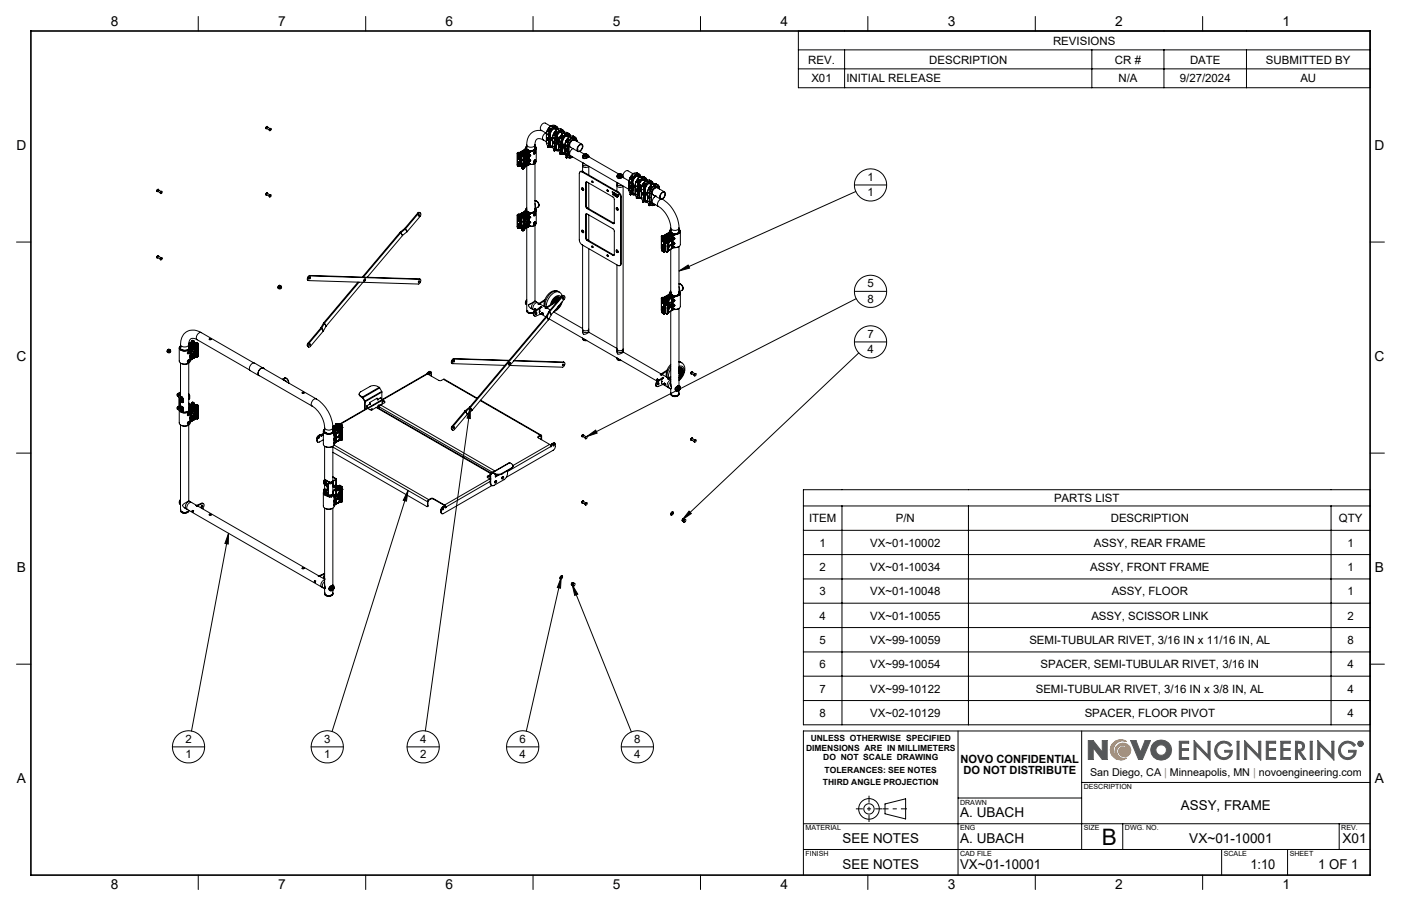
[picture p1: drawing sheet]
<svg xmlns="http://www.w3.org/2000/svg" width="432mm" height="279mm" viewBox="0 0 432 279" stroke-linecap="round" stroke-linejoin="round" font-family="sans-serif">
<defs><g id="words">
<text font-size="7" x="339.5" y="260.5">B</text>
<g font-size="4.2">
<text x="34.1" y="8.1">8</text>
<text x="85.7" y="8.1">7</text>
<text x="137.3" y="8.1">6</text>
<text x="188.9" y="8.1">5</text>
<text x="240.5" y="8.1">4</text>
<text x="292.1" y="8.1">3</text>
<text x="343.7" y="8.1">2</text>
<text x="395.3" y="8.1">1</text>
<text x="5.1" y="46.4">D</text>
<text x="423.7" y="46.4">D</text>
<text x="5.1" y="111.4">C</text>
<text x="423.7" y="111.4">C</text>
<text x="5.2" y="176.5">B</text>
<text x="423.8" y="176.5">B</text>
<text x="5.2" y="241.6">A</text>
<text x="423.8" y="241.6">A</text>
<text x="364" y="249.9">ASSY, FRAME</text>
<text x="295.9" y="252">A. UBACH</text>
<text x="259.7" y="260">SEE NOTES</text>
<text x="295.9" y="260">A. UBACH</text>
<text x="366.5" y="260">VX~01-10001</text>
<text x="413.8" y="260">X01</text>
<text x="259.7" y="267.9">SEE NOTES</text>
<text x="295.9" y="267.9">VX~01-10001</text>
<text x="385.4" y="267.9">1:10</text>
<text x="406.3" y="267.9">1 OF 1</text>
<text x="34.1" y="274.2">8</text>
<text x="85.7" y="274.2">7</text>
<text x="137.3" y="274.2">6</text>
<text x="188.9" y="274.2">5</text>
<text x="240.5" y="274.2">4</text>
<text x="292.1" y="274.2">3</text>
<text x="343.7" y="274.2">2</text>
<text x="395.3" y="274.2">1</text>
</g>
<g font-size="3.5">
<text x="324.6" y="13.8">REVISIONS</text>
<text x="249.1" y="19.6">REV.</text>
<text x="286.4" y="19.6">DESCRIPTION</text>
<text x="343.6" y="19.6">CR #</text>
<text x="366.8" y="19.6">DATE</text>
<text x="390.2" y="19.6">SUBMITTED BY</text>
<text x="250.1" y="25.4">X01</text>
<text x="260.9" y="25.4">INITIAL RELEASE</text>
<text x="344.7" y="25.4">N/A</text>
<text x="363.6" y="25.4">9/27/2024</text>
<text x="400.8" y="25.4">AU</text>
<text x="267.3" y="55.8">1</text>
<text x="267.3" y="60.6">1</text>
<text x="267.3" y="88.6">5</text>
<text x="267.3" y="93.4">8</text>
<text x="267.3" y="104.2">7</text>
<text x="267.3" y="109">4</text>
<text x="324.9" y="154.8">PARTS LIST</text>
<text x="249.4" y="161.1">ITEM</text>
<text x="276.1" y="161.1">P/N</text>
<text x="342.3" y="161.1">DESCRIPTION</text>
<text x="412.6" y="161.1">QTY</text>
<text x="252.6" y="168.6">1</text>
<text x="268.2" y="168.6">VX~01-10002</text>
<text x="337.1" y="168.6">ASSY, REAR FRAME</text>
<text x="415.3" y="168.6">1</text>
<text x="252.6" y="176.1">2</text>
<text x="268.2" y="176.1">VX~01-10034</text>
<text x="336" y="176.1">ASSY, FRONT FRAME</text>
<text x="415.3" y="176.1">1</text>
<text x="252.6" y="183.6">3</text>
<text x="268.2" y="183.6">VX~01-10048</text>
<text x="342.6" y="183.6">ASSY, FLOOR</text>
<text x="415.3" y="183.6">1</text>
<text x="252.6" y="191.1">4</text>
<text x="268.2" y="191.1">VX~01-10055</text>
<text x="336.4" y="191.1">ASSY, SCISSOR LINK</text>
<text x="415.3" y="191.1">2</text>
<text x="252.6" y="198.6">5</text>
<text x="268.2" y="198.6">VX~99-10059</text>
<text x="317.3" y="198.6">SEMI-TUBULAR RIVET, 3/16 IN x 11/16 IN, AL</text>
<text x="415.3" y="198.6">8</text>
<text x="252.6" y="206.1">6</text>
<text x="268.2" y="206.1">VX~99-10054</text>
<text x="320.7" y="206.1">SPACER, SEMI-TUBULAR RIVET, 3/16 IN</text>
<text x="415.3" y="206.1">4</text>
<text x="252.6" y="213.6">7</text>
<text x="268.2" y="213.6">VX~99-10122</text>
<text x="319.2" y="213.6">SEMI-TUBULAR RIVET, 3/16 IN x 3/8 IN, AL</text>
<text x="415.3" y="213.6">4</text>
<text x="252.6" y="221.1">8</text>
<text x="268.2" y="221.1">VX~02-10129</text>
<text x="334.3" y="221.1">SPACER, FLOOR PIVOT</text>
<text x="415.3" y="221.1">4</text>
<text x="57.1" y="229">2</text>
<text x="57.1" y="233.9">1</text>
<text x="99.9" y="229">3</text>
<text x="99.9" y="233.9">1</text>
<text x="129.5" y="229">4</text>
<text x="129.5" y="233.9">2</text>
<text x="160.1" y="229">6</text>
<text x="160.1" y="233.9">4</text>
<text x="195.5" y="229">8</text>
<text x="195.5" y="233.9">4</text>
<text x="296.1" y="235.2">NOVO CONFIDENTIAL</text>
<text x="296.9" y="238.7">DO NOT DISTRIBUTE</text>
</g>
<text font-size="3.3" x="336" y="239.4">San Diego, CA | Minneapolis, MN | novoengineering.com</text>
<g font-size="2.6">
<text x="248.4" y="231.5">DIMENSIONS ARE IN MILLIMETERS</text>
<text x="249.9" y="228.6">UNLESS OTHERWISE SPECIFIED</text>
<text x="253.7" y="234.4">DO NOT SCALE DRAWING</text>
<text x="254.2" y="238.5">TOLERANCES: SEE NOTES</text>
<text x="253.7" y="242.1">THIRD ANGLE PROJECTION</text>
</g>
<g font-size="2.2">
<text x="334" y="243.4">DESCRIPTION</text>
<text x="295.9" y="248.2">DRAWN</text>
<text x="248.3" y="256.1">MATERIAL</text>
<text x="295.9" y="256.1">ENG</text>
<text x="334" y="256.1">SIZE</text>
<text x="346.7" y="256.1">DWG. NO.</text>
<text x="413.4" y="256.1">REV.</text>
<text x="248.3" y="264">FINISH</text>
<text x="295.9" y="264">CAD FILE</text>
<text x="377.2" y="264">SCALE</text>
<text x="397.5" y="264">SHEET</text>
</g>
</g></defs>
<g fill="none" stroke="#000" stroke-width=".31">
<path d="M61.1 5.1v4.5M112.7 5.1v4.5M164.3 5.1v4.5M215.9 5.1v4.5M267.5 5.1v4.5M319.1 5.1v4.5M370.7 5.1v4.5M82 39.7h.1M82.4 39l-.3 .1-.1 .6M82.5 39.2a.29 .29 0 0 0-.5 0 .29 .29 0 0 0 .3 .5M82.5 39.2h.1M83.2 39.9l.2-.1-.2 .3z"/>
<path d="M83.2 39.7l-1-.5-.1 .4 .9 .5M83.3 39.8l-.1 .3M169.4 39.6l-.1 .1M169.4 39.6v.1M169.4 39.6l-.5 .5M169.5 39.6a.55 .55 0 0 1-.1 .6 .55 .55 0 0 1-.5 .2M169.6 39.8l-.8 .4M169.6 39.7l-.2-.1-.1 .3M169.7 38.9l-1.6-.9a1.49 1.49 0 0 0-1.3 2.2l1.6 .9M169.9 38.8h.1M169.9 38.8l-1.1 1.1-.4 1.4M169.9 38.8l.6 .4"/>
<path d="M170 38.7l-.1 .1M170.5 39.2l-1 1.1-.4 1.4M170.5 39.2h.1M170.5 39.2l.1-.1a.86 .86 0 0 1 .9-.1 .86 .86 0 0 1 .5 .8M170.6 39.2l-.9 .8-.6 1.7M170.6 39.2a.86 .86 0 0 1 .9-.2 .86 .86 0 0 1 .5 .8M170.6 39.2l.1 .4M170.7 39.6l-.7 .7-.5 1.4M170.7 39.6h.1M170.7 39.6l.6-.2 .4 .2M170.7 39.6l-.8 .9-.3 1.2M170.7 39.6l.7-.1 .6 .3"/>
<path d="M170.7 39.6l.8 .5M170.9 38.7h.1M170.9 38.7v.1M170.9 38.8l.3 .1M170.9 38.8l.4 .1M171 38.7h-1M171 38.7h.1M171 38.7l.3 .2M171 38.7l-.1 .1M171.3 38.9l.3 .2M171.8 39.9l-1 1.1-.5 1.5M171.8 39.9l-.9 .8-.6 1.7"/>
<path d="M171.8 39.9l.6 .4M171.9 39.8l-.1 .1M171.9 39.9h-.1M172.8 39.9l.4 .1M172.8 39.8v.1M172.8 39.9l.3 .1M172.9 39.8l-.5-.1-.5 .2M172.9 39.8l-.1 .1M172.9 39.8h.1M172.9 39.8l.3 .2M48.5 58.5l.3-.1 .1 .2M48.5 58.5v.1a.25 .25 0 0 0-.2 .3 .25 .25 0 0 0 .4 .2"/>
<path d="M48.6 58.6l1 .5M48.6 58.6l-.1 .3 .9 .5M48.9 58.4l-.5 .2v.5M49.6 59.5l.1-.3-.1 .3M49.6 59.1a.28 .28 0 0 1 .3 .2 .28 .28 0 0 1-.2 .3 .28 .28 0 0 1-.3-.2zM49.7 59.2l-.1 .2M82.4 59.5l-.4 .2v.4M82.5 59.7a.28 .28 0 0 0-.5 0 .28 .28 0 0 0 .3 .4M159.4 47.3h.1M159.4 47.3l.1 3.6M159.5 50.9l.1 .3M159.5 47.1l-.1 .2"/>
<path d="M159.5 47.1h.2M159.6 47.6h.1M159.6 49h.1M159.6 47.6v1.4M159.6 49l.1 .1M159.6 47.6l.1 .1M159.6 47.2l-.1 .1M159.6 47.2h.1M159.6 51.2h.1M159.6 51.2l.2 .1M159.6 47.6l.2 .1M159.7 47h.1"/>
<path d="M159.7 47l-.2 .1M159.7 47.1l.3 .2M159.7 47.7h.1M159.7 49.1h.1M159.7 47.7v1.4M159.8 47h.1M159.8 47.7h-.1M159.8 47.7h.1M159.8 49.1h.1M159.8 47h.4M159.8 49.8h.1M159.8 51.3h.1"/>
<path d="M159.8 47.7v1.4M159.8 49.8v1.5M159.8 47l-.1 .1M159.8 51.3l.1 .1M159.9 51.3v.1M159.9 49.8v1.5M159.9 49.8h.1M159.9 49.8h-.1M159.9 49.8l.3 .2M159.9 47.4h.1M159.9 49.1h.1M159.9 47.3h.1"/>
<path d="M159.9 47.3v.1M160 47.3v.1M160 47.4l-.4 .2M160 49.1h-.2M160.1 47.9h.1M160.1 49.3h.1M160.1 49l-.1 .1M160.1 47.9v1.4M160.1 49.3l.2 .1M160.2 51.3h.1M160.2 47.9l.1 .1M160.2 49.3h.1"/>
<path d="M160.2 47h.1M160.2 49.3l.1 .1M160.2 51.3l-.3 .1M160.2 51.3h-.3M160.2 50h.1M160.2 49.4v1.9M160.3 48h.1M160.3 49.4h.1M160.3 50h.1M160.3 50l.2-.2-.2 .2M160.3 48v2M160.3 48v1.4"/>
<path d="M160.4 51.2h.1M160.4 51.2l-.2 .1M160.4 49.9v1.3M160.4 51.2l.2 .1M160.5 51.2l.1 .1M160.5 50.2h.1M160.5 49.4v.8M160.5 50.2l.3 .1M160.5 49.4h.1M160.5 49.4h-.2M160.6 51.3h.1M160.6 50.2v1.1"/>
<path d="M160.7 47.8h.1M160.7 47.8l-.4 .2M160.7 49.3h.1M160.7 49.4h.1M160.7 51.3h.1M160.7 49.3l-.2 .1M160.7 47.8v1.6M160.8 49.3l-.1 .1M160.8 47.8v1.5M160.8 47.8l.3 .2M160.8 50.3l.1 .1M160.8 47.8h.1"/>
<path d="M160.8 50.3h.1M160.9 51.9v.1M160.9 50.4v1.6M160.9 51.2l-.2 .1M160.9 50.4h.1M160.9 52l.2 .1M161 47h.1M161 47v.4M161 47l-1.2 .7M161.1 48l.2 .3M161.1 48h.1M161.1 47h.1"/>
<path d="M161.1 47h-.1M161.1 52.1h.1M161.1 52.1h.2M161.1 47v.3M161.3 48.3h.1M161.3 52l-.2 .1M161.3 52h.1M161.3 48.3v3.7M161.3 47.9l-.2 .1M161.3 47.9h.1M161.3 47.7v.2M161.3 47.9l.2 .4"/>
<path d="M161.3 47.7h.1M161.3 47.9l.2 .3M161.3 47.2h.1M161.3 52v.1M161.4 47.9h.1M161.4 47.1l-.1 .1M161.4 47.2h.1M161.4 47.2h-.1M161.4 47.1v.1M161.4 47.2l-1.3 .7M161.4 47.9h-.1M161.4 52l-.1 .1"/>
<path d="M161.4 47.2l-1.2 .7M161.4 47.9v.1M161.5 51.9h.1M161.5 51.9l-.1 .1M161.5 48.3h-.2M161.5 51.9l-.2 .1M161.5 49.6l.1 .4M161.5 51l.1 .3M161.5 48.9v.1M161.5 48.2v.1M161.5 51l.1 .4h.3M161.5 49h.1"/>
<path d="M161.5 48.2v3.7M161.5 49v.1M161.6 48.6h.1M161.6 51.3h.3M161.6 46.1h.1M161.7 46.1l-1.5 .9M161.9 47.8l.2-.1-.2 .4zM161.9 45.9l-.3 .2M161.9 48.8a.48 .48 0 0 1 .7-.1 .48 .48 0 0 1 0 .7l-.2 .3a.53 .53 0 0 1-.9 .2 .53 .53 0 0 1 .2-.9zM161.9 51.3v.1M161.9 47.4l-.4 .8 .1 .4M161.9 47.4h.1"/>
<path d="M161.9 45.8v.2M161.9 45.7v.1M161.9 47.4l-.6 .3M161.9 51.4l-.4 .2M162 45.7l-.3 .4M162 45.7l.3-.6-.4 .7M162 45.7l-.1 .1M162.2 48.6h.2M162.2 50h.3M162.2 51.2h.1M162.2 51.2l-.3 .1M162.2 47.2a.75 .75 0 0 1 .3 .9 .75 .75 0 0 1-.8 .5h-.1"/>
<path d="M162.2 47.2l-.3 .2M162.2 50l-.5 .4-.2 .6M162.2 50a.48 .48 0 0 1 .5 .3 .48 .48 0 0 1-.2 .5l-.3 .4M162.2 48.6a.72 .72 0 0 1 .2 .9 .72 .72 0 0 1-.9 .3M162.2 50a.7 .7 0 0 1 .2 .8 .7 .7 0 0 1-.9 .4M162.2 46.3h.2M162.2 47.2a.79 .79 0 0 1 .4 1 .79 .79 0 0 1-.9 .4l-.2-.5 .4-.7M162.2 46.3l.1 .1M162.2 47.2h.1M162.2 47.2a.74 .74 0 0 1 .1 .9 .74 .74 0 0 1-.8 .3M162.2 46.3l-1.1 .7M162.2 51.2l-.3 .2"/>
<path d="M162.3 45.8v.1M162.3 46.4h.1M162.3 46.4v.2M162.3 46.4l-1.2 .6M162.3 45.9l.3 .3M162.3 45.4h.1M162.3 45.4v.5M162.3 44.7a1.46 1.46 0 0 0 2.6 0M162.3 44.7v1.2M162.3 51.2v13.8M162.3 46.4l.2 .1M162.4 47.2a.88 .88 0 0 1-.8 1.4"/>
<path d="M162.4 46.3l-.1 .1M162.4 50a.87 .87 0 0 1-.8 1.3M162.4 46.3l.2 .1M162.4 48.6h.1M162.4 48.6a.92 .92 0 0 1-.8 1.4M162.4 48.6l.2 .3-.1 .6-.8 .5M162.4 50h.1M162.5 50l.1 .6-.4 .6M162.5 46.5h.1M162.5 46.5l-1.1 .6M162.6 46.2h.1M162.6 46.2l.1 .1"/>
<path d="M162.6 46.4v.1M162.6 46.4l-.1 .1M162.6 46.5l-1.2 .7M162.6 48.3l.2 .5-.2 .8M162.6 49.6h.1M162.6 48.4l.2 .3-.2 .9M162.6 49.6l.1 .1M162.6 48.4h.1M162.6 48.3v.1M162.7 48.3l-.1 .1M162.7 48.3h.1M162.7 47.1v.9"/>
<path d="M162.7 48h.1M162.7 49.8v.9M162.7 50.7h.1M162.8 46.3h.1M162.7 47.2v.8M162.7 49.9v.8M162.8 50.7h.1M162.7 47.1v.1M162.7 49.8v.1M162.8 47.1h-.1M162.8 49.8h-.1M162.8 47l-.1 .2"/>
<path d="M162.8 49.7l-.1 .2M162.8 47v.1M162.8 49.7v.1M162.8 47h.1M162.8 46.8h.1M162.8 47.9v.1M162.8 49.5v.1M162.8 48.2h.1M162.8 49.7h.1M162.8 48.2l-.1 .1M162.8 50.9l-1.3 .8M162.8 46.8l-1.5 .9"/>
<path d="M162.8 47.9l-.1 .1M162.8 49.5l-.2 .1M162.8 50.7h-.1M162.8 50.9h.1M162.8 46.8v.2M162.8 48v.2M162.8 49.6v.1M162.8 50.7v.2M162.8 46.8l-.6 .4M162.8 48h.1M162.8 49.6l-.1 .1M162.8 50.9l-.6 .3"/>
<path d="M163.2 46.9l-.4 .1M163.2 48l-.4 .2M163.2 49.6l-.4 .1M163.2 50.4h.1M163.2 49.6h.1M163.2 49.3h.1M163.2 48h.1M163.2 47.7h.1M163.2 46.9h.1M163.2 47.8l-.4 .1M163.2 47.8h.3M163.2 47.8h.1"/>
<path d="M163.2 47.7v.1M163.2 49.4l-.4 .1M163.2 49.4h.3M163.2 49.4h.1M163.2 49.4h-.5M163.2 49.3v.1M163.2 50.5l-.4 .2M163.2 50.5l.3 .1M163.2 50.5h.1M163.2 50.4v.1M163.2 47.7l-.4 .1M163.2 47.8h-.4"/>
<path d="M163.2 49.3h-.5M163.2 50.4l-.4 .1M163.2 50.5l-.4 .1M163.2 48v1.3M163.2 49.6v.8M163.2 50.4l.3 .2M163.2 49.3l.3 .1M163.2 47.7l.3 .1M163.2 46.9v.8M163.5 50.7l-.7 .2M163.5 46.6l1.5-.5a.62 .62 0 0 0-.1-1 .9 .9 0 0 1 .2 1.1 .9 .9 0 0 1-1.1 .4l-.5 .1M163.5 46.6l-.7 .2"/>
<path d="M163.5 46.7l-.7 .1M163.5 46.6v.1M163.5 49.6h-.3M163.5 48h-.3M163.5 46.8l-.3 .1M163.5 46.8l-.7 .2M163.5 47.8l-.7 .2M163.5 48l-.7 .2M163.5 49.4l-.7 .2M163.5 49.6l-.7 .1M163.5 50.6l-.7 .1M163.5 50.7h.1"/>
<path d="M163.5 46.7v.1M163.5 47.8v.2M163.5 49.4v.2M163.5 50.6v.1M164.5 47.4h.1M164.5 50.1h.1M164.6 49.5l.4-.2 .1 .3a.37 .37 0 0 1-.2 .4 .37 .37 0 0 1-.5-.1zM164.6 46.9l.4-.2 .1 .3a.36 .36 0 0 1-.2 .4 .36 .36 0 0 1-.5-.1zM164.6 46.2l-.6 .3-1.2-.2M164.6 46.2h.1M164.7 49.6v.2zM164.9 50.4l-1.4 .3"/>
<path d="M164.9 45.9l-.3 .3M164.9 45.4v.2M164.9 45.4h.1M164.9 44.7v1.2M164.9 50.4v14.6M164.9 45.8v.1M165 49.4l-.1 .4-.5 .2M165 46.8l-.1 .4-.5 .2M165.3 45.7v4.1l-.4 .6M167 40.3a3.9 3.9 0 0 0-4.7 4.4M167.5 43.2a1.52 1.52 0 0 0-1.9-.3 1.52 1.52 0 0 0-.7 1.8M167.5 43.2l.9 .5"/>
<path d="M168.2 41l-.9 1.2 .2 1M168.4 41.3h.1M168.4 41.3v2.9l.6 .8M168.4 44l.7 .3M168.4 41.3l.7 .4M168.5 42.5l.4 .1 .1 .3a.24 .24 0 0 1-.2 .3 .24 .24 0 0 1-.2-.2zM168.6 42.5l.3 .2v.4l-.3-.2zM168.8 45.2l.1 .2M168.8 42.7l.1 .2M168.8 42.7h.1M168.8 40.2l.1 .2M168.8 45.2h.1"/>
<path d="M168.8 40.1l.5-.6 .3 .2a.68 .68 0 0 1-.7 .8l-.1-.1M168.8 44.9l.3 .1M168.8 45.2h-.1M168.8 45.2v.2M168.8 40.1l-.1 .2M168.8 40.1v.3M168.8 42.7l-.1 .1M168.8 42.6v.1M168.9 45.4h.1M168.9 42.9h.1M168.9 45h.2M168.9 42.8l-.1 .1"/>
<path d="M169 42.9h-.1M169.1 41.7h.1M169.1 44.3h.1M169.1 44.4a.86 .86 0 0 0 .3 .9 .86 .86 0 0 0 .9 0M169.1 45l-.3 .2M169.1 41.7v2.7M169.1 45l.3 .3M169.3 45.2l-.4 .2M169.4 45.3h.1M169.5 40.1h.1M169.5 40.1l-.6 .3M169.5 41.7h.1"/>
<path d="M169.5 41.7v.1M169.5 44.3h.1M169.5 44.3l.2 .5 .3 .3M169.5 41.7h-.4M169.5 44.3h-.4M169.5 44.1v.2M169.5 41.8h.1M169.5 41.8v.3M169.5 43.9v.2M169.5 42.1l.5 .4M169.5 43.9h.1M169.5 44.1h.1"/>
<path d="M169.5 41.8v2.3M169.6 41.8v.2M169.6 41.7v.1M169.6 44.3l.2 .7 .6 .3a.91 .91 0 0 1-1.3-1M169.6 44.1v.2M169.6 42l.7 .7M169.6 42l-.1 .1M169.6 43.9v.2M170 42.9l-.5 1M170 42.9v.1M170 42.9h.1M170 42.5h.1"/>
<path d="M170 42.5v.4M170 43l-.4 .9M170.1 42.9l-.1 .1M170.1 42.9l.2 .2-.3-.1M170.1 42.5v.4M170.3 42.4h.1M170.3 42.4v2.8l.5 .8M170.3 42.4v.1M170.3 45v.1M170.3 42.5l.7 .3M170.3 45.1l.7 .3M170.4 43.6l.5 .2v.5l-.3-.1z"/>
<path d="M170.5 43.7a.28 .28 0 0 1 .4 .1 .28 .28 0 0 1-.3 .4zM170.7 41.3l.1 .2M170.7 43.8l.1 .2M170.7 43.8h.1M170.7 46.3l.1 .2M170.7 41.3h.1M170.7 46.2v.1M170.7 46.2l.1 .3M170.7 46h.1M170.7 46l.7 .4M170.7 43.7l-.1 .2M170.7 43.7l.1 .1"/>
<path d="M170.7 46.2l-.1 .1M170.7 46.2v.3M170.7 41.3h-.1M170.7 46l.1 .1M170.7 43.7h.1M170.8 46v.1M170.8 41.5h.1M170.8 44h.1M170.8 46.5h.1M170.9 43.9l-.2 .1M170.9 44h.1M171 42.8h.1"/>
<path d="M171 45.4v.1M171 42.8v2.7a.88 .88 0 0 0 1.2 .9M171 46.1l-.3 .1M171.1 40.8l.2-.1a.53 .53 0 0 1 0 .6 .53 .53 0 0 1-.5 .3M171.1 40.8l-.4 .4 .6-.6 .2 .3a.55 .55 0 0 1-.7 .7l-.1-.3M171.1 40.8h.1M171.2 46.3l-.3 .2M171.3 42.8h.1M171.3 40.7l-.1 .2M171.3 42.8h-.3M171.3 42.4l-.2 .2 .2 .2M171.3 42.4l.1 .4"/>
<path d="M171.3 42.4h.1M171.4 41.2h.1M171.4 42.3l-.3 .3 .2 .2M171.4 42.3l-.1 .1M171.4 42.3h.1M171.4 42.8h.1M171.4 41.2l-.5 .3M171.4 42.2v.1M171.4 42.4v.4M171.4 42.2h.1M171.4 43.3h.1M171.4 45.4h.1"/>
<path d="M171.4 45.4l.2 .6 .3 .2M171.4 45.4l-.4 .1M171.4 42.8v2.4M171.4 42.3l.9 .5M171.4 42.3v.1M171.4 45.2v.2M171.4 43.3v.1M171.4 43.4h.1M171.4 45v.2M171.4 45h.1M171.4 45.2h.1M171.4 43.4h.2"/>
<path d="M171.4 42.2l1 .5M171.5 43.3h.1M171.5 40.8l-.2-.1-.1 .3M171.5 41l-.8 .3M171.5 42.4l.2 .4zM171.5 43.3l.7 .5-.5-.4M171.5 45.4l.1 .6 .7 .4a.91 .91 0 0 1-1.3-.9M171.5 45.2v.2M171.5 43.3l-.1 .1M171.5 42.8v.5M171.5 42.5l.2 .3zM171.5 45v.2"/>
<path d="M171.6 42.1l-.2 .1M171.6 42.1h.1M171.6 43.4l.3 .2M171.6 43.4h.1M171.6 42.1l.8 .4M171.6 42.1l.8 .5M171.8 43.1l.2 .3zM171.9 44l-.5 1M171.9 44l.1 .1M171.9 44h.1M171.9 43.6h.1M171.9 43.6v.4"/>
<path d="M172 44.1l-.5 .9M172 44v.1M172 44l.2 .2M172 43.6v.4M172.2 43.5h.1M172.2 46.2l.7 .4M172.2 43.5v2.7l.5 1M172.2 43.5v.1M172.2 46.2h.1M172.2 43.6l.7 .3M172.3 42.8v.3M172.3 44.8l.5 .1a.25 .25 0 0 1 .1 .4 .25 .25 0 0 1-.4 .1z"/>
<path d="M172.3 42.9h-.3l.3 .3M172.4 44.7l.4 .3v.3l-.4-.2zM172.4 40.3l-1 1.1-.4 1.4M172.4 40.3h.1M172.4 40.3l.1-.1a.84 .84 0 0 1 .9-.1 .84 .84 0 0 1 .5 .8M172.5 40.3l-1.1 1.1-.4 1.4M172.5 40.3a.86 .86 0 0 1 .9-.2 .86 .86 0 0 1 .5 .8M172.5 40.3l.1 .4M172.5 47.4h.2l-.1 .2M172.6 47.4l.1 .2M172.6 47.4h.1M172.6 44.9h.1"/>
<path d="M172.6 42.4l.1 .2M172.6 42.4h.1M172.6 44.9l.1 .2M172.6 42.3l.4-.5 .4 .1a.62 .62 0 0 1-.1 .6 .62 .62 0 0 1-.6 .2l.1-.2h-.3M172.6 47.4l.2 .2M172.6 42.4l.2 .2M172.6 40.7l-1 1.4M172.6 40.7h.1M172.6 40.7l.8-.2 .2 .2M172.6 47.1l.3 .1M172.6 40.7l.8-.1 .5 .3M172.6 44.8h.1"/>
<path d="M172.6 40.7l.8 .5M172.7 47.6h.1M172.7 42.6h.1M172.7 44.9h-.2M172.7 47.2h.2M172.7 47.2l-.1 .1M172.8 45l-.2 .1M172.8 45.1h.1M172.9 43.9h.1M172.9 43.9v2.7a.88 .88 0 0 0 1.2 .9M172.9 47.2l.3 .3M172.9 46.6a.86 .86 0 0 0 .3 .8 .86 .86 0 0 0 1 .1"/>
<path d="M172.9 43.9v2.7M173 42.7h.1M173.1 47.4l-.3 .2M173.2 41.8l-.1 .1M173.2 40l.3 .1M173.2 41.8h.1M173.2 41.8l-.5 .5M173.2 47.5h.1M173.3 41.8l.1 .3-.4 .6M173.3 42.3h.1M173.3 42.3l-.6 .4h.3M173.3 43.9h.1"/>
<path d="M173.3 43.9l.1 .2M173.3 46.5h.1M173.3 46.5l.2 .6 .3 .2M173.3 43.9h-.4M173.3 46.5l-.4 .1M173.4 46.3l-.1 .2M173.4 44.1h.1M173.4 44.2h.1M173.4 44.1v.1M173.4 46.1v.2M173.4 44.2l.4 .5M173.4 46.1h.1"/>
<path d="M173.4 46.3h.1M173.4 44.1v2.2M173.4 42.1l-.8 .3M173.4 41.9l-.2-.1-.1 .3M173.4 43.9v.2M173.4 46.5l.1 .6 .7 .4M173.4 46.3v.2M173.4 44.2l.7 .7M173.7 41l-1 1.1-.5 1.5M173.7 41h.1M173.7 41l.6 .3M173.8 41h-.1"/>
<path d="M173.8 45.1l-.4 1M173.8 45.1l.1 .1M173.8 45.1h.1M173.8 44.7h.1M173.8 44.7l.1 .4M173.8 44.7v.4M173.9 45.2l-.5 .9M173.9 45.1v.1M173.9 45.1l.2 .2M174.1 47.3l.5 1M174.1 44.7h.1M174.1 47.3h.1"/>
<path d="M174.1 44.7l.7 .3M174.1 47.3l.7 .4M174.2 45.9l.5 .1a.25 .25 0 0 1 .1 .4 .25 .25 0 0 1-.4 .1zM174.3 45.9a.34 .34 0 0 1 .4 .1 .34 .34 0 0 1-.1 .5zM174.3 41.3l-.8 .9-.6 1.7M174.3 41.3l.1 .1M174.3 41.3h.1a.87 .87 0 0 1 1.4 .7M174.4 41.4l-1.2 1.3-.3 1.2M174.4 41.4a.89 .89 0 0 1 1.4 .6M174.4 41.4l.2 .4M174.5 43.5l.1 .2M174.5 48.5l.1 .2"/>
<path d="M174.5 46l.1 .2M174.5 43.5h.1M174.5 48.5h.1M174.5 46h.1M174.5 48.5l.2 .2M174.5 46l.2 .2M174.6 48.2h.1M174.6 43.5l-.1 .1M174.6 46h-.1M174.6 46h.1M174.6 48.4l-.1 .1M174.6 48.4v.3"/>
<path d="M174.6 41.8l-1 1.1-.2 1M174.6 41.8l-.9 .9-.4 1.2M174.6 41.8h.1M174.6 48.2l.6 .4M174.6 41.8l.5-.1 .7 .3M174.6 48.2v.1M174.6 41.8l.3-.2 .6 .2M174.6 45.9l-.1 .1M174.6 41.8l.7 .5M174.6 48.2l.1 .1M174.6 48.3h.1M174.6 48.7h.1"/>
<path d="M174.6 46.2h.1M174.6 48.3l-.1 .1M174.7 41h.1M174.7 41l.4 .1M174.7 46.2h.1M174.7 43.1l.4-.3 .2 .2a.59 .59 0 0 1-.1 .6 .59 .59 0 0 1-.6 .2zM174.7 46.1l-.1 .1M174.7 41l.3 .1M174.8 45h.1M174.8 47.7h.1M174.8 47.7a.89 .89 0 0 0 .4 .9 .89 .89 0 0 0 1-.1M174.8 45v2.7"/>
<path d="M174.8 40.9l-.5-.1-.6 .2M174.8 40.9l-.1 .1M174.8 40.9l.3 .2M174.8 47.7a.88 .88 0 0 0 .5 .9 .88 .88 0 0 0 1-.1M175 43l.1-.1a.49 .49 0 0 1 .2 .6 .49 .49 0 0 1-.6 .3l-.1-.1M175 43h.1M175 43l-.4 .4M175 48.5l-.3 .2M175.1 42.9l-.1 .1M175.1 41.1l.3 .1M175.2 43.4v.1M175.2 43.4l-.5 .3"/>
<path d="M175.3 43.1l-.8 .4M175.3 45h.1M175.3 47.6h.1M175.3 47.6a.69 .69 0 0 0 .3 .7 .69 .69 0 0 0 .8 0M175.3 45h-.5M175.3 45v2.6M175.3 47.6l-.5 .1M175.3 43l-.3 .1M175.3 47.6a.66 .66 0 0 0 .3 .7 .66 .66 0 0 0 .7 0M175.4 41.2h.1M175.6 42.1l-.9 .9-.5 1.2-.1 3.1M175.6 42.1h.1"/>
<path d="M175.6 42.1l-.9 .9-.6 1.7M175.6 42.1l.6 .4M175.7 42.1h-.1M175.8 45.4l2.3 1.3M175.8 48l3.8 2.2M176.2 42.5l-.8 .8-.6 1.7M176.2 42.5h.1M176.2 42.5l.2-.1a.88 .88 0 0 1 .9 0 .88 .88 0 0 1 .4 .9M176.3 48.5h-.1M176.3 42.5l-1.2 1.4-.3 1.1M176.3 42.5a.9 .9 0 0 1 1-.1 .9 .9 0 0 1 .5 1M176.3 42.5l.2 .5"/>
<path d="M176.4 48.4l-.1 .1M176.5 43.2h.1M176.5 43h-.1a2.53 2.53 0 0 0-1.1 2M176.5 43h.1M176.5 43l-1 1.1-.2 .9M176.5 43.2a1.46 1.46 0 0 0-.6 2.2M176.5 45.8h.1M176.5 45.8a1.5 1.5 0 0 0-.6 2.3M176.5 43a.65 .65 0 0 1 .7-.1 .65 .65 0 0 1 .4 .6 .66 .66 0 0 0-.4-.6 .66 .66 0 0 0-.7 .1zM176.5 43v.2M176.5 48.4l-.2 .1M176.5 43.2l.7 .1"/>
<path d="M176.6 42.1h.1M176.6 42.1l.5 .1M176.6 42.1l.3 .1M176.7 42l-1.1 .1M176.7 42h.1M176.7 42l.3 .2M176.7 42l-.1 .1M177 43.1l2.4 1.4M177.1 42.2l.2 .2M177.8 43.4v.2M177.8 43.4l-.1 .1M178 46l.1 .1"/>
<path d="M178 45.9v.2M178.3 45.1l.1-.2a.63 .63 0 0 1 1-.2 .63 .63 0 0 1 0 1l-.2 .3a.68 .68 0 0 1-1 .6 .68 .68 0 0 1-.1-1.2zM178.3 44.9l.2-.1a.69 .69 0 0 1 1-.2 .69 .69 0 0 1 0 1l-.3 .6a.76 .76 0 0 1-1.1 .5 .76 .76 0 0 1-.1-1.3zM178.6 46.7l1.5 .9M179.3 58l.4 .1 .2 .4a.25 .25 0 0 1-.3 .2 .25 .25 0 0 1-.2-.2zM179.4 58h.1M179.4 58.2l.2 .3zM179.4 58l.4 .2v.5M179.4 53a.53 .53 0 0 0-.6 0 .53 .53 0 0 0-.3 .5l.1 21.1 .8 .9 11 6.3a.51 .51 0 0 0 .6 .1 .51 .51 0 0 0 .3-.5M179.4 53l11 6.4M179.5 58.2l.1 .3zM179.6 48.2a1.03 1.03 0 0 1 .9-.7 1.03 1.03 0 0 1 1 .7"/>
<path d="M179.6 48.2l.2 .7M179.6 51.1l.2 .4M179.6 50.6l.2 .3M179.6 48.2a1.09 1.09 0 0 0 1.9 0M179.6 50.2v2.7M179.6 52.9l-.4-.1-.4 .2M179.6 52.9l-.2 .1M179.6 52.9l11 6.4M179.7 50.2l14.2 8.2M179.7 48.8l.1 .1M179.9 51.5l.8 .1M179.9 51l.8 .1"/>
<path d="M180 47.9v.1M180.3 47.6a.42 .42 0 0 0-.5 .5 .42 .42 0 0 0 .6 .3h.2a.41 .41 0 0 0 .6-.3 .41 .41 0 0 0-.4-.5M180.3 47.7v.1M180.3 47.8h.1M180.4 47.7l-.1 .1M180.4 47.7h.2M180.4 47.7h-.1M180.4 47.5a.41 .41 0 0 1 .6 .5 .41 .41 0 0 1-.7 .2l-.3-.2M180.4 47.5l-.4 .5M180.5 47.6h.2M180.5 47.6l-.2 .1M180.5 56.4l.1-.3h.3l8.3 4.9 .1 .4v7.4l-.4 .1"/>
<path d="M180.5 47.6v.1M180.5 56.4v7.2M180.5 47.7h-.1M180.5 47.7h.1M180.6 47.7l.1 .1M180.6 47.7h.1M180.7 47.6v.1M180.7 47.6v.2M180.7 47.7l-.4 .1M180.7 47.7v.1M180.7 56.3l-.2 .1M180.7 56.3v7.2"/>
<path d="M180.8 56.1l-.1 .2M181 47.9l-.4 .4-.6-.3M181 51l-.1 .1M181.4 51.3l-.5 .3M181.4 48.3l9.3 5.4M181.5 48.3l-.8 .5-.9 .1M181.5 48.2v.1M181.5 51.3v2.7M181.5 56.4v8M182.6 55.9l-.2 .1 .1 .2h.2M182.6 55.9l.1 .2M187.1 58.6l.3 .1-.1 .3z"/>
<path d="M187.3 58.6l-.1 .3h.2M187.3 58.6l.1 .2M188.7 59.2l.5 .2M188.7 59.2l.1 .1M188.7 59.2h.1M188.8 59.3l.1 .1M188.9 59.4h.1M188.9 59.2l-.1 .1M188.9 60l.1 .1M188.9 59.4v.6M189 59.3l-.1 .1M189.1 59.5h.1"/>
<path d="M189.1 59.9l-.2 .1M189.1 59.3l-.2 .1M189.1 59.4l-.1 .7M189.2 59.4v.1M189.2 59.4l-.1 .1M189.3 59.5h-.1M189.3 59.9l.3 .5M189.5 59.8l-.2 .1M189.6 59.8v.6M189.6 59.8h.1M189.6 59.6v.1M189.6 59.6l-.3 .3"/>
<path d="M189.6 59.6l-.1 .2M189.6 59.7l-.1 .1M189.6 59.7v.1M189.7 59.8h.1M189.7 59.8l.1 .1M189.8 59.8l.2 .5M189.8 59.9l.1 .3M189.8 59.7l-.1 .1M189.8 59.8h-.1M189.8 59.8v.1M190.1 54.3a.74 .74 0 0 0 .5 .8 .74 .74 0 0 0 .9-.3l.5-.3M190.1 57.2l.3 .4"/>
<path d="M190.1 56.7l.3 .3M190.1 54.3l.3 .4 .7 .2 .9-.4M190.1 56.3v2.7M190.4 59.4l.7 .7 .2 .8M190.5 57.7l.8 .1M190.5 57.2l.8 .1M190.6 54l.4 .4 .7-.4M190.6 53.9a.48 .48 0 0 1 .7-.2 .48 .48 0 0 1 .2 .6h-.7zM190.6 59.3l.7 .7 .2 .7M190.6 59.3l-.2 .1M190.9 53.7a.46 .46 0 0 0-.4 .6 .46 .46 0 0 0 .7 .2h.1a.39 .39 0 0 0 .5-.4 .39 .39 0 0 0-.4-.4M190.9 53.8l.1 .1"/>
<path d="M191 53.9h.2M191 53.8l-.1 .1M191 53.7h.3M191 53.7l-.1 .1M191 53.7v.1M191 53.8h.1M191.1 53.8l.2 .1M191.1 53.8h-.1M191.1 53.8h.2M191.3 53.7v.1M191.3 53.8v.1M191.3 53.8l-.1 .1"/>
<path d="M191.5 57.7l.5-.3 .1 51.2M191.7 57.2h-.2M191.7 54.7l-.8 .3M192 54a1.05 1.05 0 0 0-1.8 .3M193.9 56h.1M193.9 56v2.9l.4 .8M193.9 56v.1M193.9 58.7h.1M193.9 56.1l.6 .3M193.9 58.7l.6 .4M194 57.2l.5 .3-.1 .4-.4-.3zM194.1 57.2h.1a.33 .33 0 0 1 .4 .4 .33 .33 0 0 1-.5 .2 .33 .33 0 0 1-.1-.5z"/>
<path d="M194.2 57.4l.1 .2M194.2 59.9h.1M194.2 57.4h.1M194.2 54.9l.1 .2M194.2 54.9h.1M194.2 59.9l.2 .2M194.3 54.9l-.1 .1M194.3 54.8a.55 .55 0 0 1 .7-.5l.1 .1a.69 .69 0 0 1-.7 .8l-.1-.3M194.3 57.3l-.1 .1M194.3 57.3v.1M194.3 59.8l-.1 .1M194.3 59.8v.3"/>
<path d="M194.3 59.6l.3 .1M194.3 59.7h.1M194.3 54.8l.5-.5a.52 .52 0 0 1 .1 .6 .52 .52 0 0 1-.6 .2M194.3 59.7h.3M194.3 59.7l-.1 .1M194.4 57.5l-.1 .1M194.5 57.6h-.1M194.5 56.4h.1M194.5 59.1h.1M194.5 56.4v2.7a.86 .86 0 0 0 .4 .9 .86 .86 0 0 0 .9 0M194.6 59.7l.3 .3M194.6 59.1a.88 .88 0 0 0 1.2 .9"/>
<path d="M194.8 59.9l-.4 .2M194.8 54.3l-.1 .1M194.9 54.9l-.5 .2M195 56.4h.1M195 56.4v.2M195 58.8v.2M195 56.6h.1M195 56.6v.1M195 58.8h.1M195 59h.1M195 59l.2 .7 .3 .1M195 56.4h-.4"/>
<path d="M195 56.6v2.2M195 59l-.4 .1M195 54.5l-.8 .4M195 56.4l.1 .2M195 56.7h.1M195 58.6v.2M195 56.7l.4 .5M195 59l.2 .5 .6 .5M195 58.6h.1M195 56.7v1.9M195.1 54.4l-.3-.1v.2M195.1 56.6v.1"/>
<path d="M195.1 58.8l-.1 .2M195.1 56.7l.7 .7M195.1 58.6v.2M195.2 53.6l-1.7-.9a1.43 1.43 0 0 0-1.2 2.2l1.6 .9M195.4 53.5l-1.2 1.3-.3 1.3M195.4 53.5l.6 .3M195.4 53.4l-1.1 1.2-.4 1.4M195.4 57.6l-.4 1M195.4 57.6h.1M195.4 57.2h.1M195.4 57.2v.4M195.4 53.4v.1"/>
<path d="M195.5 57.6l-.4 1M195.5 57.6h.1M195.5 57.6l.3 .2M195.5 57.2v.4M195.8 57.2h.1M195.8 59.8h.1M195.8 59.8l.7 .3M195.8 57.2l.6 .3M195.9 58.3l.3 .1 .2 .4a.36 .36 0 0 1-.5 0 .36 .36 0 0 1 0-.5zM196 58.3l.3 .2v.4l-.4-.2zM196 53.8v.1M196 53.8h.1a.87 .87 0 0 1 1.3 .7"/>
<path d="M196 53.8l-.9 .9-.6 1.7M196 53.9l-.9 .9-.5 1.6M196 53.9a.86 .86 0 0 1 .9-.2 .86 .86 0 0 1 .6 .8M196 53.9l.2 .4M196.1 56.1l.2-.1-.1 .2M196.1 56l.2 .2M196.1 56h.1M196.1 58.5l.2 .2M196.1 58.5h.1M196.2 54.3h.1M196.2 54.3l-.9 .9-.3 1.2M196.2 54.3l.4-.2 .6 .2"/>
<path d="M196.2 58.4l-.1 .1M196.2 58.5h-.1M196.2 58.5h.1M196.2 54.3l.5-.1 .8 .3M196.2 54.3l-.8 .9-.4 1.2M196.2 54.3l.8 .5M196.3 56.2h.1M196.3 58.7h.1M196.3 53.4h.1M196.3 53.4l.1 .1M196.3 58.6l-.1 .1M196.3 53.4l.3 .2"/>
<path d="M196.4 53.5l.3 .1M196.4 58.7h-.1M196.4 57.5h.1M196.4 57.5v2.7a.86 .86 0 0 0 .4 .9 .86 .86 0 0 0 .9 0M196.5 53.4l.2 .2zM196.5 53.4h-1.1M196.5 53.4l-.1 .1M196.5 57.5v2.6M196.6 55.5l.1-.1a.49 .49 0 0 1 .1 .6 .49 .49 0 0 1-.5 .2l.5-.3M196.6 55.5l-.3 .4M196.6 55.5h.1M196.7 57.5h.2"/>
<path d="M196.7 57.5h-.2M196.7 53.6l.3 .1M196.7 57.5h.1M196.7 55.4v.1M196.8 57l-.2 .2 .1 .3M196.8 57v.5M196.8 57l.1 .1M196.8 57l-.2 .3 .1 .2M196.8 57h.1M196.8 56.9h.1M196.8 57.5h.1M196.8 56.9v.1"/>
<path d="M196.9 56.9h-.1M196.9 57.4v.1M196.9 57.1v.3M196.9 57v.1M196.9 56.9h.1M196.9 57.4l-.1 .1M196.9 59.9v.2M196.9 57.5h.1M196.9 58h.1M196.9 59.9h.1M196.9 57.5v2.4M196.9 56.9l.9 .5"/>
<path d="M196.9 59.7v.2M196.9 59.7h.1M196.9 57.5v2.2M196.9 58l.1 .1M197 58h.1M197 55.6l-.9 .4a.61 .61 0 0 1 .9-.6v.2a.55 .55 0 0 1-.7 .7l-.1-.1M197 55.5h-.3v.2M197 58h-.1M197 59.9l-.1 .2M197 58l.7 .4M197 59.7v.2M197 53.7h.1"/>
<path d="M197 56.8l-.1 .1M197 56.8h.1M197 58.1l.4 .2M197 58.1h.1M197 58v.1M197.1 56.8l-.2 .1M197.1 56.8h.1M197.1 56.8l.8 .5M197.1 58.1l.6 .4M197.2 54.6h.1M197.2 54.6l-.7 .6-.7 1.5v3.3l.4 .7M197.3 54.6l-.9 .9-.6 1.7"/>
<path d="M197.3 54.6l.6 .4M197.3 54.5l-.1 .1M197.3 57.7l.2 .3-.2-.2M197.3 54.5v.1M197.4 58.7l-.5 1M197.4 58.7h.1M197.4 58.3h.1M197.4 58.3v.4M197.4 58.7l-.4 1M197.4 58.7l.3 .2M197.4 58.7l.3 .1M197.7 58.2h.1"/>
<path d="M197.7 58.2v2.7M197.7 58.2l.6 .4M197.7 58.2v2.8M197.7 57.8l-.1-.3 .1 .4M197.7 57.5l.1 .2M197.8 59.4l.4 .2a.27 .27 0 0 1 0 .5 .27 .27 0 0 1-.4-.3zM197.8 59.4l.4 .2v.4l-.3-.1zM197.9 55h.1M197.9 55l.1-.1a.87 .87 0 0 1 1.4 .7M197.9 55l-1.1 1.1-.4 1.4M197.9 55a.86 .86 0 0 1 1-.2 .86 .86 0 0 1 .5 .8l-.8-.4-.5 .2M197.9 55l-.9 .8-.5 1.7"/>
<path d="M197.9 55l.2 .4M198 57.1l.2 .2M198 59.6l.2 .2M198 59.6h.1M198.1 59.6l.1 .2M198.1 55.4h.1M198.1 55.4l-.8 .7-.3 .7M198.1 55.4l.5-.2 .5 .2M198.1 57l-.1 .2M198.1 59.5l-.1 .2M198.1 59.5l.1 .1M198.1 55.4l-1 1.4"/>
<path d="M198.1 59.5h-.1M198.1 55.4l.8 .5M198.2 57.3h.1M198.2 59.8h.1M198.2 54.5h.1M198.2 54.5l.5 .2M198.2 59.7l-.1 .1M198.2 54.5l.3 .2M198.3 54.6l.4 .1M198.3 59.8h-.1M198.3 56.7l.6-.2a.68 .68 0 0 1-.7 .9l-.1-.4zM198.3 54.5l.3 .2"/>
<path d="M198.3 54.5h-1M198.3 58.6h.1M198.3 58.6v2.7a.84 .84 0 0 0 .4 .9 .84 .84 0 0 0 .9 0M198.4 54.5l-.1 .1M198.6 56.5v.1M198.7 54.7l.3 .2M198.7 56.5l-.1 .1M198.7 56.5l-.5 .5M198.7 57h.1M198.8 56.5a.54 .54 0 0 1-.1 .6 .54 .54 0 0 1-.5 .2M198.8 57l-.6 .3M198.8 58.6h.1"/>
<path d="M198.8 58.6v.1M198.8 58.7h.1M198.8 58.7v.2M198.8 58.6h-.4M198.8 58.7v2.3M198.8 58.6l.1 .1M198.8 58.9l.5 .5M198.9 56.6h-.3v.2M198.9 56.7l-.9 .3M198.9 58.7v.2M198.9 58.9l.7 .7M198.9 58.9h-.1"/>
<path d="M199.2 55.7h.1M199.2 55.7l-.9 .9-.6 1.6M199.2 55.7l.6 .4M199.2 55.6l-.1 .1M199.2 55.6v.1M199.3 59.8l-.5 1M199.3 59.8v.1M199.3 59.8h.1M199.3 59.4h.1M199.3 59.4l.1 .4M199.3 59.4v.4M199.3 59.9l-.4 .9"/>
<path d="M199.4 59.8h.1M199.3 59.9l.3 .1M199.4 59.8l.2 .2M199.6 59.3h.1M199.6 59.3v2.9l.6 .8M199.6 59.3v.1M199.6 59.4l.6 .3M199.8 56.1h.1M199.8 56.1l.1-.1a.86 .86 0 0 1 .9-.1 .86 .86 0 0 1 .5 .8M199.8 56.1l-1 1.1-.5 1.4M199.8 56.1l-1 1.1-.4 1.4M199.8 56.1a.86 .86 0 0 1 1-.2 .86 .86 0 0 1 .5 .8"/>
<path d="M199.8 56.1l.2 .4M200 58.2l.1 .2M200 58.2h.1M200 56.5h.1M200 56.5l.6-.2 .4 .2M200 58.1a.58 .58 0 0 1 .8-.5v.2a.61 .61 0 0 1-.7 .7l-.1-.1M200 58.2h-.1M200 58.2v.2M200 56.5l.7-.1 .6 .3M200 56.5l-.8 .9-.4 1.2M200 56.5l.8 .5M200.1 58.4h.1"/>
<path d="M200.1 55.6h.1M200.1 55.6l.1 .1M200.1 55.7l.3 .1M200.2 55.7l.4 .1M200.2 59.7v2.7a.93 .93 0 0 0 .5 .9 .93 .93 0 0 0 1.1-.1M200.2 55.6h-1M200.2 59.7h.1M200.2 55.6h.1M200.3 55.6l.3 .2M200.3 55.6l.2 .2M200.3 55.6l-.1 .1M200.4 57.7l.2-.1a.51 .51 0 0 1 .1 .6 .51 .51 0 0 1-.6 .3"/>
<path d="M200.4 57.7h.1M200.4 57.7l-.3 .4M200.6 55.8l.3 .2M200.6 57.6l-.1 .1M200.6 58.1h.1M200.7 58.1l-.6 .3M200.8 57.7l-.2-.1-.1 .3M200.8 57.9l-.8 .3M200.8 59.7h.1M200.8 59.7h-.5M200.8 59.7v2.6M201 56.8h.1"/>
<path d="M201 56.8l-1.1 1.3-.3 1.2M201.1 56.8l-1.1 1.1-.4 1.5M201.1 56.8l.6 .4M201.2 56.8h-.2M201.2 56.8h-.1M201.7 57.2h.1M201.7 57.2l.2-.2a.93 .93 0 0 1 1.3 1M201.7 57.2l-.9 .8-.6 1.7M201.8 57.2a.88 .88 0 0 1 1-.1 .88 .88 0 0 1 .4 .9M201.8 57.2l-1.1 1.1-.4 1.4M201.8 57.2l.1 .5M201.9 57.7h.1"/>
<path d="M201.9 57.7a2.51 2.51 0 0 0-1.1 2M201.9 57.7a.7 .7 0 0 1 .8-.1 .7 .7 0 0 1 .4 .6M202 57.9h.1M202 57.9l.7 .1M202 57.7l-.9 .8-.3 1.2M202 57.9a1.62 1.62 0 0 0-.6 2.2M202 57.7a.67 .67 0 0 1 .7-.1 .67 .67 0 0 1 .4 .6M202 57.7v.2M202 56.7l.1 .1M202.1 56.8l.4 .1M202.1 56.8l.3 .1M202.2 56.7l-.6-.1-.4 .2"/>
<path d="M202.2 56.7l-.1 .1M202.2 56.7h.1M202.2 56.7l.3 .2M202.5 56.9l.3 .1M202.5 57.9l2.3 1.3M203.2 58h.1M203.2 58l-.1 .2M203.2 58v.3M203.9 59.5a.69 .69 0 0 1 1.1-.2 .69 .69 0 0 1 0 1.1l-.3 .5a.76 .76 0 0 1-1.2 .5 .76 .76 0 0 1-.1-1.3zM204 59.5a.6 .6 0 0 1 .9 0 .6 .6 0 0 1 0 .9l-.2 .3a.69 .69 0 0 1-1 .6 .69 .69 0 0 1-.1-1.2zM5.1 74.6h4.4M48.9 78.8l-.6 .4 .1 .4"/>
<path d="M48.9 79.1a.28 .28 0 0 0-.5 0 .28 .28 0 0 0 .3 .4M49.5 79.6a.27 .27 0 0 1 .4 .1 .27 .27 0 0 1-.2 .4 .27 .27 0 0 1-.3-.3zM49.6 79.5l-.8-.5-.3 .1v.3l.9 .5M49.7 79.7l-.1 .2M83.1 60.1a.28 .28 0 0 1 .4 .2 .28 .28 0 0 1-.2 .4 .28 .28 0 0 1-.3-.3zM83.2 60.1l-.9-.5-.2 .2v.2l.9 .5M83.3 60.5h-.1M83.3 60.3v.2M123.3 71.7l-11.6 13.8M123.3 71.7l.2 .1M123.4 71.6l-.1 .1M123.4 71.6l.1 .2"/>
<path d="M123.5 71.8l-11.5 13.7M123.5 71.8l.5 .9M123.5 71.8h.1M123.5 71.8l.6 .8M124 72.7l-10.8 12.8M124.1 72.6l-.1 .1M124.7 70.4l-1.3 1.2M124.7 70.4l.2 .2M124.8 70.4h.1M124.8 70.4l.2 .2M124.9 70.6l-1.4 1.2M124.9 70.6l.5 .9"/>
<path d="M125 70.6h-.1M125 70.6l.5 .8M125.4 71.5l-1.3 1.1M125.5 71.4l-.1 .1M128.7 65.7l-3.9 4.7M128.7 65.7l.3 .1M129 65.8a.53 .53 0 0 1 .7 .2 .53 .53 0 0 1-.2 .7l-4 4.7M129 65.8l-4 4.8M129 66.3l-.1 .2M129.5 65.7l-.4-.2-.4 .2M159.4 70l.2 .3M159.4 66.4h.1"/>
<path d="M159.5 70h.1M159.4 66.4l.1 3.6M159.5 70l.1 .3M159.5 66.2l-.1 .2M159.5 66.2h.2M159.6 68.1h.1M159.6 66.7v1.4M159.6 66.7h.1M159.6 68.1l.1 .1M159.6 66.7l.1 .1M159.6 66.3l-.1 .1M159.6 70.3h.1"/>
<path d="M159.6 70.3l.2 .1M159.6 66.7h.2M159.6 66.3l.4 .1M159.7 66.1h.1M159.7 66.2l-.1 .1M159.7 66.1l-.2 .1M159.7 66.8h.1M159.7 68.2h.1M159.7 66.8v1.4M159.8 66.1h.1M159.8 66.7l-.1 .1M159.8 66.7v.1"/>
<path d="M159.8 68.2h.1M159.8 66.1h.4M159.8 68.9h.1M159.8 70.4h.1M159.8 66.1l-.1 .1M159.8 66.8v1.4M159.8 68.9v1.5M159.9 70.4h.1M159.9 68.9v1.5M159.9 68.9h.1M159.9 68.9h-.1M159.9 68.9l.3 .2"/>
<path d="M159.9 66.5h.1M159.9 68.2h.1M159.9 66.4h.1M159.9 66.4v.1M160 66.4v.1M160 66.5l-.4 .2M160 68.2h-.2M160.1 67h.1M160.1 68.4h.1M160.1 67v1.4M160.1 68.1l-.1 .1M160.1 67.1h.2"/>
<path d="M160.1 68.4l.2 .1M160.2 70.4h.1M160.2 67l-.1 .1M160.2 68.4h.1M160.2 66.1h.1M160.2 68.4l.1 .1M160.2 70.4h-.3M160.2 67l.1 .1M160.2 69.1h.1M160.2 69h.1M160.2 69v.1M160.2 68.4v2"/>
<path d="M160.3 67.1h.1M160.3 68.5h.1M160.3 69h.1M160.3 67.1v2M160.3 67.1v1.4M160.4 70.3h.1M160.4 70.2h.1M160.4 70.2v.1M160.4 70.3l-.2 .1M160.4 69v1.2M160.4 70.2l.1 .1M160.4 70.2l.2 .1"/>
<path d="M160.5 70.3h.1M160.5 69.3h.1M160.5 68.5v.8M160.5 69.3l.3 .1M160.5 68.9l-.2 .2M160.5 68.5h.1M160.5 68.5h-.2M160.6 70.3h.1M160.6 69.3v1M160.7 66.9h.1M160.7 66.9l-.4 .2M160.7 68.4h.1"/>
<path d="M160.7 70.3h.1M160.7 68.4l-.2 .1M160.7 66.9v1.5M160.8 68.4h-.1M160.8 66.9v1.5M160.8 66.9l.3 .2M160.8 69.4l.1 .1M160.8 66.9h.1M160.8 69.4h.1M160.9 71h.1M160.9 69.5v1.5M160.9 70.2l-.2 .1"/>
<path d="M160.9 69.5h.1M160.9 71l.2 .2M161 66.1h.1M161 66v.1M161 66h.1M161 66l-1.2 .7M161 66v.5M161 66.1l-1.2 .7M161 65.6l-.5 .3 .3-.2M161.1 67.1l.2 .3M161.1 66v.1M161.1 66l-.1 .1"/>
<path d="M161.1 71.2h.1M161.1 71.2h.2M161.1 67.1h.1M161.1 66.1v.3M161.3 67.4h.1M161.3 71l-.2 .2M161.3 71h.1M161.3 67l-.2 .1M161.3 67.4v3.6M161.3 67h.1M161.3 66.7v.3M161.3 67l.2 .3"/>
<path d="M161.3 66.7v.1M161.3 66.8v.2M161.3 66.3h.1M161.3 71v.2M161.4 67h.1M161.4 66.2l-.1 .1M161.4 66.3h.1M161.4 66.2v.1M161.4 66.3l-1.3 .7M161.4 71.1l-.1 .1M161.4 66.3l-1.2 .7M161.4 67v.1"/>
<path d="M161.5 70.9h.1M161.5 70.9l-.1 .2M161.5 67.3l-.2 .1M161.5 70.9l-.2 .1M161.5 68.7l.1 .3M161.5 70.1l.1 .3h.3M161.5 68v.1M161.5 67.3h.1M161.5 70.1l.1 .3 .3 .1M161.5 68.1h.1M161.5 67.3v3.6M161.5 68.1v.1"/>
<path d="M161.6 67.7h.1M161.6 65.2l-1.4 .9M161.6 65.2h.1M161.9 66.9l.2-.1-.2 .4zM161.9 67.8a.48 .48 0 0 1 .7 0 .48 .48 0 0 1 0 .7l-.2 .3a.53 .53 0 0 1-.9 .2 .53 .53 0 0 1 .2-.9zM161.9 70.4v.1M161.9 66.5l-.4 .8 .1 .4M161.9 64.8l-.3 .4M161.9 66.5h.1M161.9 64.8v.1M161.9 66.5l-.6 .3M162 64.8l-.3 .4"/>
<path d="M162 64.8l.3-.6-.4 .6M162 64.8h-.1M162.2 67.7h.2M162.2 69l.3 .1M162.2 70.3h.1M162.2 70.3l-.3 .1M162.2 66.3a.75 .75 0 0 1 .3 .9 .75 .75 0 0 1-.8 .5h-.1M162.2 66.3l-.3 .2M162.2 69l-.5 .5-.2 .6M162.2 69a.48 .48 0 0 1 .5 .3 .48 .48 0 0 1-.2 .6l-.3 .4M162.2 67.7a.72 .72 0 0 1 .2 .8 .72 .72 0 0 1-.9 .4M162.2 69a.7 .7 0 0 1 .2 .9 .7 .7 0 0 1-.9 .3"/>
<path d="M162.2 65.4h.2M162.2 66.3a.79 .79 0 0 1 .4 1 .79 .79 0 0 1-.9 .4l-.2-.5 .4-.7M162.2 65.4h.1M162.2 66.3h.1M162.2 66.3a.74 .74 0 0 1 .1 .9 .74 .74 0 0 1-.8 .3M162.2 65.4l-1.1 .6M162.2 70.3l-.3 .2M162.3 64.9h.1M162.3 64.9v.1M162.3 65.4h.1M162.3 65.4v.3M162.3 65.4l-1.2 .7"/>
<path d="M162.3 64.5h.1M162.3 64.5v.5M162.3 65.1h.1M162.3 70.3v25.6M162.3 65.1l.3 .2M162.3 65.4l.2 .1M162.4 66.3a.88 .88 0 0 1-.8 1.4M162.4 65.4h-.1M162.4 69a.87 .87 0 0 1-.8 1.4M162.4 65.4l.2 .1M162.4 67.7h.1M162.4 67.7a.92 .92 0 0 1-.8 1.3"/>
<path d="M162.4 67.7l.2 .3-.1 .6-.8 .4M162.4 69.1h.1M162.5 69.1l.1 .6-.4 .6M162.5 65.5h.1M162.5 65.5l-1.1 .7M162.6 65.3h.1M162.6 65.3l.1 .1M162.6 65.5h.1M162.6 65.5h-.1M162.6 65.5l-1.2 .8M162.6 67.4l.2 .5-.2 .8M162.6 68.7h.1"/>
<path d="M162.6 67.5l.2 .3-.2 .9M162.6 68.7l.1 .1M162.6 67.5h.1M162.6 67.4v.1M162.7 67.4l-.1 .1M162.7 67.3l-.1 .2M162.7 67.3v.1M162.7 66.2v.9M162.7 67.1h.1M162.7 68.9v.9M162.7 69.8h.1M162.8 65.4h.1"/>
<path d="M162.7 66.3v.8M162.7 69v.8M162.8 69.8h.1M162.7 66.2v.1M162.7 68.9v.1M162.8 66.1l-.1 .1M162.8 68.9h-.1M162.8 65.4l1.3 .1M162.8 66.1l-.1 .2M162.8 68.8l-.1 .2M162.8 66.1h.1M162.8 68.8v.1"/>
<path d="M162.8 68.8h.1M162.8 65.9h.1M162.8 67v.1M162.8 68.6v.1M162.8 69.7v.1M162.8 67.3h.1M162.8 70h.1M162.8 67.3l-.1 .1M162.8 70l-1.3 .8 .4-.3M162.8 65.9l-1.5 .8M162.8 67l-.1 .1M162.8 68.6l-.2 .1"/>
<path d="M162.8 69.7l-.1 .1M162.8 65.9l-.6 .4M162.8 65.9v.2M162.8 67.1v.2M162.8 68.7v.1M162.8 69.8v.2M162.8 67.1h.1M162.8 68.7l-.1 .1M162.8 70l-.6 .3M163.2 66l-.4 .1M163.2 67.1l-.4 .2M163.2 68.7l-.4 .1"/>
<path d="M163.2 69.5h.1M163.2 68.7h.1M163.2 68.4h.1M163.2 67.1h.1M163.2 66.8h.1M163.2 66h.1M163.2 66.9l-.4 .1M163.2 66.9h.3M163.2 66.9h.1M163.2 66.8v.1M163.2 68.4l-.4 .2M163.2 68.4l.3 .1"/>
<path d="M163.2 68.4l-.5 .1M163.2 69.6l-.4 .1M163.2 69.6h.3M163.2 69.6h.1M163.2 69.5v.1M163.2 66.8l-.4 .1M163.2 66.9h-.4M163.2 68.4h-.5M163.2 69.5l-.4 .1M163.2 69.6h-.4M163.2 67.1v1.3M163.2 68.7v.8"/>
<path d="M163.2 69.5l.3 .1M163.2 66.8l.3 .1M163.2 66v.8M163.5 69.8l-.7 .2M163.5 69.8l1.4-.3v23.4M163.5 65.7l1.5-.4 .2-.6-.2-.4a.91 .91 0 0 1 0 1.1 .91 .91 0 0 1-1 .3zM163.5 65.7l-.7 .2M163.5 65.8l-.7 .1M163.5 65.8h.1M163.5 68.7h-.3M163.5 67.1h-.3M163.5 65.9l-.3 .1"/>
<path d="M163.5 65.9l-.7 .2M163.5 66.9l-.7 .2M163.5 67.1l-.7 .2M163.5 68.5l-.7 .2M163.5 68.7l-.7 .1M163.5 69.6l-.7 .2M163.5 69.8h.1M163.5 65.8v.1M163.5 66.9v.2M163.5 68.5v.2M163.5 69.6v.2M164.1 65.5h.1"/>
<path d="M164.6 68.6l.4-.2 .1 .3a.37 .37 0 0 1-.2 .4 .37 .37 0 0 1-.5-.1zM164.6 66l.4-.2 .1 .2a.36 .36 0 0 1-.2 .5 .36 .36 0 0 1-.5-.1zM164.6 65.3l-.5 .2M164.6 65.3h.1M164.6 66.2l-.1 .1M164.6 66.1v.1M164.6 68.8l-.1 .1M164.6 68.7v.1M164.6 68.8h.1M164.7 66l-.1 .1M164.7 68.6l-.1 .1M164.9 65.1l-.3 .2"/>
<path d="M164.9 64.3h.1M164.9 65v.1M164.9 64.5v.2M164.9 64.5h.1M164.9 62.8l.1 1.5M164.9 64.9v.1M164.9 65.8v.5l-.4 .2M164.9 68.4v.5l-.4 .2M165.3 64.8v4a1.44 1.44 0 0 1-1.8 1M165.3 62l-.4-.1a1.27 1.27 0 0 1 1 1.9l-.9 .5M166.1 63.3l-.1-.6-.6-.7 .7 1-.3 .8M179.4 71l.4 .3a.26 .26 0 0 1 0 .5 .26 .26 0 0 1-.4-.3z"/>
<path d="M179.4 71.3l.2 .3zM179.4 71l.4 .3v.5M179.4 71h.1M179.6 75.6v26.9a.96 .96 0 0 0 .8 .6 .96 .96 0 0 0 .9-.5l.2-.1M180.5 73.4l.4 .8M180.5 66.2l.1-.2h.3l8.3 4.8 .1 .4v7.4l-.4 .1M180.5 63.6l.4 .7M180.5 66.2v7.2M180.7 63.5l.5 .7M180.7 73.3l.5 .7M180.7 66.1l-.2 .1M180.7 63.5l-.2 .1"/>
<path d="M180.7 66.1v7.2M180.7 73.3l-.2 .1M180.8 65.9l-.1 .2M180.9 74.2l8 4.5M180.9 64.3l8 4.6M181.2 64.2l-.3 .1M181.2 64.2l7.9 4.6M181.2 74l-.3 .2M181.2 74l7.9 4.6M181.5 66.3v7.9M181.5 76.7v25.8M182.4 75.9l.3 .2v.2z"/>
<path d="M182.6 75.9l-.1 .4 .2-.1M182.6 76l.1 .1M187.1 78.6l.3 .1-.1 .4zM187.3 78.6l-.1 .4 .2-.1M187.3 78.7l.1 .1M189.1 60.1h-.1M189.1 68.8l.2 .1M189.1 78.6l.2 .1M189.1 68.8l-.2 .1M189.1 78.6l-.2 .1M189.6 60.4h.1M189.7 60.5h.1"/>
<path d="M189.7 60.4v.1M189.8 60.4h-.1M189.9 60.2l-.1 .2M189.9 77.2h.3a.38 .38 0 0 1 .4 .4 .38 .38 0 0 1-.6 .3 .38 .38 0 0 1-.1-.6zM189.9 64.1l.5 .2a.28 .28 0 0 1 .1 .3 .28 .28 0 0 1-.3 .2zM189.9 60.4l-.1 .1M189.9 60.4l-.2 .1M189.9 60.3v.1M190 77.2l.4 .1v.6M190 64.1l.4 .1v.6M190 60.1l-.1 .1M190 60.3l-.2 .2"/>
<path d="M190 60.3l-.2 .1M190 77.5l.2 .1zM190 64.4l.2 .2zM190.1 60.7l.1 .1M190.1 60v.7M190.2 60h-.1M190.2 60l.1 .7M190.2 60h.1M190.3 60.7l-.1 .1M190.3 60.6l-.2 .1M190.4 60.2v.1M190.4 60.5h.1"/>
<path d="M190.4 60.5v.1M190.4 60.1v.1M190.4 60.1l.1 .1M190.4 60.1h.1M190.4 60.3h.1M190.4 64.8h.1M190.5 60.3l-.1 .2M190.5 60.5h.1M190.5 60.2l.1 .3M190.5 60.2l-.1 .1M190.6 60.3h-.1M190.6 60.4l-.2 .1"/>
<path d="M190.6 60.5l-.2 .1M191.3 60.9v20.5M191.5 60.7l-.2 .2M191.5 60.7v20.5M194.3 60.1h.1M196.1 61h.2l-.1 .2M196.1 61h.1M196.1 61l.2 .2M196.2 60.7h.1M196.2 60.7l.6 .4M196.2 60.7h.2M196.2 60.7l.1 .1"/>
<path d="M196.3 60.7l.5 .4M196.3 60.7l.1 .1M196.3 61.2h.1M196.4 60.8l-.3 .1M196.5 60.1a.88 .88 0 0 0 1.2 1M196.7 61l-.4 .2M196.8 61.1h.1M196.9 60.1h.1M196.9 60.1l.2 .7 .3 .1M196.9 60.1h-.4M196.9 60.1l.3 .7 .5 .3M197.7 60.9l.6 .3"/>
<path d="M197.7 60.9h.1M197.7 61l.5 .9M198 62.1l.2 .2M198.1 62.1h-.1M198.1 62.1l.1 .2M198.1 61.8l.3 .1M198.1 62.1v.2M198.2 61.9h.2M198.2 61.9h.1M198.2 62.3h.1M198.3 61.5l.3 .2M198.3 61.2h.1"/>
<path d="M198.3 61.9l-.3 .2M198.4 61.9l.3 .3M198.6 62.1l-.4 .2M198.7 62.2h.1M198.8 61v.2M198.8 61h.1M198.8 61.2h.1M198.8 61.2l.1 .5 .4 .3M198.8 61.2h-.4M198.8 60.8v.2M198.8 61.2l.3 .7 .5 .3a.88 .88 0 0 1-.9-.1 .88 .88 0 0 1-.3-.9M198.8 60.8h.1"/>
<path d="M198.9 61l-.1 .2M198.9 60.8v.2M199.6 61.9v.1M199.6 62l.6 .3M199.7 60.5l.4 .2v.5l-.4-.2zM199.7 60.6a.28 .28 0 0 1 .4 .1 .28 .28 0 0 1-.2 .4zM200 60.7h.1M200 63.2l.1 .2M200 63.2h.1M200 60.7l.1 .2M200 62.9h.1M200 62.9l.7 .4"/>
<path d="M200 63.1l-.1 .2M200 63.1v.3M200 60.6l-.1 .1M200 60.6l.1 .1M200 62.9l.1 .1M200 62.9l.2 .1M200.1 60.9h.1M200.1 63.4h.1M200.1 60.8l-.1 .1M200.2 60.9h-.1M200.3 62.4h.1M200.2 63l-.2 .1"/>
<path d="M200.3 62.4a.9 .9 0 0 0 .4 .9 .9 .9 0 0 0 1.1-.1M200.5 63.2l-.4 .2M200.8 62.3a.7 .7 0 0 0 .2 .7 .7 .7 0 0 0 .8 0 .67 .67 0 0 1-.8 0 .67 .67 0 0 1-.2-.7zM200.8 62.3l-.5 .1M201.2 60l2.4 1.4M201.2 62.7l1.7 .9M201.9 63l-.1 .2M201.9 63.1l-.1 .1M202 60.5h.1M202 60.5a1.46 1.46 0 0 0-.6 2.3M202.9 63.6a8.6 8.6 0 0 1 3.8 6.7M203.4 60.7h.1"/>
<path d="M203.4 60.6v.2M203.7 61.5l-.7 .6-.4 .7 .3 .8M203.8 76.5l.2 .3-.1-.2M203.8 72.9h.1M203.8 72.9v3.6M203.8 76.5l.1 .1M203.9 72.9v3.7M203.9 72.7l-.1 .2M203.9 72.7h.2M204 75.9v.1M204 77.3h.1M204 75.9h.1"/>
<path d="M204 76v1.3M204 77.3l.2 .1M204 76l.2 .1M204 75.9l.2 .1M204 72.8l-.1 .1M204 72.8l.2 .1M204.1 61.4a11.1 11.1 0 0 1 5.2 8.9M204.1 72.7l-.1 .1M204.1 72.7l.2 .1M204.2 77.4h.1M204.2 76h.1M204.2 76.1h.1"/>
<path d="M204.2 76.1v1.3M204.2 72.6v.1M204.2 72.6l-.3 .1M204.2 75.7h.1M204.2 72.6h.1M204.2 76v.1M204.2 75.7l-.2 .2M204.2 75.7l.1 .1M204.2 74.4l.1 .1M204.2 72.9h.1M204.2 74.4h.1M204.2 72.7h-.1"/>
<path d="M204.2 72.9v1.5M204.2 75.7h.2M204.3 72.8v.1M204.3 72.8l-.1 .1M204.3 74.4l.1 .1M204.3 72.9v1.5M204.3 74.5h.1M204.3 75.8h.1M204.3 75.6h.1M204.3 74.5l.3 .2M204.3 75.8l-.1 .2M204.4 75.6h.1"/>
<path d="M204.4 75.7v.1M204.4 75.6l-.2 .1M204.4 74.5l.2 .1M204.4 75.6l.1 .1M204.4 75.8l-.2 .3M204.4 75.5l-.1 .1M204.4 75.5v.1M204.4 75.5l.1 .1M204.5 75.7h.1M204.5 75.7h-.1M204.5 76.2v.1M204.5 77.6h.1"/>
<path d="M204.5 75.6h.1M204.5 72.8l.1 .1M204.5 76.3h.1M204.5 76.2h.1M204.5 75.6v.1M204.5 76.3v1.3M204.5 77.6l.2 .2M204.5 77.2l-.3 .2M204.5 72.8h-.2M204.5 76.3l.2 .1M204.5 75.7l-.1 .1M204.6 72.6l-.4 .1"/>
<path d="M204.6 72.9h.1M204.6 74.4h.1M204.6 76.2l-.1 .1M204.6 75.7h-.1M204.6 75.7h.1M204.6 72.9v1.5M204.6 72.9h-.3M204.6 74.4h-.3M204.6 76.2l.1 .1M204.6 74.4l-.2 .1M204.6 72.6h.1M204.6 75.6h.1"/>
<path d="M204.6 74.7h.1M204.6 74.7v.9M204.6 75.6v.1M204.6 74.6v.1M204.6 74.6l.1 .1M204.7 77.8h.1M204.7 74.7h.1M204.7 76.4h.1M204.7 77.7h.1M204.7 75.6h-.1M204.7 77.7v.1M204.7 74.7v.9"/>
<path d="M204.7 76.4v1.3M204.7 76h.1M204.7 76.3h.1M204.7 76.3v.1M204.7 76l-.2 .2M204.8 72.7h.1M204.8 72.7v.1M204.8 76.3l-.1 .1M204.8 76l-.2 .2M204.8 76h.1M204.8 77.7v.1M204.8 72.7l-.3 .1"/>
<path d="M204.8 76.3v1.4M204.8 76l.1 .1M204.8 72.8h.1M204.8 74.2h.1M204.8 74.2v.1M204.8 72.8l-.2 .1M204.8 74.2l-.2 .2M204.8 72.8v1.4M204.8 74.3l-.2 .1M204.8 74.3l.2 .1M204.9 74.2l-.1 .1M204.9 72.8v1.4"/>
<path d="M204.9 72.8h.1M204.9 74.2l.1 .1M204.9 75.9h.1M204.9 75.8h.1M204.9 72.7v.1M204.9 76.1h.1M204.9 74.9h.1M204.9 74.9v.9M204.9 75.9l-.1 .1M204.9 75.5l-.3 .1M204.9 72.7l.1 .1M204.9 76.1l-.2 .2"/>
<path d="M204.9 75.5l-.2 .1M204.9 74.8v.1M204.9 75.8v.1M204.9 74.8h.1M204.9 74.9l.3 .2M204.9 75.9l.2 .1M205 74.8l-.1 .1M205 74.4h.1M205 75.8l-.1 .1M205 75.8l.1 .1M205 74.8l.2 .2M205 76.1l-.2 .3"/>
<path d="M205 72.8h.1M205 74.3h.1M205 74.3v.1M205 72.8v1.5M205 74.4l.1 .1M205 74.4l-.4 .2M205.1 72.8h.1M205.1 76v.1M205.1 74.5l-.4 .2M205.1 76l-.2 .1M205.1 77.5h.1M205.1 75.9l.1 .2"/>
<path d="M205.1 76.1h.1M205.1 75.9v.1M205.1 74.3v.1M205.1 74.4h.1M205.1 77.5l-.3 .3M205.1 72.8v1.5M205.1 76.1v1.4M205.1 76.1h-.1M205.1 74.4h-.1M205.1 74.4v.1M205.2 77.5h.1M205.2 77.5l.3 .2"/>
<path d="M205.2 76.1v1.4M205.2 74.3h.1M205.2 74.3h-.1M205.2 75v.1M205.2 74.3v.1M205.2 75h.1M205.2 74.4h-.1M205.3 73.5h.1M205.3 75h.1M205.3 75l-.1 .1M205.3 73.5v.1M205.3 74.2l-.1 .1"/>
<path d="M205.3 73.5v1.5M205.3 74.6l-.4 .2M205.3 73.6l.2 .1M205.3 74.3l-.1 .1M205.3 74.9l-.1 .1M205.3 74.6l-.3 .2M205.3 73.5l.2 .1M205.4 72.6v.1M205.4 73.3l-.1 .2M205.4 72.6l-.3 .2M205.4 73.3h.1M205.4 72.7h.1"/>
<path d="M205.4 72.7l-.3 .1M205.4 73.1h.1M205.4 73.1l.2 .1M205.5 73l-.1 .1M205.5 73h.1M205.5 72.6h-.1M205.5 72.6v.1M205.5 72.7h.1M205.5 72.7l-.1 .6M205.5 73l.1 .1M205.5 77.7h.2M205.5 73.7l.2 .3"/>
<path d="M205.5 72.7v.3M205.5 73.6v.1M205.5 73.6l.2 .4M205.6 73.2h.1M205.6 73.1v.1M205.6 73.2l-.2 .1M205.7 74h.1M205.7 77.6l-.2 .1M205.7 77.6h.1M205.7 73.5h.1M205.7 73.5v.1M205.7 73.5l-.2 .1"/>
<path d="M205.7 74v3.6M205.7 73.3v.2M205.7 73.6l.2 .3M205.7 73.3h.1M205.7 73.6h.1M205.7 72.8h.1M205.7 73.5l.1 .1M205.7 77.6v.1M205.7 72.8l-.2 .2M205.8 73.5h.1M205.8 72.8h-.1M205.8 73.5v.1"/>
<path d="M205.8 73.6h.1M205.8 73.5l-.1 .1M205.8 77.6l-.1 .1M205.9 77.5l-.1 .1M205.9 73.9h.1M206 75.8h.1M205.9 76h.1M205.9 73.9v3.6M205.9 73.9l-.2 .1M205.9 77.5l-.2 .1M205.9 75.4l.2 .2M205.9 76.7l.2 .2"/>
<path d="M205.9 76.7l.4 .3-.4 .3 .4-.3M205.9 75.4l.4 .3M205.9 75.4l.1 .1M206 75.8l-.1 .2M206 76.9h.1M206.1 75.6h.1M206 74.2h.1M206.1 76.9v.1M206.1 71.8l-1.5 .8M206.3 73.4l.3-.1-.2 .4zM206.3 73l-.3 .4v.8M206.3 71.4l-.2 .4"/>
<path d="M206.3 73h.1M206.3 71.4h.1M206.3 73l-.6 .3M206.4 75.9l-.3 .6v.5M206.4 74.5l-.3 .6v.5M206.4 71.3l-.3 .5M206.4 75.7l-.5 1M206.4 71.3l.3-.6-.4 .7M206.4 71.3l-.1 .1M206.5 74.3h.4M206.5 75.8a.47 .47 0 0 1 .7 .1 .47 .47 0 0 1-.3 .7l-.2 .3a.45 .45 0 0 1-.7-.1 .45 .45 0 0 1 .2-.6zM206.5 75.7l-.5 .9"/>
<path d="M206.5 74.4a.47 .47 0 0 1 .7 .2 .47 .47 0 0 1-.3 .6 .48 .48 0 0 1-.7 .4 .48 .48 0 0 1 0-.8zM206.5 74.3l-.4 .3-.2 .8M206.5 74.3l.5 .1M206.6 75.6h.3M206.6 72.8a.76 .76 0 0 1 .3 1 .76 .76 0 0 1-.8 .4M206.6 72.8l-.3 .2M206.6 74.2l-.5 .5-.1 .5M206.6 71.9h.2M206.6 72.8a.65 .65 0 0 1 .5 .7 .65 .65 0 0 1-.4 .6 .48 .48 0 0 1-.8 0 .48 .48 0 0 1 .1-.7l.3-.4M206.6 72.8h.1M206.6 71.9l-1.1 .7M206.7 72h.1"/>
<path d="M206.7 72l-1.2 .7M206.7 72v.2M206.7 71.4v.2M206.7 71h.1M206.7 71v.2M206.7 71.6h.1M206.7 70.3a1.46 1.46 0 0 0 2.6 0M206.7 70.3v1.3M206.7 76.9v13.8M206.8 72.8a.87 .87 0 0 1-.8 1.4M206.8 71.9l-.1 .1M206.8 71.6l.2 .2"/>
<path d="M206.8 71.9l.2 .1M206.8 74.2l.1 .1M206.8 75.6l.2 .2M206.8 75.6l.1 .1M206.9 75.6l-.5 .3M206.9 75.6l-.8 .5-.1 .4 .1 .5M206.9 74.3l-.5 .2M206.9 74.3h-.5l-.3 .4-.1 .4 .1 .5M206.9 72.1h.1M207 71.8h.1M207 71.8l.8 .3 1.3-.3M207 72v.1"/>
<path d="M207 72.1l-1.3 .7M207 74h.1M207 74l.3 .5-.3 .7M207 74l.2 .4-.2 .8M207 75.2l.1 .1M207 75.2h.1M207 73.9v.1M207.1 73.9l-.1 .1M207.1 73.9h-.1M207.2 72.7v.9M207.2 73.6h.1M207.2 75.5v.8"/>
<path d="M207.2 76.3h.1M207.2 72.8v.8M207.2 73.6v.1M207.2 76.3v.1M207.2 72.7v.1M207.2 75.5h.1M207.2 72.7h.1M207.2 75.4v.1M207.2 72.4v.1M207.2 75.1v.1M207.2 75.4h.1M207.2 72.4l-1.5 .9"/>
<path d="M207.2 73.7h.1M207.2 76.4h.1M207.2 75.1l-.2 .1M207.2 72.6v.1M207.2 73.8h.1M207.2 76.5v.1M207.2 76.1h.4M207.2 73.8l-.2 .1M207.2 76.6l-.4 .2M207.2 72.5l-.6 .3M207.2 72.5v.1M207.2 73.7v.1"/>
<path d="M207.2 75.2v.2M207.2 76.4v.1M207.2 73.8l-.1 .1M207.2 75.2l-.1 .1M207.2 76.5l-.3 .2M207.6 72.5l-.4 .2M207.6 73.7l-.4 .1M207.6 75.2l-.4 .2M207.6 72.5h.1M207.6 76.1l.4 .1M207.6 76.1h.1M207.6 75.2h.1"/>
<path d="M207.6 74.9l.4 .1M207.6 74.9h.1M207.6 73.7h.1M207.6 73.4l.4 .1M207.6 73.4h.1M207.6 73.4l-.4 .2M207.6 75l-.4 .1M207.6 75h.4M207.6 75l-.5 .1M207.6 75h.1M207.6 74.9v.1M207.6 76.2l-.4 .1"/>
<path d="M207.6 76.2h.4M207.6 73.4h-.4M207.6 73.4l-.4 .1M207.6 74.9l-.4 .1M207.6 76.2h-.4M207.6 72.5v.9M207.6 73.7v1.2M207.6 75.2v.9M208 76.4l-.8 .2M208 72.2l1.4-.4a.65 .65 0 0 0-.1-1.1 .83 .83 0 0 1 .3 1 .83 .83 0 0 1-.9 .5l-.7 .1M208 72.2l-.8 .2M208 72.2v.1"/>
<path d="M208 72.3l-.8 .2M208 72.5h-.4M208 75.2h-.4M208 73.7h-.4M208 72.5l-.8 .1M208 73.5l-.8 .2M208 73.7l-.8 .1M208 75l-.8 .2M208 75.2l-.8 .2M208 76.2l-.8 .2M208 76.3l-.8 .2M208 72.3v.2"/>
<path d="M208 73.5v.2M208 75v.2M208 76.2v.2M209.1 71.8h.1M209.3 76l-1.3 .4M209.3 71.6h.1M209.3 70.3v1.3M209.3 76.1v14.6M209.3 71.6l-.2 .2M209.3 71h.1M209.3 71v.5M209.3 76l-1.3 .3"/>
<path d="M209.3 71.4l.1 .1M209.4 71.5l-.1 .1M209.7 71.4v4.1l-.4 .5M422.3 74.6h4.4M85.7 88.8l.1 .1M86 88.3l-.1 .2M86.2 88l-.5 .3v.5M86.2 88h.1M86.3 88.1h-.4l-.2 .3 .1 .5M86.3 88.1h.2M86.3 88.1l-.4 .4 .1 .5M86.4 88.4a.29 .29 0 0 1 .4 .2 .29 .29 0 0 1-.3 .4 .29 .29 0 0 1-.3-.3z"/>
<path d="M86.5 88.6l.1 .1-.2 .2zM86.5 88.6l-.1 .2M86.5 88.4h-.4l.1 .5M86.6 88.3a.49 .49 0 0 0-.7 0 .49 .49 0 0 0 .1 .7h.3M94.8 85.8l-.1 .4 .3 .3M94.8 85.8l.2 .1M94.9 85.5l.2 .2M94.9 85.5l-.1 .3M95.1 85.7l-.1 .2M95.5 84.9l-.6 .6M95.5 85.7l-.1 .1M95.5 84.9l.2 .2"/>
<path d="M95.5 84.9l33.8 1.1M95.7 85.1l-.6 .6M95.7 85.1l33.8 1 .2 .4-.4 1-.4 .1-33.8-1.1-.1-.6M99.7 99.7l-.8 1.4M99.7 99.7h.3M99.8 99.6l-.1 .1M99.8 99.6l.2 .1M100 99.7l-.8 1.5M100 99.7l.5 .9M100 99.7h.1M100 99.7l.5 .8M110.3 87l-10.5 12.6"/>
<path d="M110.7 87l-10.7 12.7M111.9 87.1l-11.4 13.4M112.3 86.1a.29 .29 0 0 1 .3 .4 .29 .29 0 0 1-.5 0zM112.4 86.3l-.1 .2zM112.4 86.2l-.1 .3M129 86.7l-.1 .2M129.3 86h.1M129.3 86l.3 .2M162.3 95.9l.8 .7 1.4-.2M162.3 92.4l-.2 .4a.72 .72 0 0 0 .1 1.1M162.3 95.7l.6 .7h1.1l.6-.2-.8 .3-.9-.1zM162.3 95.7h.1"/>
<path d="M162.3 95.7l.2 .4 .7 .3 1.4-.2M162.3 95.9h.1M162.3 92.9l-.1 1M162.3 95.9l.3 .4 .7 .3 1.2-.2M162.3 92.6l-.3 .9 .2 .4M162.9 94.2l.5 .8 1.6 .8M163.7 93.6l-.8 .6M163.8 94.9l.2 .4M164.1 93.8l-.3 1M164.3 95.2l.2 .4M164.5 94.1l-.2 .9M164.9 95.2l.2 .4-.2-.1z"/>
<path d="M164.9 95.3v.2M164.9 95.5l.2 .1M164.9 95.3l.2 .1M164.9 95.8h.1M164.9 92.9l-2 1.3M164.9 95.9h.1M164.9 95.8v.1M164.9 92.9l1.2 .7M164.9 95.2v.1M165 93.1l-.8 .5M165 95.8l-.5 .6a.7 .7 0 0 0 .3 1.1M165 95.2h.1"/>
<path d="M165 95.8l.2 .2M165 96.8h.1M165 95.2l-.1 .2M165 95.2l.2 .4-.3-.1M165.1 95.4v.2M165.1 93.1h.2M165.1 95.3v.1M165.2 96l-.5 .5a.54 .54 0 0 0-.2 .7 .54 .54 0 0 0 .7 .3l1.5-.7M165.2 96.4l.3 .1-.2 .4h-.3zM165.3 96.4l-.3 .4M165.4 93.3l-.7 .5M165.6 93.3l.2 .1"/>
<path d="M165.9 93.7l.2 .2M166.1 93.9l.4-.1 1.8 1.1M166.1 93.9h.1M166.2 96h.1M166.2 95.9v.4M166.3 96.2l.1 .5 1.8 1M166.6 94.6h.1M166.6 94.6l.2 .2M166.6 94.6l-1.6 1.2M166.8 94.8h.1M166.8 94.8l-.6 1.2M166.8 94.8l-1.6 1.2"/>
<path d="M167 96.5h.3v.4zM167.1 96.6l.2 .1M167.1 96.7l.3 .2M167.1 96.6v.1M167.1 96.7v.1M167.2 96.5l-.1 .2M167.2 96.5l.2 .4-.3-.2M167.3 96.7v.1M167.3 96.5l-.2 .1M167.3 96.6v.1M167.9 92.7l-1.8 1.2M168 92.4l-2.1 1.3"/>
<path d="M168.1 95h.1M168.1 95l.2 .1M168.3 97.6l.2 .2M168.3 97.6l-23.5 27.9M168.3 97.6h.1M168.3 95.1h.5l.8 .5M168.3 95.1h.1M168.3 97.6l.3 .1M168.5 97.8l.5 .8M168.5 97.8l-23.5 27.9M168.6 97.7l-.1 .1M168.6 97.7l.5 .8"/>
<path d="M169 98.6l-23.5 27.9M169.1 98.5l-.1 .1M169.1 96.2h.3M169.1 96.2l-.8 1.4M169.2 96.1l-.1 .1M169.2 96.1l.2 .1M169.2 98.3l33.4 19.3M169.4 96.2l-.8 1.5M169.4 96.2h.1M169.4 96.2l.5 .9M169.9 97.1l-.8 1.4M170.4 93.5l-.3 .2"/>
<path d="M170.6 96.2l9 5.1M170.8 92.4l.2 .2M170.9 92.3l.1 .3-.4 .5-.2-.1zM171.2 92.1l.6-.3-.1 .4-.5 .2zM171.4 92l.3 .2M171.5 92.8l.2 .1M171.5 92.8l-3.4 2.2M171.7 92.9l-3.4 2.2M171.8 91.7l-.9 .5-.9 1.5M171.8 91.7l.7 .4M171.9 92.5h-.6l-.7 .8 .4-.4a.65 .65 0 0 1 1-.3M171.9 92.5h.1"/>
<path d="M171.9 92.8l-.2 .1M171.9 92.2h.1M172 92.7l-.5 .1M172 92l.4 .3M172 89.9a3 3 0 0 0-3.8 2l-.5 1.6v1M172.3 94.2l-.5 .6M172.4 92.2l-.3-.3-.2 .3 .3 .3M172.4 90.1a2.44 2.44 0 0 0-3.4 1.2l-.9 1.8-.1 1.6M172.5 90.1l.8 1.1M172.5 90.1a3.2 3.2 0 0 0-3.7 2.6l-.4 1.2v.9M172.7 91.9a1.34 1.34 0 0 0-2.2 .6l-.5 1.3M173 93.4l-.7 1.3-1.2 .9"/>
<path d="M173 91.6a1.59 1.59 0 0 0-2.6 .7l-.7 1.7M173.1 91.3l-3.9 4.8M173.1 91.3l.3 .2M173.3 93.1l-.7 1.4-.8 1-1.1 .6M173.4 91.5a.51 .51 0 0 1 .8 .1 .51 .51 0 0 1-.3 .7l-4 4.8M173.4 91.5l-4 4.7M173.4 92v.1M173.9 91.3l-.4-.2-.4 .2M190.1 81.7v26.9a.98 .98 0 0 0 .9 .6 .98 .98 0 0 0 .9-.4l.2-.2M191.5 81.2l-.5 .7M191.5 81.2l-.2 .2M203.8 95.6l.2 .3-.1-.3"/>
<path d="M203.8 92h.1M203.8 95.6h.1M203.8 92v3.6M203.9 92v3.6M203.9 91.8l-.1 .2M203.9 91.8h.2M204 95h.1M204 96.4h.1M204 95.1h.1M204 95v.1M204 95v1.4M204 95.1h.2"/>
<path d="M204 96.4l.2 .1M204 95l.2 .1M204 91.9l-.1 .1M204 91.9l.2 .1M204.1 91.8l-.1 .1M204.1 91.8l.2 .1M204.2 96.5h.1M204.2 95.1h.1M204.2 91.7l-.3 .1M204.2 95.1v1.4M204.2 91.7v.1M204.2 91.7l-.2 .1"/>
<path d="M204.2 94.8h.1M204.2 91.7h.1M204.2 94.8l-.2 .2M204.2 94.8h.2M204.2 93.5l.1 .1M204.2 92h.1M204.2 93.5h.1M204.2 91.8h.1M204.2 96.5l.3-.2-.3 .2M204.2 92v1.5M204.2 91.8h-.1M204.3 91.9v.1"/>
<path d="M204.3 91.9l-.1 .1M204.3 93.5l.1 .1M204.3 92v1.5M204.3 94.9h.1M204.3 94.7h.1M204.3 93.6l.3 .2M204.3 94.9l-.1 .2M204.4 94.7h.1M204.4 93.6h-.1M204.4 94.8v.1M204.4 94.7l-.2 .1M204.4 93.6l.2 .1"/>
<path d="M204.4 94.7l.1 .1M204.4 94.9l-.2 .2M204.4 94.6l-.1 .1M204.4 94.6v.1M204.4 94.6l.1 .1M204.5 94.8h.1M204.5 94.8h-.1M204.5 95.3v.1M204.5 96.7h.1M204.5 94.7h.1M204.5 91.9l.1 .1M204.5 95.4h.1"/>
<path d="M204.5 95.3h.1M204.5 94.7v.1M204.5 95.4v1.3M204.5 96.7l.2 .1M204.5 91.9h-.2M204.5 95.4l.2 .1M204.5 94.8l-.1 .1M204.6 91.7l-.4 .1M204.6 92h.1M204.6 93.5h.1M204.6 95.3l-.1 .1M204.6 94.8h-.1"/>
<path d="M204.6 94.8h.1M204.6 92v1.5M204.6 92h-.3M204.6 93.5h-.3M204.6 95.3l.1 .1M204.6 93.5l-.2 .1M204.6 91.7h.1M204.6 94.7h.1M204.6 93.8h.1M204.6 93.8v.9M204.6 94.7v.1M204.6 93.7v.1"/>
<path d="M204.6 93.7l.1 .1M204.6 94.7l.3-.1-.3 .2M204.7 96.8h.1M204.7 93.8h.1M204.7 95.5h.1M204.7 94.7h.1M204.7 93.8v.9M204.7 95.5v1.3M204.7 95.1h.1M204.7 95.4h.1M204.7 95.4v.1M204.7 95.1l-.2 .2"/>
<path d="M204.8 91.8h.1M204.8 91.8v.1M204.8 95.4l-.1 .1M204.8 95.1h.1M204.8 96.8h.1M204.8 95.4v1.4M204.8 91.8l-.3 .1M204.8 95.1l.1 .1M204.8 91.9h.1M204.8 93.3h.1M204.8 93.3v.1M204.8 91.9v1.4"/>
<path d="M204.8 91.9l-.2 .1M204.8 93.3l-.2 .2M204.8 93.4l-.2 .1M204.8 93.4l.2 .1M204.9 93.3l-.1 .1M204.9 91.9v1.4M204.9 91.9h.1M204.9 93.3l.1 .1M204.9 95h.1M204.9 94.9h.1M204.9 91.8v.1M204.9 95.2h.1"/>
<path d="M204.9 95.1v.1M204.9 94h.1M204.9 94v.9M204.9 95l-.1 .1M204.9 91.8l.1 .1M204.9 95.2l-.2 .2M204.9 93.9v.1M204.9 94.9v.1M204.9 93.9h.1M204.9 94l.3 .2M204.9 95l.2 .1M205 93.9l-.1 .1"/>
<path d="M205 95.2l-.3 .3M205 93.5h.1M205 94.9l-.1 .1M205 94.9l.1 .1M205 93.9l.2 .2M205 91.9h.1M205 93.4h.1M205 93.4v.1M205 91.9v1.5M205 93.5l-.4 .2M205.1 91.9h.1M205.1 95.1h.1"/>
<path d="M205.1 93.6l-.4 .2M205.1 95.1h-.2M205.1 96.6h.1M205.1 95l.1 .1M205.1 95v.1M205.1 93.4v.1M205.1 93.5h.1M205.1 96.6l-.3 .2M205.1 91.9v1.5M205.1 95.1v1.5M205.1 95.1l-.1 .1M205.1 93.5h-.1"/>
<path d="M205.1 93.5v.1M205.2 96.6h.1M205.2 96.6l.3 .2M205.2 95.1v1.5M205.2 93.3v.1M205.2 93.3l-.1 .1M205.2 94.1v.1M205.2 93.4v.1M205.2 94.1h.1M205.2 93.5h-.1M205.2 93.4l-.1 .1M205.3 92.6h.1"/>
<path d="M205.3 94.1h.1M205.3 94.1l-.1 .1M205.3 93.3h-.1M205.3 92.6v1.5M205.3 93.7l-.4 .2M205.3 92.6l.2 .1M205.3 93.4l-.1 .1M205.3 94l-.1 .1M205.4 91.7v.1M205.4 92.4l-.1 .2M205.4 91.7l-.3 .2M205.4 92.4h.1"/>
<path d="M205.4 91.8h.1M205.4 91.8l-.3 .1M205.4 92.1v.1M205.4 92.2l.2 .1M205.5 92.1h-.1M205.5 92.1h.1M205.5 91.7h-.1M205.5 92.1l-.1 .1M205.5 91.7v.1M205.5 91.8h.1M205.5 91.8l-.1 .6M205.5 92.1l.1 .1"/>
<path d="M205.5 96.8h.2M205.5 92.7l.2 .4M205.5 96.8h.1M205.5 91.8v.3M205.5 92.7h.1M205.6 92.3h.1M205.6 92.2v.1M205.6 92.3l-.2 .1M205.7 93.1h.1M205.7 96.7l-.2 .1M205.7 96.7h.1M205.7 92.6h.1"/>
<path d="M205.7 93.1v3.6M205.7 92.6l-.2 .1M205.7 92.4v.2M205.7 92.6l.2 .4M205.7 92.4h.1M205.7 91.9h.1M205.7 96.7v.1M205.7 91.9l-.2 .2M205.8 92.6h.1M205.8 91.9h-.1M205.8 92.6h-.1M205.8 92.6v.1"/>
<path d="M205.8 96.7l-.1 .1M205.9 96.6l-.1 .1M205.9 93h.1M205.9 95.1h.1M206 94.9h.1M205.9 95v.1M205.9 93v3.6M205.9 93l-.2 .1M205.9 96.6l-.2 .1M205.9 94.5l.2 .2M205.9 95.7l.2 .3M205.9 95.7l.4 .4-.4 .3 .4-.3"/>
<path d="M206 94.9l-.1 .2M206 93.3h.1M206 96h.1M206.1 96v.1M206.1 94.7h.1M206.1 93.3h.1M206.1 90.9l-1.5 .8M206.2 92.3l-.2 .6 .1 .4M206.2 92.3l-.2 .7M206.3 92.1l-.3 .4v.8M206.3 90.5l-.2 .4M206.3 92.1h.1"/>
<path d="M206.3 92.1l-.3 .6a.46 .46 0 0 0-.1 .5 .46 .46 0 0 0 .4 .2M206.3 90.5h.1M206.3 92.1l-.6 .3M206.4 95l-.3 .6v.5M206.4 90.4l-.3 .5M206.4 93.4l-.3 .3-.2 .8M206.4 90.4l.3-.6-.4 .7M206.4 90.4l-.1 .1M206.5 92l-.3 .3M206.5 94.9a.47 .47 0 0 1 .7 .1 .47 .47 0 0 1-.3 .7l-.2 .3a.45 .45 0 0 1-.7-.1 .45 .45 0 0 1 .2-.7zM206.5 94.8l-.5 .9M206.6 92.1a.46 .46 0 0 1 .6 .2 .46 .46 0 0 1-.2 .6l-.2 .3a.48 .48 0 0 1-.8 0 .48 .48 0 0 1 .2-.7z"/>
<path d="M206.6 94.7h.3M206.6 91.9l.2 .1M206.6 91.9l-.3 .2M206.6 91h.2M206.6 91l.1 .1M206.6 91.9l.4 .2M206.6 91.9h.1M206.6 91l-1.1 .7M206.7 91.1h.1M206.7 91.1l-1.2 .7M206.7 91.1v.2M206.7 90.5v.2"/>
<path d="M206.7 93.3a.78 .78 0 0 1 .2 1 .78 .78 0 0 1-.9 .3l-.1-.1M206.7 90.1h.1M206.7 90.1v.2M206.7 90.7h.1M206.7 96l.1 22.7 .2 1M206.7 91.1l.2 .1M206.8 90.7l.2 .2M206.8 91.9v.1M206.8 91l-.1 .1M206.8 94.7l.1 .1M206.8 91l.2 .1M206.8 93.3a.87 .87 0 0 1-.8 1.4"/>
<path d="M206.8 93.3h-.2a.71 .71 0 0 1 .2 .9 .71 .71 0 0 1-.9 .3M206.8 92h.1M206.8 93.3l.2 .4-.2 .6-.7 .4M206.9 92l-.7 .4-.1 .9M206.9 92l-.7 .3M206.9 94.7l-.5 .3M206.9 94.7l-.8 .4-.1 .5 .1 .5M206.9 91.2h.1M206.9 91.2l-1.2 .7M207 90.9h.1M207 90.9l.8 .3 1.3-.3M207 91.1v.1"/>
<path d="M207 91.2l-1.2 .7M207 93.1l.3 .5-.3 .7M207 93.1l.2 .4-.2 .8M207 94.3l.1 .1M207 93.1h.1M207 93v.1M207 94.3h.1M207 94.9l-.2-.2-.4 .1-.5 .9M207.1 93l-.1 .1M207.1 93h-.1M207.2 91.8v.9M207.2 92.7h.1"/>
<path d="M207.2 94.5v.9M207.2 95.4h.1M207.2 91.9v.8M207.2 94.6v.8M207.2 95.4v.1M207.2 91.8v.1M207.2 94.5v.1M207.2 91.8h.1M207.2 94.5h.1M207.2 91.5v.1M207.2 94.2v.1M207.2 91.5l-1.5 .9"/>
<path d="M207.2 95.5h.1M207.2 94.2l-.2 .1M207.2 91.7v.1M207.2 92.9h.1M207.2 95.6h.1M207.2 94.4v.1M207.2 95.2h.4M207.2 92.9l-.2 .1M207.2 95.6l-.4 .2M207.2 91.6v.1M207.2 92.7v.2M207.2 94.3v.1"/>
<path d="M207.2 95.5v.1M207.2 91.6l-.6 .3M207.2 92.9l-.1 .1M207.2 94.3l-.1 .1M207.2 95.6l-.3 .2M207.6 91.6l-.4 .2M207.6 92.8l-.4 .1M207.6 94.3l-.4 .2M207.6 91.6h.1M207.6 95.2l.4 .1M207.6 95.2h.1M207.6 94.3h.1"/>
<path d="M207.6 94l.4 .1M207.6 94h.1M207.6 92.8h.1M207.6 92.5l.4 .1M207.6 92.5h.1M207.6 92.5l-.4 .2M207.6 94.1l-.4 .1M207.6 94.1h.4M207.6 94.1l-.5 .1M207.6 94.1h.1M207.6 94v.1M207.6 95.2l-.4 .2"/>
<path d="M207.6 92.5h-.4M207.6 92.5l-.4 .1M207.6 94l-.4 .1M207.6 95.2l-.4 .1M207.6 91.6v.9M207.6 92.8v1.2M207.6 94.3v.9M208 95.5l-.8 .1M208 91.3l1.4-.4 .2-.4-.2-.5a.91 .91 0 0 1 .1 1 .91 .91 0 0 1-1 .4h-.5M208 91.3l-.8 .2M208 91.3v.1M208 91.4l-.8 .2"/>
<path d="M208 91.6h-.4M208 94.3h-.4M208 92.7l-.4 .1M208 91.6l-.8 .1M208 92.6l-.8 .1M208 92.7l-.8 .2M208 94.1l-.8 .2M208 94.3l-.8 .1M208 95.3l-.8 .2M208 91.4v.2M208 92.6v.1M208 94.1v.2"/>
<path d="M208 95.3v.2M209.1 90.9h.1M209.3 95.1l-1.3 .4M209.3 90.7l-.2 .2M209.3 90.7h.1M209.3 95.1v23.8l-.4 .1a.86 .86 0 0 0-.8 .6 .86 .86 0 0 0 .4 1M209.3 88.4l.1 1.6M209.3 90.1h.1M209.3 90.1v.5M209.3 95.1l-2.1 .5M209.3 90.5h.1M209.4 90h-.1"/>
<path d="M209.4 90.6l-.1 .1M209.7 90.5v4.1l-.4 .5M209.8 87.6l.5 .6 .1 1.1M210.3 89.5l-.9 .5M210.3 89.5h.1M210.4 89.3l-.1 .2M210.5 88.9l-.4-1-.8-.3a1.31 1.31 0 0 1 1 1.9M51.8 108l-.1 .2M52.1 107.7l-.5 .2v.6l.1-.6 .4-.1M52.1 107.7h.1M52.1 107.8h.3M52.1 107.8l-.5 .5 .2 .5"/>
<path d="M52.4 108.3l-.2 .3zM52.4 108.3l-.2 .2M52.4 108.1h-.4l-.1 .4 .2 .1M52.5 108.1a.49 .49 0 0 0-.7-.1 .49 .49 0 0 0 0 .8l.3-.1M55.2 107.3v4a1.91 1.91 0 0 0 3.4 0v-4M55.4 106.9l-.1 .3a1.86 1.86 0 0 0 3.1 .5l.2-.4a1.94 1.94 0 0 1-3.4 .1l.4-.7zM55.6 107.4v.1M55.6 107h.1M55.6 107v.1M55.6 106.3a1.46 1.46 0 0 0 2.6 0M55.6 106.3v1.2M55.6 112v10.2"/>
<path d="M55.7 107.6h.1M55.7 107.6l.2 .2M55.8 112.1l.8 .2 1.4-.2M55.9 107.8h.1M55.9 107.8l.7 .3 1.4-.3M57.8 109h.1M57.8 111.7h.1M57.9 108.4l.2-.1a.35 .35 0 0 1 .2 .5 .35 .35 0 0 1-.6 0zM57.9 111.1l.2-.2a.35 .35 0 0 1 .2 .6 .35 .35 0 0 1-.6-.1zM58 107.8h.1M58 111.2v.2zM58.1 108.6l-.1 .2z"/>
<path d="M58.2 107.5h.1M58.2 107h.1M58.2 106.3v1.2M58.2 112v14.6M58.2 107.6l-.2 .2M58.2 108.3l-.1 .6h-.4M58.2 110.9l-.1 .6h-.4M58.2 107v.1M58.2 107.4v.1M58.2 107.4h.1M58.2 107.1h.1M58.2 107.1v.4"/>
<path d="M58.2 108.3l.1 .1M58.2 110.9l.1 .1M58.3 106.6v.1M58.5 107.2h.1M58.6 108.2h.1M58.6 109.7h.1M58.6 110.9h.1M58.6 107.2l.1 .6M58.6 110l.1 .5M58.7 107.8h.1M58.7 107.9h.1M58.7 108.4v.7"/>
<path d="M58.7 107.8l.1 .1M58.7 108.4h.1M58.7 109.4h.1M58.7 109.1l.1 .2M58.7 110.6h.1M58.7 110.5h.1M58.7 110.5l.1 .1M58.7 107.8l-.1 .1M58.7 109.4l-.1 .1M58.7 110.6h-.1M58.7 109.1v.3M58.7 110.5v.1"/>
<path d="M58.7 108.3l.2-.1-.3 .4zM58.7 109.8l.2-.1-.3 .4zM58.7 107.1l.1 .7M58.7 107.9l-.1 .2M58.7 109.4l-.1 .2M58.7 109.9l.1 .6M58.7 110.6l-.1 .2M58.8 107.8h.1M58.8 109.1l.1 .2M58.8 108.4v.7M58.8 109.1h-.1M58.8 110.5h.1"/>
<path d="M58.8 110.5h-.1M58.8 110.5v.1M58.8 107.9h.1M58.8 110.5l.1 .1M58.8 110.6l.1 .1M58.8 107.8v.1M58.8 109.3l.1 .1M58.8 107.8l.1 .1M58.8 109.3l-.1 .1M58.8 106.8l-.3 .4M58.8 106.8l.1 .1M58.8 107.9l-.2 .3"/>
<path d="M58.8 107.9l.1 .1M58.8 109.5l-.2 .2M58.8 109.5l.1 .1M58.8 110.7l-.2 .2M58.8 110.7h.1M58.8 108.2v.2M58.9 107l-.3 .3M58.9 110.9l-.3 .3M58.9 106.9l-.3 .4M58.9 107.9v.1M58.9 110.9l-.3 .4M58.9 110.7h.1"/>
<path d="M58.9 107h.1M58.9 108l-.3 .4M58.9 108.2h.1M58.9 109.6l-.3 .4M58.9 109.7h.1M58.9 110.7l-.3 .4M58.9 110.9h.1M58.9 106.9v.1M58.9 108v.2M58.9 109.6v.1M58.9 110.7v.2M58.9 109.4h-.2"/>
<path d="M58.9 109.4h.1M58.9 109.7l.1 .1M58.9 107v.1M58.9 107v.9M58.9 107.9h.1M58.9 109.3h-.1M58.9 109.3v.1M58.9 109.7v.9M58.9 110.6h.1M58.9 110.6v.1M58.9 108h.1M58.9 109.3l.1 .1"/>
<path d="M58.9 107.1l.1 .8M59 109.8l-.1 .8M59 107.9l-.1 .1M59 108.1h.1M59 108.1l-.2 .8 .2 .5M59 108.1l.1 .1M59 109.4h.1M59 109.4l.1 .1M59 105.2h.1M59 109.4l-.2 .1M59.1 110.1l.1 .4M59.1 108.1v.1"/>
<path d="M59.1 108.1h-.1M59.1 108.1l-.2 .1M59.1 105.2l-.1 .2M59.1 109.5l-.2 .1M59.1 105.1l-.1 .1M59.1 109.4v.1M59.1 108.2l-.2 .5 .2 .7M59.1 105.1h.1M59.2 105.7v.1M59.2 105.8v.1M59.2 105.8h.1M59.2 107.7h.1"/>
<path d="M59.2 105.8l-1 .6M59.2 105.1l-.1 .1M59.2 105.3h.1M59.2 110.5h.2M59.2 105.1v.2M59.2 105.8v.3M59.2 105.3l-1 .6 1-.6M59.2 105.1h.1M59.2 105.9l-1 .5M59.3 105h.1M59.3 105.1l-.1 .2M59.3 105l-.2 .1"/>
<path d="M59.3 105.4v.1M59.3 105.5h.1M59.3 105.4h.1M59.3 105.5l.2 .1M59.4 105h.1M59.4 105l.2 .1M59.4 105l-.1 .1M59.4 106h.1M59.4 107.9l.3-.2a.58 .58 0 0 1 .6 .5 .58 .58 0 0 1-.4 .7l-.1 .1a.46 .46 0 0 1-.7 .1 .46 .46 0 0 1 .1-.8zM59.4 110.5l.1 .1M59.4 106l-1.1 .6M59.5 106.5l-.4 .9 .1 .3"/>
<path d="M59.5 106h.1M59.5 105.6h.1M59.5 106.5h.1M59.5 105.6v.4M59.5 105.6l-.3 .1M59.5 106l-1.2 .7M59.5 106.5l-.6 .4M59.5 110.6l-.6 .3M59.5 105.3h.1M59.5 105.3l-.2 .1M59.5 105.6l-.3 .2M59.5 105.3v.7"/>
<path d="M59.6 105.1l.1 .1M59.6 105.1h.1M59.6 105.1l-.1 .2M59.7 105.2h.1M59.7 105.2v.7M59.7 105.2l-.2 .1M59.7 110.3l.1 .1M59.7 110.3l-.3 .2M59.8 106.4a.76 .76 0 0 1 .2 .9 .76 .76 0 0 1-.8 .4M59.8 106.4l-.3 .1M59.8 107.7a.69 .69 0 0 1 .1 .9 .69 .69 0 0 1-.8 .3l.1 .2M59.8 106.4h.1"/>
<path d="M59.8 110.4l.3-.6a.5 .5 0 0 0-.2-.7 .5 .5 0 0 0-.7 .4v.2a.48 .48 0 0 0-.2 .5 .48 .48 0 0 0 .5 .4M59.8 106.3a.79 .79 0 0 1 .4 .9 .79 .79 0 0 1-.8 .6 .7 .7 0 0 1-.4-.7 .7 .7 0 0 1 .5-.6M59.8 106.4a.72 .72 0 0 1 .1 .8 .72 .72 0 0 1-.8 .4M59.8 106.3l-.3 .2M59.8 110.4l-.3 .2M59.8 105.8h.1M59.9 105.8h.1M59.9 105.8l-.4 .2M59.9 105.8l.1 .1M59.9 106.4l.2 .2-.1 .6-.5 .5h-.3M59.9 107.7a.87 .87 0 0 1-.7 1.4M60 107.7l-.4 .1"/>
<path d="M60 107.7v.8l-.4 .5-.4 .1M60 109.1h-.3a.69 .69 0 0 1 .2 .9 .69 .69 0 0 1-.8 .3M60 109.1h-.1a.87 .87 0 0 1-.7 1.4M60 109.1v.8l-.3 .4M60 105.9h.1M60.1 105.9h.1M60.2 108.7h.1M60.2 108.7v.1M60.3 107.6l.1 .4-.2 .7M60.3 107.6l-.1 1.1M60.3 108.5h.2M60.3 107.6h.1"/>
<path d="M60.3 107.1h.1M60.3 109v.8M60.3 109.8v.1M60.3 106.3v.8M60.3 107.1v.1M60.3 106.3h.1M60.3 106.3l.1 .1M60.3 109.8h.1M60.3 107.5h.1M60.3 109h.1M60.3 106.2v.1M60.3 108.9v.1"/>
<path d="M60.3 105.9h.4M60.3 105.9l.1 .1M60.3 107.5v.1M60.3 106.2l.1 .2M60.3 106.2h.1M60.3 108.7h.1M60.3 109.8l.1 .1M60.3 108.9h.1M60.3 109.7h.2M60.3 105.9l-1.5 .9M60.3 107.2h.1M60.3 108.7h-.1"/>
<path d="M60.4 106.2h.1M60.4 106.9l-.1 .2M60.4 105.8h.1M60.4 106.2h.3M60.4 106.4v.5M60.4 106.2h.2M60.4 107l.2 .1M60.4 106.4h.1M60.4 107.1v.1M60.4 107.2h.3M60.4 107.5h.3M60.4 107v.1"/>
<path d="M60.4 108.7h.3M60.4 108.9h.3M60.4 109.9h.3M60.4 110h.3M60.4 107.5h.1M60.4 110v.1M60.4 108.9h.1M60.4 109.6l.1 .1M60.4 105.8l-.3 .1M60.4 106.2h-.1M60.4 110.1l-1.5 .8M60.4 108.9h-.1"/>
<path d="M60.4 106v.4M60.4 106.9v.1M60.4 107.2v.3M60.4 108.7v.2M60.4 109.9v.1M60.4 106l-.6 .3M60.4 107.5h-.1M60.4 108.7l-.2 .1M60.4 109.9h-.1M60.4 110l-.6 .4M60.4 107l-.1 .1M60.4 107.1h-.1"/>
<path d="M60.4 107.1h.2M60.5 109.7h.1M60.5 108.5v.1M60.5 108.5h.1M60.5 107.5v1M60.5 108.9v.8M60.5 108.6l-.2 .1M60.5 108.6l.2 .1M60.5 109.7l-.2 .1M60.5 109.7l.2 .2M60.5 107.5h.1M60.5 108.9h.2"/>
<path d="M60.6 109.7l.1 .2M60.6 108.9h.1M60.6 108.5l.1 .2M60.6 107.5h.1M60.6 108.5l-.1 .1M60.6 109.7h-.1M60.6 108.9h-.2M60.6 106.2h-.2M60.6 107.1l.1 .1M60.6 107.1h.1M60.6 106.2h.1M60.6 105.7h.1"/>
<path d="M60.6 105.7l-.2 .1M60.6 106.2v.9M60.7 106h-.3M60.7 105.7h.1M60.7 110h.1M60.7 105.7l.2 .1M60.7 106h.1M60.7 107.5h-.3M60.7 110l-.3 .1M60.7 110v.1M60.7 106l.2 .3M60.7 105.9v.1"/>
<path d="M60.7 106.2h-.1M60.7 106v.2M60.7 107.2v.3M60.7 108.7v.2M60.7 109.9v.1M60.7 105.9h.1M60.7 105.9l.2 .4M60.8 104.8a1.53 1.53 0 0 0-1.9-.3 1.53 1.53 0 0 0-.7 1.8M60.8 104.8l16.2 9.3M60.9 106.3h.1M60.9 105.8l.2 .4M60.9 109.9l-.2 .1"/>
<path d="M60.9 109.9h.1M60.9 105.8h.1M60.9 106.3v3.6M60.9 105.8l-.2 .1M60.9 110l-.2 .1M60.9 110v.1M60.9 109.9v.1M61 110l-.1 .1M61.1 109.8h.1M61.1 109.8l-.1 .2M61.1 106.2l-.2 .1M61.1 109.8l-.2 .1"/>
<path d="M61.1 106.2h.1M61.1 106.2v3.6M62.1 102.6a4 4 0 0 0-4.5-.3 4 4 0 0 0-2 4M62.1 102.6a1.43 1.43 0 0 0-1.3 2.2M62.1 102.6l16.1 9.3M64.5 104.5l.3-.1 .3 .3-.4 .1zM64.5 104.7h.6M79.8 115.7l16.4 9.5M81.1 113.5l-2.6-1.5a1.58 1.58 0 0 0-1.4 2.3l2.7 1.5M81.1 113.6a1.48 1.48 0 0 0-1.3 2.2l.2 .1M81.1 113.6a1.4 1.4 0 0 0-1.3 .7 1.4 1.4 0 0 0 .1 1.5M81.1 113.6h.1"/>
<path d="M81.1 113.6l16.4 9.4M87.1 116.9v.1M87.1 116.9l1.3 .9M87.4 117.2l.1 .1M87.7 116.6a1.25 1.25 0 0 1 1.3 1.5M87.7 116.6l.8 .3 .4 1.2M87.7 116.6l-.6 .3M94.7 106.6l.3 .2M94.7 106.6l.2 .2M94.9 106.8v.1M94.9 106.8l.2 .2M94.9 105.9l-.2 .7"/>
<path d="M94.9 105.9l.2 .1M95.1 106l-.1 .8M95.5 106.1l-.1 .2M98.9 101.1h.1M98.9 101.1l.2 .2M98.9 101.1l-4 4.8M98.9 101.1l.3 .1M99.1 101.3l-4 4.7M99.1 101.3l.5 .8M99.2 101.2l-.1 .1M99.2 101.2l.5 .8M99.6 102.1l-4.1 4.9-.3 .1-.2-.3"/>
<path d="M99.7 102l-.1 .1M100.5 100.6l-.8 1.4M100.5 100.5v.1M116.9 119.5l.1 .1M116.9 119.5l-1-.5h-1.4l-3.3 1.8a.69 .69 0 0 0-.5 .7 .69 .69 0 0 0 .5 .6M116.9 119.5l-5.2 2.9M117 119.6l.7 1.1M117 119.6l-5.1 3M131.6 115.2l.2 .1M131.6 115.2v.1M131.8 115.3l3.4 2 .6 .1 .9-.4M131.8 115.3h.1"/>
<path d="M131.8 115.3l-14.1 8M131.8 115.3l-14 8.1M131.8 114.9l-.2 .3M131.8 114.9h.2M132 114.9l-.2 .4M132.3 114.6l.5 .1M132.3 114.6l.1 .1M132.3 114.6l-.5 .3M132.4 114.7l.5 .1v1.2M132.4 114.7l-.4 .2M132.5 115l-.2 .4M136.7 117l.2-.1 10.2 5.9"/>
<path d="M136.7 117l10.3 5.9M139.1 111.4v.5l.4 .2M139.1 111.4l.3 .2M139.2 111.2l.3 .1M139.2 111.2l-.1 .2M139.4 111.6l.1 .5 16.1 .6M139.5 111.3l-.1 .3M139.8 111.3h.3l-.3 .4zM139.9 110.6l-.7 .6M139.9 111.3l-.1 .2M139.9 110.6l.2 .1M139.9 110.6l17 .5"/>
<path d="M140.1 110.7l-.6 .6M140.1 110.7l16.7 .5M157 111.9a.25 .25 0 0 1 .4 0 .25 .25 0 0 1-.1 .4l-.5 .2zM157.2 111.8l-.4 .3 .1 .4M157.2 111.8h.1M158.4 111.3l15.5 .5M158.5 111.2l15.1 .5M173.5 112.3l-.1 .2M173.6 111.7l.4 .1M173.6 111.7l.3 .1M173.9 111.8l.2 .3-.2 .7-.5 .4-16.2-.5M179.6 104.4l.5 .6h.8"/>
<path d="M179.6 104.4l.9 .4M179.6 101.5l.2 .3M179.6 102l.2 .3M179.6 104.4l.4 .5 .8 .1M179.9 101.9l.8 .1M179.9 102.4l.8 .2M181.4 101.7l-.5 .3M181.4 102.2l-.5 .3M181.5 101.5l-.1 .1M181.5 102l-.1 .1M181.5 102.4l8.6 5.1M190.1 110.6l.1-.2 .9 .5"/>
<path d="M190.1 107.6l.3 .3M190.1 108.1l.3 .4M190.1 110.6l.5 .4 .7 .1M190.2 110.6l.4 .5 .9 .1M190.5 108l.8 .2M190.5 108.5l.8 .2M192 107.8l-.5 .3M192 108.3l-.5 .4M192.1 107.6v.1M192.1 108.1v.1M192.1 108.5l11.7 6.8M202.5 117.2l.2 .1"/>
<path d="M202.5 117l.2 .2M202.5 117v.2M202.5 116.9h.2a.26 .26 0 0 1 .2 .4 .26 .26 0 0 1-.4 .1 .26 .26 0 0 1 0-.4zM202.5 116.9l.2 .1 .1 .4zM202.6 117.6l-.5 .5a.66 .66 0 0 0 .4 1.1M202.6 117.6l.2 .1M202.7 117h-.2M202.7 117.2v.1M202.8 117.1l-.1 .1M202.8 117.7l-.4 .6a.51 .51 0 0 0-.2 .6 .51 .51 0 0 0 .6 .3l1.5-.6M202.9 118.1l-.2 .4M203.5 115.5h.1"/>
<path d="M203.5 115.5l.2 .1M203.5 115.5l.3 .1M203.8 115.6h.5l1.7 1M203.8 115.6h.1M203.9 117.7h.1M203.9 117.7l.2 .7 2.6 1.5M203.9 118h.1M204.3 116.4h.1M204.3 116.4l.2 .1M204.3 116.4l-1.7 1.2M204.5 116.5h.1M204.5 116.5l-.6 1.2"/>
<path d="M204.5 116.5l-1.7 1.2M204.7 118.5l.3 .1M204.7 118.3v.2M204.7 118.5h.1M204.7 118.3l.2 .1M204.8 118.2l-.1 .1M204.8 118.2l.1 .1M204.9 118.2l-.2 .2M204.9 118.4l.1 .2-.3-.1M205 118.4h-.1M205.5 114.5l-1.7 1.1M205.6 119.1l.2 .4"/>
<path d="M205.6 114.1l-2.1 1.4M205.7 116.7v.1M205.7 116.8l.3 .1M205.9 117.9l-.3 1M206 116.9l.7 .1M206 116.9h.1M206.1 119.3l.2 .4M206.3 118.2l-.3 .9M206.7 112.4l-1.1 1.9-.2 1.9M206.7 117.2l-.7 .5M206.7 117.7l-.2 .3M206.7 118.3l.2 1.4"/>
<path d="M206.7 113.8l-.6 1.4-.1 1.4M206.7 112.9l-1 2.1-.1 1.4M206.7 119.9v1.6M206.7 116.3l-.7 .6M206.7 116.1l-1 .6M206.9 119.7l-.2 .2M206.9 119.7h.1M209 119.6a.41 .41 0 0 1 .6 .2 .41 .41 0 0 1-.4 .5l-.4-.1zM209.3 111.5l.4 .1zM209.3 113.5a.92 .92 0 0 1 1 .3 .92 .92 0 0 1 0 1.1l-1 1.6M209.3 113.9h.1M209.3 113.6h.2l-.1 .3"/>
<path d="M209.3 114.1l.2 .1M209.3 114.2l.5 .3M209.3 114.4l.6 .2M209.3 113a1.21 1.21 0 0 1 1.4 .3 1.21 1.21 0 0 1 0 1.5l-.4 1.1-1 1.2M209.3 111.7l.8 .2M209.3 113.3a1.07 1.07 0 0 1 1.2 .5 1.07 1.07 0 0 1-.1 1.3l-1.1 1.6M209.3 113.8l.1 .1M209.3 114.6l.1 .1M209.3 118.9l.1 .1M209.4 119.8h.1M209.4 119.8l-.2 .4M209.4 114.7a.51 .51 0 0 1 .7 .1 .51 .51 0 0 1-.2 .7l-.6 .8"/>
<path d="M209.4 114.7h-.1M209.4 119a.99 .99 0 0 1 .1 1.1 .99 .99 0 0 1-1 .5M209.4 119.4l-.6 .4 .1 .6M209.4 120v-.2l-.1 .3M209.4 119a1.08 1.08 0 0 0-.9 1.6M209.4 119.4h.1M209.4 120h.1M209.4 120l-.1 .1M209.5 119.8v.2M209.6 115.6v.1M209.6 113.9l.3 .3 .2-.2M209.6 113.9l.2-.3 .3 .4"/>
<path d="M209.6 119.8a.42 .42 0 0 0-.2-.6 .42 .42 0 0 0-.6 .4l-.1 .3a.39 .39 0 0 0 .1 .6 .39 .39 0 0 0 .5-.2M209.6 113.9v.1M209.6 115.6h.1M209.7 115.5l-.1 .1M209.7 115.5h.1M209.7 113.8l.4 .2M209.7 115.4h.1M209.7 111.6l.4 .3M209.7 115l.1 .7-.5 .2M209.7 115.6l-.1 .1M209.7 115l-.4 .1M209.7 115h-.4"/>
<path d="M209.8 115.4v.1M209.8 115.4l-.1 .1M209.8 115.5l-.1 .1M209.9 114.6l.2-.3v.8M210.1 111.9a3.4 3.4 0 0 1-.5 5.2l-.3 .2M213.4 114.6l-.5 .3 .1 .4M213.4 114.8l-.1-.1-.2 .1-.1 .4 .2 .1M213.5 114.9a.28 .28 0 0 0-.5-.1 .29 .29 0 0 0 .3 .5M214 115.7v.2M214 115.9h.1M214.2 115.3a.26 .26 0 0 1 .3 .2 .26 .26 0 0 1-.1 .3 .26 .26 0 0 1-.4-.2zM214.2 115.3l-.9-.5-.2 .1v.3l.9 .5"/>
<path d="M214.5 115.3h-.4l-.1 .4M5.1 139.7h4.4M54.6 121.6l.2 .6M54.6 125.7l.2 .6M54.8 126.3l1.3 .7 .3-.3M54.8 122.2l.3 .3-.1 3.5M54.8 121.4v.4M54.8 125.5v.4M54.8 121.8v.4M54.8 125.9v.4M54.8 125.9l.2 .1M54.8 121.8l1.2 .7"/>
<path d="M54.8 121.4l.1 .1M54.8 125.5l.1 .1M54.9 121.5v.2M54.9 125.6v.2M54.9 121.7l-.1 .1M54.9 121.7l1.2 .7M54.9 125.8l-.1 .1M54.9 125.8l.2 .1M55.1 125.9l-.1 .1M55.1 125.9v.1M55.1 125.8l-.1 .1M55.1 125.4l-.2 .2"/>
<path d="M55.1 125.3l-.3 .2M55.3 121.6l.1 .1M55.3 121.6v.4M55.4 125l.1 .1M55.4 121.7l-.4 .1M55.4 121.7v.3M55.4 123.8v1.2M55.5 125.6a.65 .65 0 0 1 .7 .3 .65 .65 0 0 1-.2 .8l-.6-.5zM55.5 122.8a.65 .65 0 0 1 .7 .4 .65 .65 0 0 1-.2 .8l-.6-.6zM55.5 125.5l.4 .1M55.5 122.8h.4M55.5 123.8h-.1"/>
<path d="M55.5 123.8l.7 .4 .2-.2M55.5 125.1l.7 .5M55.5 125.9h.2a.31 .31 0 0 1 .3 .3 .31 .31 0 0 1-.4 .3 .31 .31 0 0 1-.1-.5zM55.5 123.2l.4 .1v.4l-.3-.1zM55.5 125l.1 .1M55.5 124l.1 1.1M55.5 125h-.1M55.5 123.8v1.2M55.6 126l.2 .3zM55.6 123.3l.2 .3zM55.6 125.1h-.1M55.6 125.1l.7 .4"/>
<path d="M55.6 124l-.1 .2M55.6 131.1v26.4a1.49 1.49 0 0 0 2.6 0M55.6 120.9l-.8 .5M55.6 121l-.7 .5M55.8 131.2l.8 .2 1.4-.2M55.9 125.6l.4 .4-.1 .6M55.9 122.8l.4 .4-.1 .7M56 122.5l.4 .7M56.1 122.4l.4 .8M56.1 122.4l-.1 .1M56.2 123.9h.1M56.2 125.6l.2 .3"/>
<path d="M56.2 126.6v.1M56.3 125.5l.2 .4M56.3 125.5l-.1 .1M56.4 123.2v.8M56.4 125.9v.8M56.5 124l-.2 .2M56.5 126.7l-.2 .3M56.5 123.2h-.1M56.5 124h-.1M56.5 123.2v.8M56.5 125.9v.8M56.5 125.9h-.1"/>
<path d="M56.5 126.7h-.1M57.9 127.7l.2-.1-.2 .3zM57.9 127.5l.2-.1a.35 .35 0 0 1 .2 .5 .35 .35 0 0 1-.6 0zM57.9 130.2l.2-.2a.35 .35 0 0 1 .2 .5 .35 .35 0 0 1-.6 0zM58 126.9l-.7 .2-1-.1M58 126.9h.1M58 127.8h-.1M58 130.4l-.1 .1M58 127.7v.1M58 130.4h.1M58 127.6v.2M58 130.2v.2"/>
<path d="M58.2 121.4l.3 .6M58.2 121.6l.1 .5M58.2 124.5l.1 .3M58.2 124.4l.3 .3M58.2 126.1h.1M58.2 131.1v23.4M58.2 126.6l-.2 .3M58.2 126.1v.1M58.2 126.5v.1M58.2 126.2h.1M58.2 127.4v.4l-.4 .3M58.2 130v.4l-.4 .3"/>
<path d="M58.2 126.2v.4M58.3 122.9l-.1 .1M58.3 122.1v.8M58.3 124.8v.8M58.5 125v.2M58.5 122.3v.2M58.5 125.6l-.3 .3 .1-.3M58.5 122.9l-.2 .1M58.5 125.6h-.2M58.5 122l-.2 .1M58.5 122.9h-.2M58.5 122v.9"/>
<path d="M58.5 124.7v.9M58.5 124.7l-.2 .1M58.5 126.3a1.96 1.96 0 0 1-3.1 .3M58.5 126.3h.1M58.6 126.4a1.99 1.99 0 0 1-3.3 .2M58.6 126.4v4a1.91 1.91 0 0 1-3.4 0v-3.9M58.6 127.3h.1M58.6 128.8h.1M58.6 130h.1M58.6 130.2v.2M58.6 126.3l.1 .6M58.6 129l.1 .6"/>
<path d="M58.7 126.9h.1M58.7 126.9v.1M58.7 127.5v.7M58.7 126.9l.1 .1M58.7 127.5h.1M58.7 128.5h.1M58.7 128.2l.1 .2M58.7 129.6h.1M58.7 129.6l.1 .1M58.7 126.9l-.1 .1M58.7 128.5l-.1 .1M58.7 129.6l-.1 .1"/>
<path d="M58.7 127.4v.1M58.7 128.2v.3M58.7 127.4l.2-.1-.3 .4zM58.7 126.2l.1 .7M58.7 127l-.1 .1M58.7 128.5l-.1 .2M58.7 128.9l.1 .7M58.7 129.7l-.1 .2M58.7 127h.1M58.7 129.7h.1M58.8 126.9h.1M58.8 128.2l.1 .2"/>
<path d="M58.8 127.5v.7M58.8 128.2h-.1M58.8 129.6h.1M58.8 129.6h-.1M58.8 129.6v.1M58.8 127h.1M58.8 129.6l.1 .1M58.8 129.7l.1 .1M58.8 126.9v.1M58.8 128.4h.1M58.8 126.9l.1 .1M58.8 128.4l-.1 .1"/>
<path d="M58.8 125.9l-.3 .4M58.8 125.9h.1M58.8 127l-.2 .3M58.8 127l.1 .1M58.8 128.6l-.2 .2M58.8 128.6l.1 .1M58.8 129.8l-.2 .2M58.8 129.8h.1M58.8 127.3v.2M58.9 126.1l-.3 .3M58.9 128.8l-.3 .3M58.9 130l-.3 .2"/>
<path d="M58.9 125.9l-.3 .5M58.9 127v.1M58.9 129.8h.1M58.9 126.1h.1M58.9 127.1l-.3 .4M58.9 127.3h.1M58.9 128.7l-.3 .3M58.9 128.8h.1M58.9 129.8l-.3 .4M58.9 130h.1M58.9 125.9v.2M58.9 127.1v.2"/>
<path d="M58.9 128.7v.1M58.9 129.8v.2M58.9 128.4l-.2 .1M58.9 128.4l.1 .1M58.9 128.8l.1 .1M58.9 126.1v.1M58.9 126.1v.9M58.9 127h.1M58.9 128.4h-.1M58.9 128.4h.1M58.9 128.8v.9M58.9 129.7h.1"/>
<path d="M58.9 129.7v.1M58.9 127.1h.1M58.9 126.2l.1 .8M59 128.9l-.1 .8M59 127l-.1 .1M59 127.2h.1M59 127.2l-.2 .8 .2 .4M59 128.4h.1M59 128.5h.1M59 128.4v.1M59 124.3h.1M59 128.5l-.2 .1"/>
<path d="M59.1 129.2l.1 .3M59.1 127.2h.1M59.1 127.2h-.1M59.1 127.2l-.2 .1M59.1 124.3l-.1 .2M59.1 128.6l-.2 .1M59.1 124.1l-.1 .2M59.1 128.4v.2M59.1 127.2l-.2 .6 .2 .6M59.1 124.1h.1M59.2 124.8v.1M59.2 124.9v.1"/>
<path d="M59.2 124.9h.1M59.2 124.9l-.7 .4M59.2 124.2l-.1 .1M59.2 124.4h.1M59.2 129.5l.2 .1M59.2 124.4l-.7 .4 .7-.4M59.2 124.2v.2M59.2 124.9v.3M59.2 128.2h.1M59.2 124.2h.1M59.2 125l-.7 .4M59.2 124.1v.1"/>
<path d="M59.2 124.1l.1 .1M59.3 124.1h.1M59.3 124.2l-.1 .2M59.3 124.1h-.2M59.3 124.5v.1M59.3 124.6h.1M59.3 127.1l.4-.3a.58 .58 0 0 1 .6 .5 .58 .58 0 0 1-.4 .7l-.1 .1a.46 .46 0 0 1-.7 0 .46 .46 0 0 1 .1-.7zM59.3 124.5h.1M59.3 124.6h.2M59.4 124.1h.1M59.4 124.1l.2 .1M59.4 124.1l-.1 .1"/>
<path d="M59.4 125.1h.1M59.4 126l.3 .1-.3 .2zM59.4 129.6h.1M59.4 125.1l-.9 .6M59.5 125.6l-.4 .8 .1 .4M59.5 125.1h.1M59.5 124.6v.1M59.5 125.6h.1M59.5 124.7l-.3 .1M59.5 125.6l-.6 .3M59.5 129.6l-.6 .4M59.5 125.1l-1.1 .6"/>
<path d="M59.5 124.7h.1M59.5 124.4h.1M59.5 124.7v.4M59.5 124.4l-.2 .1M59.5 124.7l-.3 .2M59.5 124.4v.7M59.6 124.2h.1M59.6 124.2l-.1 .2M59.7 124.2h.1M59.7 124.2v.8M59.7 124.2l-.2 .2M59.7 129.4l.1 .1"/>
<path d="M59.7 129.4l-.3 .2M59.8 125.4a.76 .76 0 0 1 .2 1 .76 .76 0 0 1-.8 .4M59.8 125.4l-.3 .2M59.8 126.8a.69 .69 0 0 1 .1 .9 .69 .69 0 0 1-.8 .3l.1 .2M59.8 125.4h.1M59.8 129.5l.3-.6a.5 .5 0 0 0-.2-.8 .5 .5 0 0 0-.7 .5v.2a.48 .48 0 0 0-.2 .5 .48 .48 0 0 0 .5 .3M59.8 125.4a.79 .79 0 0 1 .4 .9 .79 .79 0 0 1-.8 .6 .7 .7 0 0 1-.4-.7 .7 .7 0 0 1 .5-.6M59.8 125.4a.72 .72 0 0 1 .1 .9 .72 .72 0 0 1-.8 .3M59.8 129.5l-.3 .1M59.8 124.9h.1M59.9 124.9h.1M59.9 124.9l-.4 .2"/>
<path d="M59.9 124.9l.1 .1M59.9 125.4l.2 .3-.1 .6-.5 .5h-.3M59.9 126.8a.87 .87 0 0 1-.7 1.4M60 126.8l-.4 .1M60 126.8v.8l-.4 .5-.4 .1M60 128.2h-.3a.69 .69 0 0 1 .2 .9 .69 .69 0 0 1-.8 .3M60 128.2h-.1a.87 .87 0 0 1-.7 1.3M60 128.2v.8l-.3 .4M60 125h.1M60.1 125h.1M60.2 127.8h.1M60.2 127.8v.1"/>
<path d="M60.3 126.7l.1 .4-.2 .7M60.3 126.7l-.1 1.1M60.3 127.6h.2zM60.3 126.7h.1M60.3 126.2h.1M60.3 126.6v.1M60.3 128.1v.8M60.3 128.9h.1M60.3 125.4v.8M60.3 126.2v.1M60.3 128.9v.1M60.3 125.3v.1"/>
<path d="M60.3 125.3l.1 .2M60.3 126.6h.1M60.3 128.1h.1M60.3 125.3h.1M60.3 128v.1M60.3 125h.4M60.3 125l.1 .1M60.3 125.3l.1 .1M60.3 127.7l.1 .1M60.3 128.9l.1 .1M60.3 128h.1M60.3 128.8h.2"/>
<path d="M60.3 125l-1.5 .9M60.3 126.3h.1M60.3 129h.1M60.3 127.7l-.1 .1M60.4 125.3h.1M60.4 125.5l-.1 .7M60.4 124.8h.1M60.4 125.4v.7M60.4 125.3h.2M60.4 126.1l.2 .1M60.4 125.4v.1M60.4 126.2v.1"/>
<path d="M60.4 126.3h.3M60.4 126.6h.3M60.4 126.1v.1M60.4 127.8h.3M60.4 128h.3M60.4 129h.3M60.4 129.1h.3M60.4 126.6h.1M60.4 129.1v.1M60.4 128h.1M60.4 128.7l.1 .1M60.4 124.8l-.3 .2"/>
<path d="M60.4 129.2l-1.5 .8M60.4 128h-.1M60.4 125.1l-.6 .3M60.4 125.1v.3M60.4 126.3v.3M60.4 127.8v.2M60.4 129v.1M60.4 126.6h-.1M60.4 127.8l-.2 .1M60.4 129.1l-.6 .4M60.4 126.2h.1M60.4 126.1l-.1 .1"/>
<path d="M60.4 126.2h-.1M60.4 126.2h.2M60.5 127.6h.1M60.5 128.8h.1M60.5 126.5v1.1M60.5 128v.8M60.5 126.5l.2 .1M60.5 127.7h-.2M60.5 127.7l.2 .1M60.5 128.8l-.2 .1M60.5 128h.2M60.6 128.8l.1 .2"/>
<path d="M60.6 128h.1M60.6 127.6l.1 .2M60.6 127.6l-.1 .1M60.6 128.8h-.1M60.6 128h-.2M60.6 125.2l-.2 .1M60.6 125.2v.1M60.6 126.2l.1 .1M60.6 125.2h.1M60.6 124.8h.1M60.6 126.2h.1M60.6 124.8h-.2"/>
<path d="M60.6 125.3v.9M60.7 125.1h-.3M60.7 124.8h.1M60.7 129.1h.1M60.7 124.8l.2 .1M60.7 125.1h.1M60.7 126.6h-.3M60.7 129.1l-.3 .1M60.7 129.1v.1M60.7 125.1l.2 .3M60.7 125v.1M60.7 125.2l-.4 .1"/>
<path d="M60.7 125.2l-.1 .1M60.7 125h.1M60.7 125.1v.1M60.7 126.3v.3M60.7 127.8v.2M60.7 129v.1M60.7 125l.2 .4M60.9 125.4h.1M60.9 124.9l.2 .4M60.9 129l-.2 .1M60.9 129h.1M60.9 124.9h.1"/>
<path d="M60.9 124.9l-.2 .1M60.9 125.4v3.6M60.9 129.1l-.2 .1M60.9 129.1v.1M60.9 129v.1M61 129l-.1 .2M61.1 125.3h.1M61.1 128.9h.1M61.1 128.9l-.1 .1M61.1 125.3l-.2 .1M61.1 128.9l-.2 .1M61.1 125.3v3.6"/>
<path d="M93.1 121.2h.6M96.2 125.2a8.6 8.6 0 0 1 3.8 6.7M97.5 123a11.1 11.1 0 0 1 5.1 8.9M97.5 123a1.47 1.47 0 0 0-1.3 2.2M97.6 135.9l.4 .4M97.6 135.1l.2 .2M97.6 135.9h.2M97.6 135.1v.8M97.8 135.3v.6M98.1 134.3l-.5 .8M98.1 134.3l.2 .1M98.3 134.4l-.5 .9"/>
<path d="M98.3 134.7l-.2 .4M98.6 134.1h.3M98.6 134.1h.1M98.6 134.1l-.5 .2M98.7 134.1l.3 .1v.3l.2-.1M98.7 134.1l-.4 .3M99 134.2l.2 .1M99 134.3l.2 .1M99 134.3v.1M99 134.2v.1M99.2 134.3v.1M99.4 134h-.3l-.1 .2"/>
<path d="M99.4 134.2l-.2 .1M99.4 134l.3 .2M99.4 134v.2M99.4 134.2l.3 .1M99.7 135.6l-1.2 .7a.41 .41 0 0 1-.5 .1 .41 .41 0 0 1-.2-.5M99.7 133v4a1.92 1.92 0 0 0 3.3 0v-4M99.7 133.7l-.6 .3M99.7 133.9l-.3 .1M99.9 132.4l.1-.1a.86 .86 0 0 0-.1 1 .86 .86 0 0 0 .9 .5l1.6-.2 .6-.7a1.91 1.91 0 0 1-3.3 .1zM100 132.8h.1M100 133.1h.1M100 133.1v.1"/>
<path d="M100 132.6v.2M100 133.2l.3 .2M100 132.6h.1M100 131.9a1.46 1.46 0 0 0 2.6 0M100 131.9v1.3M100 137.6v10.4M100.2 137.7l1 .3 1.2-.3M100.3 133.4h.1M100.3 133.4l.8 .3M101.1 133.7h.1M101.1 133.7h.4M101.5 133.7h.1"/>
<path d="M102.2 133.5l-.6 .2M102.2 133.5h.1M102.3 133.4h.1M102.6 133.2l-.4 .3M102.6 133.2h.1M102.6 139.5l29 16.7 .2-.1M102.6 132.6h.1M102.6 131.9v1.3M102.6 137.6v10.7M102.6 137.9l29.2 16.8M102.6 132.6l.1 .2M102.6 132.6v.6"/>
<path d="M102.7 132.3h.1M102.7 132.8h.1M102.7 133.1l-.1 .1M102.7 133v.1M102.9 137.2l29.3 16.9M103 132.9h.1M103 133.8h.1M103 135.4h.1M103 136.5v.1M103 136.6h.1M103 136.8v.1M103 132.9l.1 .5"/>
<path d="M103 135.6l.1 .5M103.1 133.5h.1M103.1 134.1v.7M103.1 133.4v.1M103.1 133.9v.2M103.1 134.1h.1M103.1 134.8h.1M103.1 135l.1 .1M103.1 134.8l.1 .1M103.1 136.1h.1M103.1 136.2h.1M103.1 136.1v.1"/>
<path d="M103.1 133.5l-.1 .1M103.1 135l-.1 .1M103.1 136.2l-.1 .1M103.1 134v.1M103.1 134.8v.2M103.2 133.4v.1M103.2 133.4h-.1M103.2 134.8l.1 .1M103.2 134.1v.7M103.2 136.1v.1M103.2 132.8v.6M103.2 133.5l-.2 .2"/>
<path d="M103.2 135.1l-.2 .1M103.2 135.5v.6M103.2 136.2l-.2 .2M103.2 132.8l-.2 .1M103.2 133.5h.1M103.2 136.2h.1M103.2 136.2l.1 .1M103.2 134.9h.1M103.2 134.9l.1 .1M103.2 134.9l-.1 .1M103.3 136.6l-.3 .2M103.3 132.4l-.4 .5"/>
<path d="M103.3 132.4v.1M103.3 133.6v.1M103.3 133.6l-.3 .2M103.3 135.1l-.3 .3M103.3 135.1v.1M103.3 136.3v.1M103.3 136.3l-.3 .3M103.3 133.8l-.1 .3M103.3 132.7h.1M103.3 135.4l-.1 .1M103.3 132.7l-.3 .4v-.2M103.3 133.8l-.3 .4 .3-.4"/>
<path d="M103.3 135.4l-.3 .4 .2-.3M103.3 132.5l-.3 .4M103.3 132.7v.8M103.3 133.6h.1M103.3 136.2h.1M103.3 136.2v.1M103.3 136.3h.1M103.3 133.7l-.3 .4M103.3 133.8h.1M103.3 135.2l-.3 .4M103.3 135.4h.1M103.3 136.4l-.3 .3"/>
<path d="M103.3 136.5l-.3 .3M103.3 136.5v.1M103.3 132.5v.2M103.3 133.7v.1M103.3 135.2v.2M103.3 136.4v.1M103.3 135l-.1 .1M103.3 135h.1M103.3 132.6l.1 .1M103.3 134.9v.1M103.3 135.4v.8M103.3 132.6v.1"/>
<path d="M103.3 132.6l-.1 .2M103.3 134.9l.1 .1M103.4 136.2l-.1 .1M103.4 135.4v.8M103.4 133.5l-.1 .1M103.4 132.7v.8M103.4 133.5h-.1M103.4 135v.1M103.4 135l-.1 .1M103.4 133.7h.1M103.4 133.7l.1 .1M103.4 133.8l-.2 .5 .2 .7"/>
<path d="M103.4 133.8h.1M103.4 135h.1M103.4 133.7v.1M103.4 133.7l-.1 .1M103.4 130.8v.2M103.4 135.1l-.1 .1M103.5 134.4l.1 .3M103.5 135.8l.1 .3M103.5 134.4h.1M103.5 130.7l-.1 .1M103.5 135l-.1 .1M103.5 133.8l-.2 .5 .2 .7"/>
<path d="M103.5 135h-.1M103.5 131.4h.1M103.5 130.7h.1M103.5 131.4l.1 .1M103.5 136.1h.1M103.5 131.4l-.9 .6M103.6 131.4v.1M103.6 136v.1M103.6 131.4h.1M103.6 134.7v.1M103.6 131.5v.3M103.6 131.5l-1 .6"/>
<path d="M103.6 130.8v.1M103.6 130.7l-.2 .1M103.6 134.7l.1 .1M103.6 131.5h.1M103.6 136.1h.1M103.6 130.7v.2M103.6 131.4v.4M103.6 130.9l-1 .6 1-.5M103.6 130.7h.1M103.6 130.9v.1M103.6 130.6h.2M103.6 130.7v.3"/>
<path d="M103.6 130.7v.1M103.6 130.6l-.1 .1M103.8 133.7l.1-.1a.46 .46 0 0 1 .7-.1 .46 .46 0 0 1-.1 .7 .57 .57 0 0 1-.8 .6 .57 .57 0 0 1-.1-1zM103.8 131.6h.1M103.8 130.6h.1M103.8 131.6l-1.1 .7M103.8 130.6l.3 .2M103.8 130.6l-.2 .1M103.9 132.2l-.4 .6 .1 .5M103.9 135a.45 .45 0 0 1 .7-.1 .45 .45 0 0 1-.1 .7l-.2 .3a.47 .47 0 0 1-.8 .1 .47 .47 0 0 1 .1-.7zM103.9 133.6a.49 .49 0 0 1 .7 0 .49 .49 0 0 1-.2 .8 .49 .49 0 0 1-.8 .3 .49 .49 0 0 1 0-.8zM103.9 132.2h.1"/>
<path d="M103.9 132.5h.2l-.2 .4zM103.9 131.6h.1M103.9 136.1h.1M103.9 131.6l-1.2 .7M103.9 131.6v.1M103.9 132.2l-.6 .3M103.9 136.2l-.6 .3M104.1 130.8h.1M104.1 133.4h.3M104.1 134.8h.3M104.2 132a.75 .75 0 0 1 .2 .9 .75 .75 0 0 1-.8 .4M104.2 132l-.3 .2"/>
<path d="M104.2 134.7l-.7 .8a.41 .41 0 0 0 0 .5 .41 .41 0 0 0 .4 .2M104.2 132a.78 .78 0 0 1 .4 .8 .78 .78 0 0 1-.7 .7 .68 .68 0 0 1-.5-.7 .68 .68 0 0 1 .5-.6M104.2 134.7a.7 .7 0 0 1 .4 .7 .7 .7 0 0 1-.4 .6M104.2 132h.1M104.2 136h.1M104.2 136l-.3 .2M104.2 130.8h.1M104.3 132l.2 .3-.2 .6-.7 .4M104.3 134.7l.1 .1M104.3 133.4h.1M104.4 133.4h.1M104.4 133.4l.1 .1"/>
<path d="M104.4 134.8h.1M104.4 134.8h-.3l-.5 .4v.8M104.4 133.4a.88 .88 0 0 0-.8 1.4M104.6 133.1l.2 .3-.1 .7M104.6 133.2l.2 .4-.1 .6M104.6 133.1h.1M104.6 130.6h.1M104.6 130.6l-.4 .2M104.6 133.1v.1M104.6 130.6l.2 .1M104.7 134.1v.1M104.7 134.7v.8"/>
<path d="M104.7 132.8h.1M104.7 134.2h.1M104.7 131.9v.9M104.7 134.5v.1M104.7 135.5h.1M104.7 134.6v.1M104.7 134.6v.2M104.7 134.6l.1 .1M104.7 131.9h.1M104.7 134.5h.1M104.7 131.8v.1M104.7 135.3v.2"/>
<path d="M104.7 131.6h.1M104.7 134.5v.2M104.7 134.1l.1 .1M104.7 134.8v.5M104.7 131.8h.1M104.7 132.5l.2 .1M104.7 132.6h.2M104.7 133.9l.2 .1M104.7 134l.2 .1M104.7 131.6l-1.4 .8M104.8 130.7h.1M104.8 135.7h.3"/>
<path d="M104.8 131.8h.3M104.8 132.8h.3M104.8 133h.3M104.8 134.2h.3M104.8 134.5h.3M104.8 134.7v.7M104.8 135.4h.3M104.8 134.7l-.1 .1M104.8 135.5h.3M104.8 135.4h.1M104.8 135.4l-.1 .1M104.8 131.8h.1"/>
<path d="M104.8 133h.1M104.8 135.7h.1M104.8 134.5h.1M104.8 133l-.2 .1M104.8 131.6v.2M104.8 132.8v.2M104.8 134.2v.5M104.8 135.5v.2M104.8 135.7l-1.5 .9M104.8 130.7l-1.3 .7M104.8 131.6l-.6 .4M104.8 134.5l-.1 .1"/>
<path d="M104.8 135.5h-.1M104.8 135.7l-.6 .3M104.8 132.8h-.1M104.8 134.2h-.1M104.8 135.4h.2M104.8 130.7v.4M104.8 130.7l-1.2 .7M104.9 134.1h.1M104.9 132.6l.1 .1M104.9 132.6h.1M104.9 134v.1M104.9 134h.1"/>
<path d="M104.9 132.9v1.1M105 131.2v.1M105 132.7l-.3 .1M105 132.7l.1 .1M105 134.1h-.3M105 134.1l.1 .1M105 131.8h.1M105 131.3h.1M105 132.9v.1M105 131.3l.3 .2M105 131.8h-.2M105 134l.1 .2"/>
<path d="M105 133h.1M105 132.6l.1 .2M105 132.6v.1M105 134v.1M105 131.8l-.1 .8M105 134.5h.1M105 134.5h-.2M105 135.4l.1 .1M105.1 134.5h.1M105.1 134.5h-.3M105.1 135.4h-.1M105.1 135.4v.1"/>
<path d="M105.1 134.5v.9M105.1 135.7h.2M105.1 135.7h.1M105.1 133h-.3M105.1 130.9h.1M105.1 131.6h-.4M105.1 131.7l.2 .2M105.1 131.6h-.3M105.1 130.9l-1.2 .7M105.1 131.6v.1M105.1 131.7v.1M105.1 132.8v.2"/>
<path d="M105.1 134.2v.3M105.1 135.5v.2M105.2 130.9h.1M105.2 130.9l.1 .1M105.2 130.9l-1.3 .8M105.3 131.9h.1M105.3 131.5l.2 .3M105.3 135.5l-.2 .2M105.3 135.5h.1M105.3 135.7h.1M105.3 131.5h.1M105.3 131.5l-.2 .1"/>
<path d="M105.3 131.9v3.6M105.3 131v.1M105.3 131l-.3 .2M105.3 131l.1 .1M105.3 131h.1M105.3 131.1h.1M105.3 135.5v.2M105.3 131.1v.4M105.3 131.1l-.3 .2M105.4 131.1v.4M105.4 135.6l-.1 .1M105.5 135.4l-.1 .2"/>
<path d="M105.5 131.8h.1M105.5 135.5l-.1 .1M105.5 131.8v3.7M105.5 131.8l-.2 .1M105.5 135.5h-.2M110.7 121.5l.1 .5 .4 .3M111.2 122.1l.5 .3M111.2 122.3l.5 .3M111.2 122.1v.2M111.7 122.4l.2 .2M111.7 122.6l.1 .1M111.7 122.4v.2"/>
<path d="M111.8 122.7l.6 1.1M111.9 122.6l.6 1.1M111.9 122.6l-.1 .1M112.4 123.8h.1M112.4 123.8l.1 .1M112.4 123.8v2.5M112.5 123.7v.2M112.5 123.7l-.1 .1M112.5 123.9v2.4M113.1 125.5l.1 .3M113.2 125.4l.1 .4M113.2 125.4l-.1 .1"/>
<path d="M113.2 125.1v.3M113.2 125.1l-.1 .4M113.2 125.8l.1 .1M113.3 125.9l.1 .1M113.3 125.9h.1M113.3 125.8l.1 .2M113.3 125.9l-8.5 4.8M113.3 125.8h-.1M113.3 125.9l-8.5 5M113.4 126h.1M113.9 124.7l-.7 .4M113.9 124.7h-.1"/>
<path d="M114 124.4l.1 .2M114.1 124.6l-.1 .2-.1-.1M114.6 126.3v.1M114.6 126.3l-.1 .1M114.6 126.3l.1 .1M114.8 126.3l-.2-.2-.3 .3M116 125.7l-1.6 .7-1.1-.5M116 125.7l35.4 20.2M116 125.7l35.2 20.3M116.2 122.8l.2 .5 .2-.2M116.2 123v-.2l-2.2 1.3v.7l.1-.2M116.5 125.1l.1-.1a.33 .33 0 0 1 .4 .4 .33 .33 0 0 1-.5 .2z"/>
<path d="M116.6 123.1l-.1 .2M116.7 125.1l-.1 .2M116.8 125.1l-.2 .3M116.9 125.9l-.1 .1M116.9 125.5v.5M116.9 125.5l34.9 20.2M117.2 122.8h.3l.3 .5M117.2 122.7l-.1 .1M117.2 122.8l-.6 .3M117.3 124.9l-.4 .6M117.3 124.9l35.2 20.3M117.7 120.7v.2"/>
<path d="M117.7 120.7l-5.2 3M117.7 120.9l-5.2 3M117.7 120.9v2.3M117.8 123.3v.2l-4.4 2.5M117.8 123.3l-4.5 2.5M117.8 123.3v.1M117.8 123.5h.1M117.8 123.4v1.2M117.8 123.4l.7 .3M117.8 123.5l.7 .4M118.5 123.7v.5l-1.2 .7M118.5 123.9l.1 .1"/>
<path d="M118.5 123.7v.2M139.1 132.3l.2 .1M139.1 132.3l.2 .2M139.3 132.5h.1M139.3 132.5l.3 .2M139.3 131.5l-.2 .8M139.3 131.5l.2 .1M139.5 131.6l-.2 .8M139.9 131.7l-.1 .2M143.3 126.8l.2 .1M143.3 126.8l-4 4.7M143.4 126.7l-.1 .1"/>
<path d="M143.4 126.7l.1 .2M143.5 126.9h.1M143.5 126.9l-4 4.7M143.5 126.9l.5 .9M144 127.8l-4.1 4.8-.2 .1-.4-.3M144.7 125.6l.2 .1M144.7 125.6l-1.3 1.1M144.8 125.5h.1M144.8 125.5l.2 .2M144.9 125.7l-1.4 1.2M144.9 125.7l.6 .9M145 125.7h-.1"/>
<path d="M145 125.7l.5 .8M145.5 126.6l-1.5 1.2M145.5 126.5v.1M148 123.5l18.5 10.7M148.1 123.4l18.7 10.8M165.9 134.5v.5l3.5 2.1M165.9 134.7l-.1 .2M165.9 134.5v.2M166.5 134.2h.3l.1 .2M166.5 134.4l.3 .1M166.5 134.2l-.6 .3M166.5 134.2v.2"/>
<path d="M166.5 134.4l-.6 .3M166.8 134.5v1M166.9 134.4l-.1 .1M166.9 134.4v1.2M169.4 137.1l.4 .6M169.4 137.1l-11.3 6.5M169.8 137.7h.2M169.8 137.7l-13.4 7.7M169.9 137.3l.1 .1M169.9 137.6l.1 .1M169.9 137.3v.3M169.9 137.6l-.1 .1"/>
<path d="M170 137.4v.3M170.1 136.9l-.2 .4M170.1 136.9l.1 .1M170.2 137l-.2 .4M170.4 136.7l-.4 .2M170.4 136.7v.1M170.5 136.7h.5M170.5 136.7h.2M170.5 136.7l-.4 .2M170.6 137.2l-.1 .1M170.6 137.1l-.1 .3M170.7 137.1l.2 .1-.3 .3z"/>
<path d="M170.7 136.7l.4 .1 .1 .9-.3 .8-.4 .4-14.4 8.3M170.7 136.7l-.5 .3M170.7 137.1l-.2 .3M179.8 134l-.4 .2v.5M179.8 134.2l-.1-.1-.3 .2v.3h.2M179.9 134.2a.27 .27 0 0 0-.5 .1 .27 .27 0 0 0 .3 .4M180.4 135.3h.1M180.6 134.7l-.9-.6-.2 .2v.2l.9 .5M180.6 134.7a.28 .28 0 0 1 .3 .2 .28 .28 0 0 1-.1 .3 .28 .28 0 0 1-.4-.1zM180.9 134.6l-.4 .2-.1 .5M206.7 121.4a1.5 1.5 0 0 0 2.6 0 1.48 1.48 0 0 1-2.6 0zM206.7 121.5a1.49 1.49 0 0 0 2.6 0"/>
<path d="M206.8 121.5a1.4 1.4 0 0 0 1.2 .8 1.4 1.4 0 0 0 1.3-.8M206.8 121.1a.86 .86 0 0 0 1.2 1M209.2 121.1v.1a.88 .88 0 0 1-1.2 .9M209.2 120.1v.1M209.2 120.1l.1 .1M209.2 120.2h.1M209.3 120.4v1.1M209.3 120.1h-.1M209.3 120.1v.1M209.5 120l-.2 .2M213.4 135.1l-.5 .2 .1 .4M213.4 135.3l-.1-.2-.3 .2v.3l.2 .1"/>
<path d="M213.5 135.3a.28 .28 0 0 0-.5 0 .28 .28 0 0 0 .3 .4M214 136.3l.1 .1M214.2 135.7l-1.1-.4v.3l.9 .5M214.5 135.7l-.4 .1-.1 .5M422.3 139.7h4.4M55.6 157.4a1.4 1.4 0 0 0 1.3 .9 1.4 1.4 0 0 0 1.3-.8M55.6 154l-.4 .7 .3 .8M55.6 157.3a1.48 1.48 0 0 0 2.6 .1M55.6 154.4v1.1h-.1M55.6 154.2l-.3 .7 .2 .6M55.7 157.1a.92 .92 0 0 0 .4 .9 .92 .92 0 0 0 1 0l.8-.2 .3-.4M57.1 156.4l.3 .5"/>
<path d="M57.5 155.3l-.4 .9M57.6 156.7l.2 .5M57.9 155.5l-.3 1M58.2 157.4v.1M58.2 154.5l-1 .5a.8 .8 0 0 0-.7 .5 .8 .8 0 0 0 .1 .9l43.4 25.1M58.2 154.5l2.4 1.4M58.3 154.7l-.7 .4M58.5 154.7h.1M58.8 154.9l-.7 .4M59 154.9l.1 .1M59.3 157.5l.2 .3M59.3 157.5l.2 .2"/>
<path d="M59.3 157.4v.1M59.4 157.4h.1M59.5 157.7v.1M59.5 157.6v.1M60.5 155.9h.1M60.5 155.9l.2 .2M60.7 156.1h.3l37.2 21.5M60.7 156v.1M62.1 155.2l.6 .1M62.1 155.2l.2 .1M62.1 155.2l-1.6 .7M62.2 155.9l.3 .2-.4 .3z"/>
<path d="M62.3 155.9l-.3 .4M62.3 155.3a.58 .58 0 0 1 .7 .4 .58 .58 0 0 1-.3 .7l-.4 .4M62.3 156.8h.1M62.3 155.3l-1.6 .7M64.5 158.8h.6M64.5 158.6l.4-.1 .2 .2-.2 .2a.27 .27 0 0 1-.3 0 .27 .27 0 0 1-.1-.3zM99.7 152v4.1a1.92 1.92 0 0 0 3.3 0M99.8 151.3a.61 .61 0 0 1 .8 .2 .61 .61 0 0 1-.2 .8l-.4-.3zM99.8 148.5a.63 .63 0 0 1 .8 .3 .63 .63 0 0 1-.2 .8l-.6-.6zM99.8 149l.2 .5M99.8 151.7l.4 .8 1.3 .7M99.9 151.2a.74 .74 0 0 1 .7 .3 .74 .74 0 0 1 0 .8"/>
<path d="M99.9 148.4h.1M99.9 151.6l.4 .1 .1 .3h-.4zM99.9 148.8h.1a.31 .31 0 0 1 .5 .2 .31 .31 0 0 1-.4 .4 .31 .31 0 0 1-.2-.5zM99.9 148.4h.4l.3 .3 .2 .5-.2 .4M100 150.8h.2M100 150.8h-.1M100 151.7l.3 .2zM100 148.9l.2 .3zM100 149.5l.8 .5v1.2M100 150.8l-.2 .1v.4M100 148h.4M100 148h-.1"/>
<path d="M100 149.5v1.3M100 156.7v23.6M100 150.8l.8 .5M100.2 150.8h-.2M100.2 150.8l.6 .4M100.2 156.8l1 .3 1.2-.3M100.3 148l-.5 .1v.4M100.3 148l1.2 .7M100.4 148h-.1M100.4 148l1.2 .7M100.8 151.2v.1M100.9 152.9l-1-.5-.1-.7a1.02 1.02 0 0 0 .2 1 1.02 1.02 0 0 0 1 .3"/>
<path d="M101.1 152.5l.1 .2M101.1 149.1v3.4M101.2 149h.1M101.2 152.4l.2 .2M101.2 149l-.1 .1M101.2 152.4l-.1 .1M101.2 149v3.4M101.2 149l.3 .1M101.2 152.7l.3 .2M101.4 152.6l-.2 .1M101.4 152.6l.2 .2M101.5 148.7h.6"/>
<path d="M101.5 149.1h.6M101.5 152.9h.6M101.5 153.2h.6M101.5 148.7v.4M101.5 152.9v.3M101.5 152.8h.1M101.6 148.7h.4M101.6 152.8h.4M101.6 148.7h-.1M101.6 152.8l-.1 .1M101.8 152.8h-.2M101.8 152.7h.1"/>
<path d="M102 152.8l.1 .1M102 148.7h.1M102.1 148.7v.4M102.1 152.9v.3M102.2 152.6h.1M102.2 152.6l-.4 .1M102.3 152.5h.1M102.4 152.5h.1M102.4 152.5l-.2 .1M102.4 152.5l.2 .1M102.4 152.5l-.4 .3M102.6 148.9l.1 .1"/>
<path d="M102.6 152.3h.1M102.6 148.9l-.5 .2M102.6 152.6l-.5 .3M102.6 152.3l-.2 .2M102.6 149.4l.2 .4M102.6 151.7h.1M102.6 148.9v.5M102.6 149.5v2.2M102.6 151.8v.5M102.6 156.7v23.7M102.6 149.4l.1 .1M102.6 147.1l.8 .5"/>
<path d="M102.6 147l.9 .6M102.6 150.1h.1M102.6 151.8l.1 .1M102.6 152.3l.1 .1M102.6 150l.2 .1M102.7 149.5l.1 .3 .7-.3M102.7 152.4l-.1 .2M102.7 149v.5M102.7 151.9v.5M102.8 150.1h-.1M102.8 149.7v.4M103 152.9h.1"/>
<path d="M103 154.5h.1M103 155.6h.1M103 151.1l-.4 .7M103 152.7v3.4M103 151.1h.1M103 154.7v.2M103 155.9v.1M103 154.7l.1 .5M103.1 151.1l-.4 .8M103.1 153.1v.7M103.1 153v.1M103.1 153.1h.1"/>
<path d="M103.1 153.8h.1M103.1 154.1l.1 .1M103.1 153.8l.1 .2M103.1 155.2h.1M103.1 155.3h.1M103.1 155.2v.1M103.1 154.1l-.1 .1M103.1 155.3l-.1 .1M103.1 153.8v.3M103.2 153.8l.1 .2M103.2 153.1v.7M103.2 155.2v.1"/>
<path d="M103.2 154.2l-.2 .1M103.2 154.6v.6M103.2 155.3l-.2 .2M103.2 154.6l-.2 .1M103.2 150.3l.1 .2M103.2 149.7v.6M103.2 155.3l.1 .1M103.2 155.3h.1M103.2 154h.1M103.2 154l-.1 .1M103.2 152.6h.1M103.3 152.9l-.3 .4"/>
<path d="M103.3 155.6l-.3 .3M103.3 152.7v.1M103.3 152.7l-.3 .2M103.3 154.2l-.3 .3M103.3 154.2v.1M103.3 155.4v.1M103.3 155.4l-.3 .2M103.3 152.9l-.1 .2M103.3 154.5l-.1 .1M103.3 152.6h.1M103.3 150.2l.1 .3M103.3 152.6v.1"/>
<path d="M103.3 155.3v.1M103.3 155.4h.1M103.3 152.8l-.3 .3M103.3 152.9h.1M103.3 154.3l-.3 .4M103.3 154.4l-.3 .4M103.3 154.4v.1M103.3 155.5l-.3 .3M103.3 155.6h.1M103.3 154.1h.1M103.3 149.6v.6M103.3 152.8v.1"/>
<path d="M103.3 154.3v.1M103.3 155.5v.1M103.3 154.1l-.1 .1M103.3 154.5h.1M103.3 154.4h.1M103.3 154.4l.1 .1M103.3 154h.1M103.3 154.5v.8M103.3 150.5l.1 .1M103.4 155.3l-.1 .1M103.4 154.5v.8M103.4 152.6l-.1 .1"/>
<path d="M103.4 152.6h-.1M103.4 155.3h-.1M103.4 152.5v.1M103.4 147.6v.3M103.4 150.6v.2M103.4 154.1v.1M103.4 147.9l.1 .1M103.4 147.9l-1.4 .8M103.4 150.8l.1 .1M103.4 150.8l-.4 .3M103.4 154.1l-.1 .1M103.4 152.9h.1"/>
<path d="M103.4 152.8h.1M103.4 152.8l.1 .1M103.4 152.9l-.2 .5 .2 .7M103.4 154.1h.1M103.4 152.8v.1M103.4 149.9v.1M103.4 149.9v.2M103.4 152.8l-.1 .1M103.4 150.5h-.1M103.4 150.5h.1M103.4 154.2l-.1 .1M103.5 154.9l.1 .3"/>
<path d="M103.5 153.5h.1M103.5 149.8l-.1 .1M103.5 147.6v.4M103.5 150.5v.4M103.5 154.1l-.1 .1M103.5 152.9l-.2 .5 .2 .7M103.5 154.1h-.1M103.5 150.5h.1M103.5 149.8h.1M103.5 148v1.5M103.5 150.9v1.5M103.5 148l-1.4 .7"/>
<path d="M103.5 147.6h-.1M103.5 152.4l-1.4 .8M103.5 150.9l-.4 .2M103.5 150.5l-.1 .1M103.5 155.1l.1 .1M103.5 155.2h.1M103.6 150.5v.1M103.6 150.5h.1M103.6 152.4l.1 .1M103.6 150.6h.1M103.6 152.4v.1M103.6 152.4h.1"/>
<path d="M103.6 149.8l-.2 .2M103.6 149.8h.1M103.6 155.2h.1M103.6 149.8v.2M103.6 150l-.4 .3M103.6 150h.1M103.6 149.7h.2M103.6 147.7l-.1 1.8M103.6 150.7l-.1 1.7M103.6 149.7l-.1 .1M103.6 150l-.3 .2M103.8 152.8l.1-.2a.46 .46 0 0 1 .7 0 .46 .46 0 0 1-.1 .7 .57 .57 0 0 1-.8 .6 .57 .57 0 0 1-.1-1z"/>
<path d="M103.8 154.1a.47 .47 0 0 1 .7-.1 .47 .47 0 0 1-.1 .8l-.2 .2a.45 .45 0 0 1-.7 .1 .45 .45 0 0 1 .1-.7zM103.8 150.7h.1M103.8 149.7h.1M103.8 150.7l-.2 .1M103.8 149.7l.3 .2M103.8 149.7l-.2 .1M103.9 151.3l-.3 .2M103.9 151.3h.1M103.9 150.7h.1M103.9 153l.2-.1-.2 .5zM103.9 155.2h.1M103.9 150.7l-.3 .1"/>
<path d="M103.9 151.2v.1M103.9 155.3l-.6 .3M103.9 151.2l-.3 .2M104.1 149.9h.1M104.1 152.5h.3M104.1 153.8h.3M104.2 151.1h.2M104.2 151.1l-.3 .2M104.2 155.1l.4-.6a.5 .5 0 0 0-.3-.7 .5 .5 0 0 0-.7 .5l-.1 .3a.44 .44 0 0 0 0 .5 .44 .44 0 0 0 .4 .2M104.2 151.1a.78 .78 0 0 1 .4 .8 .78 .78 0 0 1-.7 .6l-.4-.1M104.2 151.1h.1M104.2 152.4a.74 .74 0 0 1 .1 .9 .74 .74 0 0 1-.8 .4"/>
<path d="M104.2 155.1h.1M104.2 151.1l-.3 .1M104.2 155.1l-.3 .2M104.2 149.9h.1M104.3 153.8l.1 .1M104.3 151.1h.1M104.4 152.5a.8 .8 0 0 1 0 .9 .8 .8 0 0 1-.9 .3v-.2M104.4 152.5a.95 .95 0 0 1-.8 1.3M104.4 151.1l.1 .1M104.4 153.8h.1M104.4 153.9l-.7 .3-.2 .9M104.4 151.1l-.8 .5a.53 .53 0 0 1 .9-.4 .53 .53 0 0 1-.1 .9l-.4 .3h-.4"/>
<path d="M104.4 153.8l.1 .1M104.6 152.2l.2 .3-.1 .7M104.6 152.3l.2 .3-.1 .6M104.6 152.2h.1M104.6 149.7h.1M104.6 149.7l-.4 .2M104.6 152.2v.1M104.6 149.7l.2 .1M104.7 153.2h.1M104.7 153.7v.9M104.7 151.8v.1M104.7 153.2v.1"/>
<path d="M104.7 151.8h.1M104.7 151v.8M104.7 153.6v.1M104.7 154.6h.1M104.7 151.9h.1M104.7 153.7h.1M104.7 153.7v.1M104.7 153.7l.1 .1M104.7 151h.1M104.7 153.6h.1M104.7 150.9v.1M104.7 154.4v.2"/>
<path d="M104.7 150.7h.1M104.7 151.8l.1 .1M104.7 153.2l.1 .1M104.7 153.8v.5M104.7 150.9h.1M104.7 151.6l.2 .1M104.7 151.7h.2M104.7 153l.2 .1M104.7 153.1h.2M104.7 150.7l-1.1 .6M104.8 154.8h.3M104.8 150.7h.3"/>
<path d="M104.8 150.9h.3M104.8 151.9h.3M104.8 152h.3M104.8 153.3h.3M104.8 153.6h.3M104.8 153.8v.7M104.8 154.5h.3M104.8 153.8h-.1M104.8 154.6h.3M104.8 154.5h.1M104.8 154.5l-.1 .1M104.8 150.9h.1"/>
<path d="M104.8 152v.1M104.8 149.8h.1M104.8 154.8h.1M104.8 153.6h.1M104.8 150.7v.2M104.8 151.9v.1M104.8 153.3v.5M104.8 154.6v.2M104.8 152.1l-.2 .1M104.8 154.8l-1.5 .8M104.8 149.8l-1.3 .7M104.8 150.7l-.6 .4"/>
<path d="M104.8 153.6l-.1 .1M104.8 154.6h-.1M104.8 154.8l-.6 .3M104.8 150.9h-.1M104.8 151.9h-.1M104.8 152l-.2 .2M104.8 153.3h-.1M104.8 154.5h.2M104.8 149.8v.4M104.8 149.8l-1.2 .7M104.9 151.7l.1 .1M104.9 153.1l.1 .1"/>
<path d="M104.9 151.7h.1M104.9 153.1h.1M104.9 152v1.1M105 150.3v.1M105 151.8h-.3M105 151.8l.1 .1M105 153.2h-.3M105 153.2l.1 .1M105 150.4h.1M105 152h.1M105 150.4l.3 .2M105 150.9h-.2"/>
<path d="M105 152l-.2 .1M105 153.1l.1 .2M105 151.7l.1 .2M105 150.9h.1M105 151.7v.1M105 153.1v.1M105 150.9l-.1 .8M105 153.6h-.2M105.1 153.6h.1M105 154.5l.1 .1M105.1 153.6h-.3M105.1 154.5h.1"/>
<path d="M105.1 153.6v.9M105.1 154.5v.1M105.1 154.8h.2M105.1 154.8h.1M105.1 150.7h.1M105.1 150h.1M105.1 150.6l-.4 .1M105.1 150.7l.2 .3M105.1 150.6v.1M105.1 150l-1.2 .7M105.1 150.7v.2M105.1 151.9v.1"/>
<path d="M105.1 153.3v.3M105.1 154.6v.2M105.1 150.6l.1 .1M105.2 150.7h-.1M105.2 150.7l.1 .3M105.2 150h.1M105.2 150l.1 .1M105.2 150l-1.3 .7M105.3 151h.1M105.3 150.6l.2 .3M105.3 154.6l-.2 .2M105.3 154.6h.1"/>
<path d="M105.3 154.8h.1M105.3 150.6h.1M105.3 151v3.6M105.3 150.6h-.2M105.3 150.1h.1M105.3 150.1l-.3 .2M105.3 154.6v.2M105.3 150.1v.5M105.3 150.1l-.3 .3M105.4 150.1v.5M105.4 154.7l-.1 .1M105.5 154.5l-.1 .2"/>
<path d="M105.5 150.9h.1M105.5 154.6l-.1 .1M105.5 150.9v3.7M105.5 150.9l-.2 .1M105.5 154.6h-.2M131.8 154.7v1.4M131.9 156l-.2 .2M131.9 154.6l-.1 .1M131.9 154.6v1.4M131.9 156l-.1 .1M132.2 154.1l-.4 .6M132.2 154.2l-.3 .4"/>
<path d="M132.2 154.1v.1M132.7 153.7h.9M132.7 153.9h.9M132.7 153.7l-.5 .4M132.7 153.7v.2M132.7 153.9l-.5 .3M133.6 153.7l3.4 2.1M133.6 153.7v.2M133.6 153.9l3.4 2M135.9 157.9l.3 .5M135.9 157.2l.1 .1M135.9 157.9l.1 .1"/>
<path d="M135.9 157.2v.7M136 157.3v.7M136.4 157l.3-.1-.2 .4zM136.4 156.4l-.5 .8M136.4 156.4l.1 .1M136.5 156.5l-.5 .8M136.6 156.8l-.3 .4M136.8 156.1l.3 .1M136.8 156.1l.2 .1M136.8 156.1l-.4 .3M137 156.2l.2 .1M137 156.2l-.5 .3"/>
<path d="M137 155.8l.4 .6M137 155.9l.3 .4M137 155.8v.1M137.2 156.5h.2M137.3 156.3l-.1 .3 .2-.1M137.3 156.3l.1 .1M137.4 156.4v.1M150.4 146.8l-.2 .4 .8 .5M150.4 147l-.2 .2M150.4 146.8v.2M150.6 146.9l.5 .3M151 147.7l.1 .1"/>
<path d="M151 147.7l-14 8.1M151 147.7h.1M151.1 147.6l-.1 .1M151.1 147.6h.1M151.1 149l.5 .8-14.9 8.6a.37 .37 0 0 1-.5 0 .37 .37 0 0 1-.2-.4M151.1 147.5v.1M151.1 146.2l.1 .1M151.1 149h.1M151.1 146.2v2.8M151.1 146.4l-.7 .4M151.1 146.6l-.7 .4M151.1 148.4l-13.7 8"/>
<path d="M151.2 146l-.1 .2M151.2 146l.1 .2M151.2 146.3v2.7M151.3 146.2l-.1 .1M151.8 145.7h.1M151.8 145.7l.1 .1M151.8 145.7l-.6 .3M151.9 145.8h.1M151.9 145.8l-.6 .4M151.9 145.7l.6 .3M151.9 145.7v.1M151.9 145.8l.6 .4"/>
<path d="M151.9 145.8l-.7 .5M152.5 146l1.1 .3 1.1-.3M152.5 146.2l1.1 .2 1.1-.2M152.5 146v.2M152.7 146.4h.1M152.7 146.5l.1 .1M152.7 146.4v.1M152.7 146.4l.2 .1M152.7 146.3v.8l1.2-.7M152.8 146.6l-.1 .2M152.9 146.5l-.1 .1M152.9 146.3v.2"/>
<path d="M153 148.2l-.5 .2 .1 .5M153.1 146.4l-.2 .1M153.2 146.4l-.4 .2M153.5 146.4l-.8 .5M154.7 146v.2M154.9 147a.27 .27 0 0 1 .3 .4 .27 .27 0 0 1-.5 0zM155.2 147l-.5 .2 .1 .5M156.4 145.2v1.3l-.7 1.2-3.4 1.9a.63 .63 0 0 1-.8 .1 .63 .63 0 0 1-.3-.7M157.1 142.7l.5 .3a.68 .68 0 0 1 .5 .7 .68 .68 0 0 1-.5 .6M157.1 142.7l-5.3 3M157.1 142.7l-5.2 3M157.6 144.3l-2.9 1.7"/>
<path d="M157.6 144.3v.2M157.6 144.5l-2.9 1.7M158.1 143.7l-.2 .6-.3 .2M179.8 154.5l-.4 .1v.6M179.8 154.7l-.2-.2-.2 .3v.3h.2M179.9 154.7a.27 .27 0 0 0-.5 0 .27 .27 0 0 0 .3 .4M180.6 155.1l-.9-.5-.2 .1v.3l.9 .5M180.9 155.1l-.5 .2 .1 .5M207.1 158a.41 .41 0 0 1 .6 .3 .41 .41 0 0 1-.4 .5 .32 .32 0 0 1-.5-.1 .32 .32 0 0 1 .1-.5zM207.1 158.2l.3 .1-.4 .3zM207.3 158.2l-.3 .4M207.4 157.9l-.6 .3-.1 .3 .2 .4"/>
<path d="M210.7 160l-.4 .2 .1 .5M93.1 175.3h.6M96.9 179.2l.2 .2M96.9 179.2l.2 .3M97 179.5h.1M97 179.1l-.1 .1M97 179.2h.1M97.1 179.4v.1M97.2 179.3l-.1 .1M98.1 177.7h.1M98.1 177.7l.2 .1M98.3 177.8l1.7 .8"/>
<path d="M98.3 177.8h.1M99.2 179.4l-.3 .9M99.7 179.7l-.4 .9M99.8 177l.2 .1M99.8 177l-1.7 .7M99.9 177.6l-.2 .5 .3-.1M99.9 177.6l-.2 .4M100 178.6h.1M100 177.1l-1.7 .7M100 179.8l.2 1.4M100 178.8l-.6 .4M100 179.3l-.1 .2"/>
<path d="M100 177.6h-.1M100 176.9l-.2 .1M100 177v.1M100 178.5v.1M172.8 177.8a.37 .37 0 0 1 .6 0 .37 .37 0 0 1-.2 .6 .36 .36 0 0 1-.6 .1 .36 .36 0 0 1 .2-.6zM172.9 178l.3-.1-.2 .4zM173.1 177.8l-.2 .5M173.3 177.6h-.3l-.3 .3-.2 .4 .3 .3M176.5 179.7h.1M176.5 179.7l.2 .2M176.6 179.7l-.5 .2 .1 .5M176.6 179.8l-.4 .1v.4"/>
<path d="M176.7 179.8a.33 .33 0 0 0-.5 .1 .33 .33 0 0 0 .2 .5M176.7 179.9l-.3 .4M176.8 180a.37 .37 0 0 1 .5 .3 .37 .37 0 0 1-.4 .4l-.1 .1a.4 .4 0 0 1-.3-.4 .4 .4 0 0 1 .3-.4zM176.8 180l-.4 .1 .1 .3M177.1 179.9l-.5 .3 .1 .6M210.5 160.6l-.2-.1 .1-.3 .2-.2 .2 .2a.27 .27 0 0 0-.5 0 .27 .27 0 0 0 .3 .4M210.9 160.4l.1-.2a.34 .34 0 0 1 .3 .5 .34 .34 0 0 1-.6 .1zM210.9 160.3h-.5l.3 .4M211.2 160.2l-.4 .2v.6M211.2 160.2h.1M98.9 180.6l.2 .4M99.3 180.8l.3 .5"/>
<path d="M100 181.5h.1M100 183.1a1.42 1.42 0 0 0 1.3 .8 1.42 1.42 0 0 0 1.3-.8M100 180.1l.2 1.1M100 183a1.5 1.5 0 0 0 2.6 0M100 183.1a1.47 1.47 0 0 0 2.6 0M100 181.5v1.6M100.2 181.2h.1M100.2 181.2l-.2 .3M100.2 182.7h-.1a1.29 1.29 0 0 0 .9 1.1 1.29 1.29 0 0 0 1.4-.4l.1-.7M101.6 182.1l.2 .1M102.2 181.9h.1M102.3 180.6l-.8 .6"/>
<path d="M102.3 181.2a.43 .43 0 0 1 .6 .3 .43 .43 0 0 1-.5 .5l-.3-.2zM102.5 181.7l.1 .1M102.5 181.7h.1M102.6 181.8h.1M102.6 180.5l-.7 .3-.6 .6 .4 .7M102.6 181.4h.3l-.3 .5zM102.6 182v1.1M102.6 180.4l.1 .1M102.6 181.7l.1 .1M102.7 181.4h.1M102.7 181.6l-.2 .1M102.7 181.6l-.1 .1"/>
<path d="M102.7 181l-.6 .4 .1 .5M102.7 181h.1M102.7 180.6a1.01 1.01 0 0 1 .1 1.1 1.01 1.01 0 0 1-1 .5M102.7 181.4v.2M102.7 180.5a1.11 1.11 0 0 0-.9 1.7M102.7 181.4v.1M102.7 181.5l.1 .1M102.7 181.5v.1M102.8 181.4l-.2 .4M102.8 181.4v.2M102.8 181.6l-.1 .2M102.9 181.4v-.1a.43 .43 0 0 0-.4-.5 .43 .43 0 0 0-.4 .5l-.1 .2a.38 .38 0 0 0 .1 .5 .38 .38 0 0 0 .5-.1"/>
<path d="M176.2 180.3h.1M176.2 180.3l.2 .1M176.4 180.3h.1M5.1 204.8h4.4M422.3 204.8h4.4M295.3 225.4v44.5M333.4 225.4v36.6M422.3 225.4h-174.7v44.5M247.6 254h174.7M272.8 247.9l6.3-1.6v6.3l-6.3-1.6zM295.3 246.1h38.1M333.4 241.3h88.9"/>
<path d="M346 254v8M412.7 254v8M61.1 269.9v4.4M112.7 269.9v4.4M164.3 269.9v4.4M215.9 269.9v4.4M247.6 262h174.7M267.5 269.9v4.4M319.1 269.9v4.4M370.7 269.9v4.4M376.5 262v7.9M396.8 262v7.9"/>
<circle cx="83.2" cy="40" r=".36"/>
<circle cx="162" cy="50.7" r=".19"/>
<circle cx="162" cy="49.3" r=".19"/>
<circle cx="164.8" cy="47.1" r=".1"/>
<circle cx="164.8" cy="49.7" r=".18"/>
<circle cx="164.8" cy="47.1" r=".18"/>
<circle cx="172.6" cy="45" r=".11"/>
<circle cx="180.5" cy="47.7" r=".22"/>
<circle cx="182.6" cy="56" r=".2"/>
<circle cx="191.1" cy="53.9" r=".24"/>
<circle cx="194.3" cy="55" r=".1"/>
<circle cx="197" cy="57.4" r=".17"/>
<circle cx="197.1" cy="57.3" r=".13"/>
<circle cx="197.4" cy="58" r=".18"/>
<circle cx="129.1" cy="66.4" r=".21"/>
<circle cx="162" cy="68.4" r=".19"/>
<circle cx="162" cy="69.7" r=".19"/>
<circle cx="164.7" cy="66.1" r=".17"/>
<circle cx="164.7" cy="68.7" r=".17"/>
<circle cx="179.5" cy="71.4" r=".1"/>
<circle cx="190.2" cy="77.5" r=".18"/>
<circle cx="190.2" cy="64.5" r=".18"/>
<circle cx="194.3" cy="60" r=".1"/>
<circle cx="196.2" cy="61.1" r=".11"/>
<circle cx="200" cy="60.8" r=".09"/>
<circle cx="95.5" cy="85.8" r=".21"/>
<circle cx="129.1" cy="86.8" r=".21"/>
<circle cx="173.6" cy="92" r=".21"/>
<circle cx="206.3" cy="93.9" r=".22"/>
<circle cx="52.3" cy="108.5" r=".33"/>
<circle cx="58" cy="111.3" r=".18"/>
<circle cx="58" cy="108.7" r=".18"/>
<circle cx="59.5" cy="107" r=".22"/>
<circle cx="59.5" cy="109.7" r=".2"/>
<circle cx="59.5" cy="108.3" r=".21"/>
<circle cx="95.5" cy="106.3" r=".22"/>
<circle cx="132.5" cy="115.2" r=".22"/>
<circle cx="173.6" cy="112.6" r=".23"/>
<circle cx="202.8" cy="118.4" r=".27"/>
<circle cx="204.9" cy="118.4" r=".21"/>
<circle cx="209.4" cy="120" r=".24"/>
<circle cx="58" cy="130.4" r=".19"/>
<circle cx="59.5" cy="128.8" r=".2"/>
<circle cx="59.5" cy="127.4" r=".21"/>
<circle cx="93.5" cy="121.1" r=".29"/>
<circle cx="98.2" cy="134.9" r=".22"/>
<circle cx="140" cy="131.9" r=".21"/>
<circle cx="214.3" cy="136.1" r=".33"/>
<circle cx="59.5" cy="157.7" r=".22"/>
<circle cx="152.9" cy="148.5" r=".33"/>
<circle cx="180.7" cy="155.4" r=".34"/>
<circle cx="93.4" cy="175.3" r=".27"/>
<circle cx="97.1" cy="179.4" r=".22"/>
<circle cx="267.8" cy="249.5" r="1.59"/>
<circle cx="267.8" cy="249.5" r="3.2"/>
</g>
<path d="M342.7 229.6a3.1 3.1 0 0 1 4.5-.9 2.82 2.82 0 0 0-3.9 1.7 2.82 2.82 0 0 0 2.3 3.6 2.45 2.45 0 0 1-1.1-4.2 2.45 2.45 0 0 1 4 1.5 1.88 1.88 0 0 1-1.9 2.1 1.88 1.88 0 0 1-1.8-2.2l.6-.7a1.82 1.82 0 0 1 2.4 1.5 1.89 1.89 0 0 0-2.6-2 1.89 1.89 0 0 0-.3 3.3l1.5 .6 .8-.1a3.2 3.2 0 0 1-4-.2 3.2 3.2 0 0 1-.5-4z" fill="none" stroke="#f78d2a" stroke-width=".31"/>
<g fill="none" stroke="#555759" stroke-width=".31">
<path d="M336.9 230.6v3.6h-1.5v-5.8h1.5l2.8 3.6M336.9 230.6h.1M337 230.6l2.7 3.6h1.5v-5.8h-1.5v3.6M339.7 232h.1M348.5 228.4h1.6l1.4 3.6 1.4-3.6h1.7l-2.5 5.8h-1.2zM363.5 228.6h2.9v.6h-2.3v1.7h2.2v.5h-2.2v2.2h2.3v.6h-2.9zM368 228.4l4.3 4.5v-4.3h.7v5.8l-4.4-4.5v4.3h-.6zM375.4 229.2a2.89 2.89 0 0 1 4.2 .5l-.5 .5a2.26 2.26 0 0 0-3.2-.7 2.26 2.26 0 0 0-.5 3.2 2.26 2.26 0 0 0 3.3 .4l.5-1.1h-1.7v-.6h2.3a2.78 2.78 0 0 1-4 2.5 2.78 2.78 0 0 1-.4-4.7zM381.3 228.6h.6v5.6h-.6zM383.6 228.4l4.3 4.5v-4.3h.7v5.8l-4.4-4.5v4.3h-.6zM390.3 228.6h2.9v.6h-2.3v1.7h2.2v.5h-2.2v2.2h2.3v.6h-2.9zM394.8 228.6h2.9v.6h-2.3v1.7h2.2v.5h-2.2v2.2h2.3v.6h-2.9z"/>
<path d="M399.3 228.6a2.74 2.74 0 0 1 2.6 .8l.2 .8-.3 .9-1.1 .6 1.8 2.5h-.8l-1.7-2.5h-.1v2.5h-.6zM399.9 229.2l1.1 .1a1.02 1.02 0 0 1 0 1.7l-1.1 .2zM403.8 228.6h.6v5.6h-.6zM406.2 228.4l4.3 4.5v-4.3h.6v5.8l-4.3-4.5v4.3h-.6zM413.6 229.2a2.89 2.89 0 0 1 4.2 .5l-.5 .5a2.25 2.25 0 0 0-3.3-.7 2.25 2.25 0 0 0-.2 3.4 2.25 2.25 0 0 0 3.4-.3l.1-.6h-1.6v-.6h2.3a2.79 2.79 0 0 1-4 2.5 2.79 2.79 0 0 1-.4-4.7zM419 228.9l.6 .1-.1 .4 .2 .4-.4-.4-.3 .4zM419.2 229l.3 .2-.3 .1z"/>
<circle cx="357.9" cy="231.3" r="1.64"/>
<circle cx="357.9" cy="231.3" r="3.2"/>
<circle cx="419.3" cy="229.4" r=".85"/>
<circle cx="419.3" cy="229.4" r=".71"/>
</g>
<path d="M279.5 249.4h-7.5" fill="none" stroke="#000" stroke-width=".31" stroke-dasharray="15.2 1.3 1.3 1.3" stroke-dashoffset="13.4" stroke-linecap="butt"/>
<path d="M263.8 249.4h8.1M267.8 245.4v8.1" fill="none" stroke="#000" stroke-width=".31" stroke-dasharray="15.2 1.3 1.3 1.3" stroke-dashoffset="13.1" stroke-linecap="butt"/>
<path d="M9.5 9.6h412.8v260.3h-412.8z" fill="none" stroke="#000" stroke-width=".5"/>
<path d="M343 229.1a3.2 3.2 0 0 1 4.2-.4 2.82 2.82 0 0 0-3.9 1.7 2.82 2.82 0 0 0 2.3 3.6 2.43 2.43 0 0 1-1.9-2.8 2.43 2.43 0 0 1 2.7-2 2.43 2.43 0 0 1 2.1 2.7 1.82 1.82 0 0 1-2.5 1.5 1.82 1.82 0 0 1-.9-2.7 1.73 1.73 0 0 1 2.7 1.3 1.9 1.9 0 0 0-2.6-2 1.9 1.9 0 0 0-.3 3.3l.8 .5h1.5a3.2 3.2 0 0 1-4.2-.4 3.2 3.2 0 0 1 0-4.3z" fill-rule="evenodd" fill="#f78d2a"/>
<path d="M335.4 228.4v5.8h1.5v-3.6l2.8 3.6h1.5v-5.8h-1.5v3.6l-2.8-3.6zM348.5 228.4l2.4 5.8h1.2l2.5-5.8h-1.7l-1.4 3.6-1.4-3.6zM355.6 229.1a3.1 3.1 0 0 0 .2 4.6 3.1 3.1 0 0 0 4.6-.6 3.1 3.1 0 0 0-1-4.5l-1.8-.4-1 .3zM356.2 231.3a1.65 1.65 0 0 1 3.3 0 1.65 1.65 0 0 1-3.3 0zM363.5 228.6v5.6h2.9v-.6h-2.3v-2.2h2.2v-.5h-2.2v-1.7h2.3v-.6zM368 228.4v5.8h.6v-4.3l4.4 4.5v-5.8h-.7v4.3zM375.2 229.3a2.79 2.79 0 0 0 .7 4.7 2.79 2.79 0 0 0 3.9-2.6h-2.3v.6h1.7a2.16 2.16 0 0 1-3 1.4 2.16 2.16 0 0 1-.9-3.2 2.22 2.22 0 0 1 3.8 0l.5-.5a2.92 2.92 0 0 0-4.4-.4zM381.3 228.6v5.6h.6v-5.6zM383.6 228.4v5.8h.6v-4.3l4.4 4.5v-5.8h-.7v4.3zM390.3 228.6v5.6h2.9v-.6h-2.3v-2.2h2.2v-.5h-2.2v-1.7h2.3v-.6zM394.8 228.6v5.6h2.9v-.6h-2.3v-2.2h2.2v-.5h-2.2v-1.7h2.3v-.6zM399.3 228.6v5.6h.6v-2.5l1.8 2.5h.8l-1.8-2.5 1.1-.6 .3-1.3a1.6 1.6 0 0 0-2.1-1.2zM399.9 229.2l1.3 .3 .3 .4-.3 1-1.3 .3zM403.8 228.6v5.6h.6v-5.6zM406.2 228.4v5.8h.6v-4.3l4.3 4.5v-5.8h-.6v4.3zM413.3 229.4a2.79 2.79 0 0 0 .9 4.6 2.79 2.79 0 0 0 3.8-2.6h-2.3v.6h1.6a2.18 2.18 0 0 1-3.2 1.3 2.18 2.18 0 0 1-.4-3.5 2.22 2.22 0 0 1 3.6 .4l.5-.5a2.89 2.89 0 0 0-4.5-.3zM419 228.9v.9h.2v-.4l.5 .4-.2-.4 .2-.4zM419.2 229l.3 .2-.3 .1zM418.5 229.4a.85 .85 0 0 0 1.7 0 .85 .85 0 0 0-1.7 0zM418.6 229.4a.71 .71 0 0 1 1.4 0 .71 .71 0 0 1-1.4 0z" fill-rule="evenodd" fill="#555759"/>
<g fill="none" stroke="#000" stroke-width=".31">
<path d="M246.1 9.6h176.2v17.5h-176.2zM246.1 15.4h176.2M260.3 15.4v11.7M336.5 15.4v11.7M358.7 15.4v11.7M384.2 15.4v11.7M246.1 21.2h176.2M263.3 57h10M263.8 59.1l-54.5 24.5M209.3 83.6l2.8-1.9 .4 1zM263.3 89.9h10M263.9 92.1l-83 42.5"/>
<path d="M263.3 105.4h10M264.7 108.8l-54.4 51.5M144.9 125.7l.1 3.4-1-.2zM144.9 125.7l-13.8 99.7M180.9 134.6l2.7-2 .4 1zM125.8 151.3l-.5 3.3-1-.3zM125.8 151.3l-23.5 74.3M212.4 157.6l.7 .8-2.8 1.9zM247.6 151h174.7v72.5h-174.7zM247.6 156h174.7M259.5 156v67.5M298.5 156v67.5"/>
<path d="M410.2 156v67.5M70.4 164.5l-.1 3.3-1-.2zM70.4 164.5l-11.4 61M173 178.1l-.2 3.3-1-.2zM173 178.1l-10.8 47.4M247.6 163.5h174.7M247.6 171h174.7M247.6 178.5h174.7M176.4 180.4l1.7 2.8-1 .4zM176.4 180.4l18.2 45.3M247.6 186h174.7M247.6 193.5h174.7"/>
<path d="M247.6 201h174.7M247.6 208.5h174.7M247.6 216h174.7M53.1 230.3h10M95.9 230.3h9.9M125.4 230.3h10M156.1 230.3h10M191.5 230.3h9.9"/>
<circle cx="268.3" cy="57" r="5"/>
<circle cx="268.3" cy="89.8" r="5"/>
<circle cx="268.3" cy="105.5" r="5"/>
<circle cx="58.1" cy="230.3" r="5"/>
<circle cx="100.9" cy="230.3" r="5"/>
<circle cx="130.4" cy="230.3" r="5"/>
<circle cx="161.1" cy="230.3" r="5"/>
<circle cx="196.4" cy="230.3" r="5"/>
</g>
<path d="M209.3 83.6l2.8-1.9 .4 1zM180.9 134.6l2.7-2 .4 1zM212.4 157.6l.7 .8-2.8 1.9zM176.4 180.4l1.7 2.8-1 .4zM125.8 151.3l-.5 3.3-1-.3zM144.9 125.7l.1 3.4-1-.2zM70.4 164.5l-.1 3.3-1-.2zM173 178.1l-.2 3.3-1-.2z" fill="#000"/>
<use href="#words"/>
</svg>
